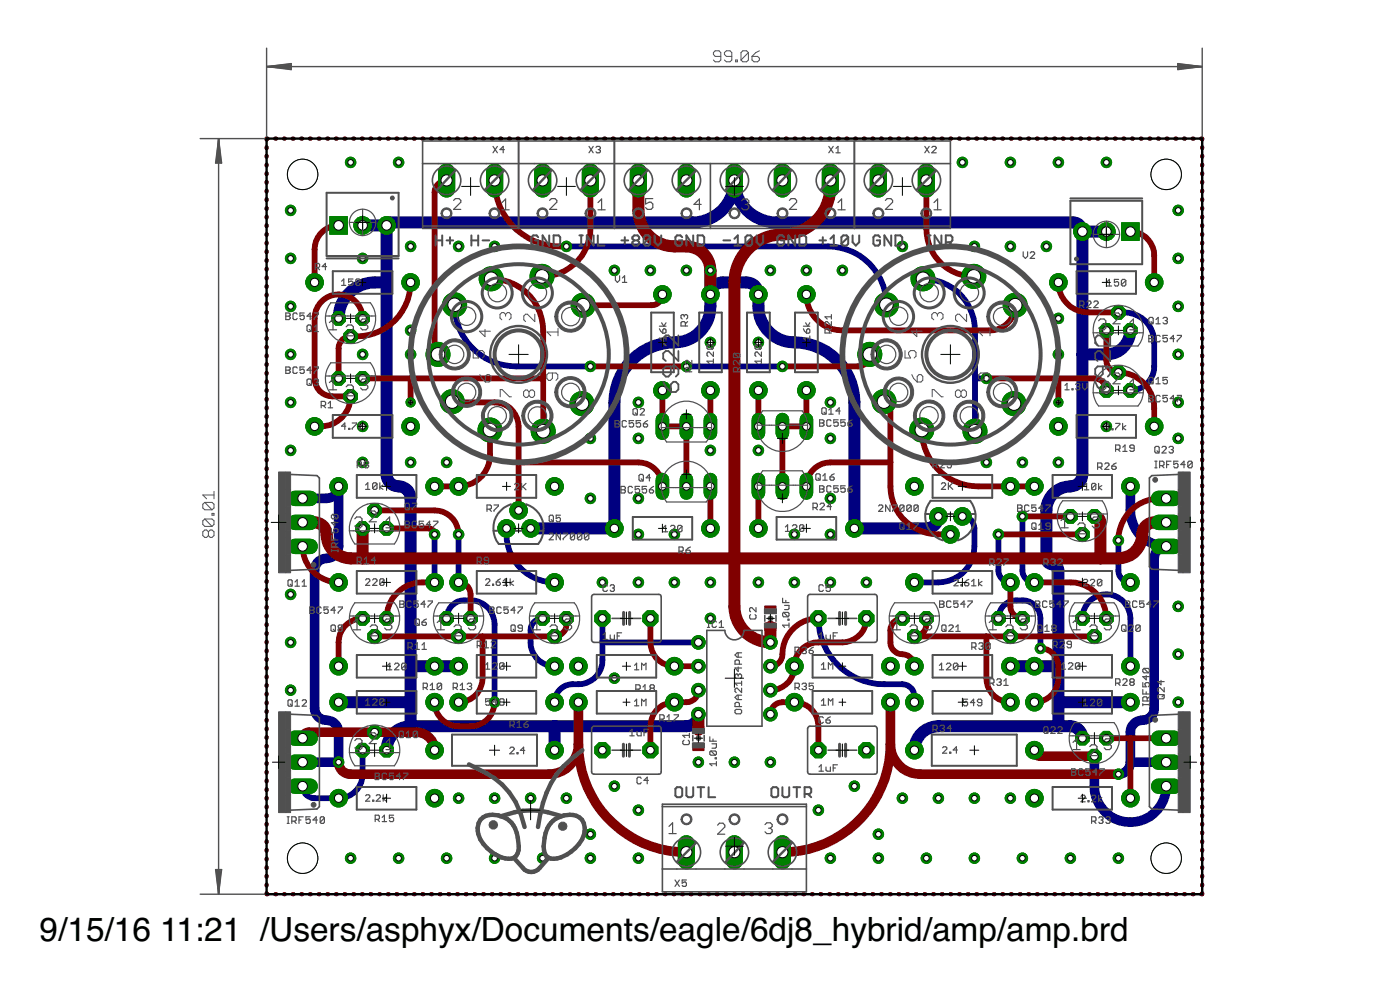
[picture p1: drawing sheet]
<svg xmlns="http://www.w3.org/2000/svg" width="148mm" height="105mm" viewBox="0 0 148 105" stroke-linecap="round" stroke-linejoin="round" font-family="sans-serif">
<defs><g id="words">
<g font-size="3.5">
<text x="4.2" y="99.6">9/15/16</text>
<text x="17" y="99.6">11:21 /Users/asphyx/Documents/eagle/6dj8_hybrid/amp/amp.brd</text>
</g>
</g></defs>
<g fill="none" stroke="#000080" stroke-width="1.3">
<path d="M38.4 23.9h2.5M40.9 23.9l.1-.3 .2-.1h32.1a4.4 4.4 0 0 0 4.4-4.4 4.4 4.4 0 0 0 4.5 4.4h31.4a1.01 1.01 0 0 1 1 1M40.9 29.9a4.7 4.7 0 0 0-3.8 .9 3.7 3.7 0 0 0-1.3 2.9M40.9 23.9v26.3a1.32 1.32 0 0 0 1.6 1.3 1.26 1.26 0 0 1 1 1.2v24.2M75.2 28.6v3.8a3.8 3.8 0 0 1-3.8 3.8 6.4 6.4 0 0 0-6.4 6.4v13.3h-8.8M75.2 31.2a1.28 1.28 0 0 1 1.3-1.3h2.5a1.25 1.25 0 0 1 1.3 1.3 5.1 5.1 0 0 0 .6 3.3 3.7 3.7 0 0 0 3.2 1.7 6.4 6.4 0 0 1 6.3 6.4v13.3h7.6a1.28 1.28 0 0 0 1.3-1.2M114.6 24.5v25.7a1.28 1.28 0 0 1-1.3 1.3 2.54 2.54 0 0 0-2.6 2.5v5.1a.7 .7 0 0 0 .9 .7 .66 .66 0 0 1 .4 .6v16.5M114.6 24.5h2.5M119.6 35a2.58 2.58 0 0 1-2.5 2.5h-2.5M35.8 74.3h7.7M43.5 76.9a2.54 2.54 0 0 0-2.6 2.5M43.5 70.5h5"/>
<path d="M58.7 76.9v2.5M73.9 75.6a1.25 1.25 0 0 1-1.3 1.3h-29.1M106.9 70.5h5.1M112 74.3h7.6M114.6 78.1a1.28 1.28 0 0 0-1.3-1.2h-14a2.54 2.54 0 0 0-2.5 2.5"/>
</g>
<g fill="none" stroke="#000080" stroke-width=".42">
<path d="M28.2 15.6v.1M28.2 16.5v.1M28.2 17.4v.1M28.2 18.3v.1M28.2 19.2v.1M28.3 14.7h-.1v.1M29.1 14.7h.1M30.1 14.7h.1M31 14.7h.1M31.9 14.7h.1M32.8 14.7h.1M33.7 14.7h.1"/>
<path d="M34.6 14.7h.1M35.5 14.7h.1M36.4 14.7h.2M37.4 14.7h.1M38.3 14.7h.1M39.2 14.7h.1M40.1 14.7h.1M41 14.7h.1M42 14.7h.1M42.9 14.7h.1M43.8 14.7h.1M44.7 14.7h.1"/>
<path d="M45.6 14.7h.1M46.5 14.7h.1M47.5 14.7h.1M48.4 14.7h.1M49.3 14.7h.1M50.2 14.7h.1M51.1 14.7h.1M52 14.7h.1M52.9 14.7h.1M53.9 14.7h.1M54.8 14.7h.1M55.7 14.7h.1"/>
<path d="M56.6 14.7h.1M57.5 14.7h.1M58.4 14.7h.1M59.4 14.7h.1M60.3 14.7h.1M61.2 14.7h.1M62.1 14.7h.1M63 14.7h.1M63.9 14.7h.2M64.9 14.7h.1M65.8 14.7h.1M66.7 14.7h.1"/>
<path d="M67.6 14.7h.1M68.5 14.7h.1M69.4 14.7h.1M70.4 14.7h.1M71.3 14.7h.1M72.2 14.7h.1M73.1 14.7h.1M74 14.7h.1M74.9 14.7h.1M75.8 14.7h.1M76.8 14.7h.1M77.7 14.7h.1"/>
<path d="M78.6 14.7h.1M79.5 14.7h.1M80.4 14.7h.1M81.3 14.7h.1M82.3 14.7h.1M83.2 14.7h.1M84.1 14.7h.1M85 14.7h.1M85.9 14.7h.1M86.8 14.7h.1M87.8 14.7h.1M88.7 14.7h.1"/>
<path d="M89.6 14.7h.1M90.5 14.7h.1M91.4 14.7h.1M92.3 14.7h.1M93.2 14.7h.1M94.2 14.7h.1M95.1 14.7h.1M96 14.7h.1M96.9 14.7h.1M97.8 14.7h.1M98.7 14.7h.1M99.7 14.7h.1"/>
<path d="M100.6 14.7h.1M101.5 14.7h.1M102.4 14.7h.1M103.3 14.7h.1M104.2 14.7h.2M105.2 14.7h.1M106.1 14.7h.1M107 14.7h.1M107.9 14.7h.1M108.8 14.7h.1M109.7 14.7h.1M110.7 14.7h.1"/>
<path d="M111.6 14.7h.1M112.5 14.7h.1M113.4 14.7h.1M114.3 14.7h.1M115.2 14.7h.1M116.1 14.7h.1M117.1 14.7h.1M118 14.7h.1M118.9 14.7h.1M119.8 14.7h.1M120.7 14.7h.1M121.6 14.7h.2"/>
<path d="M122.6 14.7h.1M123.5 14.7h.1M124.4 14.7h.1M125.3 14.7h.1M126.2 14.7h.1M127.1 14.7h.1v.1M127.2 15.6v.1M127.2 16.5v.1M127.2 17.4v.1M127.2 18.3v.1M127.2 19.2v.1M28.2 20.2v.1"/>
<path d="M28.2 21.1v.1M28.2 22v.1M28.2 22.9v.1M28.2 23.8v.1M28.2 24.8v.1M28.2 25.7v.1M28.2 26.6v.1M28.2 27.5v.1M28.2 28.4v.1M28.2 29.4v.1M28.2 30.3v.1M28.2 31.2v.1"/>
<path d="M28.2 32.1v.1M28.2 33v.1M28.2 33.9v.1M28.2 34.9v.1M28.2 35.8v.1M28.2 36.7v.1M28.2 37.6v.1M28.2 38.5v.1M28.2 39.5v.1M127.2 20.2v.1M127.2 21.1v.1M127.2 22v.1"/>
<path d="M127.2 22.9v.1M127.2 23.8v.1M127.2 24.8v.1M127.2 25.7v.1M127.2 26.6v.1M127.2 27.5v.1M127.2 28.4v.1M127.2 29.4v.1M127.2 30.3v.1M127.2 31.2v.1M127.2 32.1v.1M127.2 33v.1"/>
<path d="M127.2 33.9v.1M127.2 34.9v.1M127.2 35.8v.1M127.2 36.7v.1M127.2 37.6v.1M127.2 38.5v.1M127.2 39.5v.1M28.2 40.4v.1M28.2 41.3v.1M28.2 42.2v.1M28.2 43.1v.1M28.2 44v.1"/>
<path d="M28.2 45v.1M28.2 45.9v.1M28.2 46.8v.1M28.2 47.7v.1M28.2 48.6v.1M28.2 49.6v.1M28.2 50.5v.1M28.2 51.4v.1M28.2 52.3v.1M28.2 53.2v.1M28.2 54.1v.2M28.2 55.1v.1"/>
<path d="M28.2 56v.1M28.2 56.9v.1M28.2 57.8v.1M28.2 58.7v.1M28.2 59.6v.2M127.2 40.4v.1M127.2 41.3v.1M127.2 42.2v.1M127.2 43.1v.1M127.2 44v.1M127.2 45v.1M127.2 45.9v.1"/>
<path d="M127.2 46.8v.1M127.2 47.7v.1M127.2 48.6v.1M127.2 49.6v.1M127.2 50.5v.1M127.2 51.4v.1M127.2 52.3v.1M127.2 53.2v.1M127.2 54.1v.2M127.2 55.1v.1M127.2 56v.1M127.2 56.9v.1"/>
<path d="M127.2 57.8v.1M127.2 58.7v.1M127.2 59.6v.2M28.2 60.6v.1M28.2 61.5v.1M28.2 62.4v.1M28.2 63.3v.1M28.2 64.2v.1M28.2 65.2v.1M28.2 66.1v.1M28.2 67v.1M28.2 67.9v.1"/>
<path d="M28.2 68.8v.1M28.2 69.7v.1M28.2 70.7v.1M28.2 71.6v.1M28.2 72.5v.1M28.2 73.4v.1M28.2 74.3v.1M28.2 75.2v.2M28.2 76.2v.1M28.2 77.1v.1M28.2 78v.1M28.2 78.9v.1"/>
<path d="M28.2 79.8v.1M127.2 60.6v.1M127.2 61.5v.1M127.2 62.4v.1M127.2 63.3v.1M127.2 64.2v.1M127.2 65.2v.1M127.2 66.1v.1M127.2 67v.1M127.2 67.9v.1M127.2 68.8v.1M127.2 69.7v.1"/>
<path d="M127.2 70.7v.1M127.2 71.6v.1M127.2 72.5v.1M127.2 73.4v.1M127.2 74.3v.1M127.2 75.2v.2M127.2 76.2v.1M127.2 77.1v.1M127.2 78v.1M127.2 78.9v.1M127.2 79.8v.1M28.2 94.5v.1h.1"/>
<path d="M28.2 80.8v.1M28.2 81.7v.1M28.2 82.6v.1M28.2 83.5v.1M28.2 84.4v.1M28.2 85.3v.1M28.2 86.3v.1M28.2 87.2v.1M28.2 88.1v.1M28.2 89v.1M28.2 89.9v.1M28.2 90.9v.1"/>
<path d="M28.2 91.8v.1M28.2 92.7v.1M28.2 93.6v.1M29.1 94.6h.1M30.1 94.6h.1M31 94.6h.1M31.9 94.6h.1M32.8 94.6h.1M33.7 94.6h.1M34.6 94.6h.1M35.5 94.6h.1M36.4 94.6h.2"/>
<path d="M37.4 94.6h.1M38.3 94.6h.1M39.2 94.6h.1M40.1 94.6h.1M41 94.6h.1M42 94.6h.1M42.9 94.6h.1M43.8 94.6h.1M44.7 94.6h.1M45.6 94.6h.1M46.5 94.6h.1M47.5 94.6h.1"/>
<path d="M48.4 94.6h.1M49.3 94.6h.1M50.2 94.6h.1M51.1 94.6h.1M52 94.6h.1M52.9 94.6h.1M53.9 94.6h.1M54.8 94.6h.1M55.7 94.6h.1M56.6 94.6h.1M57.5 94.6h.1M58.4 94.6h.1"/>
<path d="M59.4 94.6h.1M60.3 94.6h.1M61.2 94.6h.1M62.1 94.6h.1M63 94.6h.1M63.9 94.6h.2M64.9 94.6h.1M65.8 94.6h.1M66.7 94.6h.1M67.6 94.6h.1M68.5 94.6h.1M69.4 94.6h.1"/>
<path d="M70.4 94.6h.1M71.3 94.6h.1M72.2 94.6h.1M73.1 94.6h.1M74 94.6h.1M74.9 94.6h.1M75.8 94.6h.1M76.8 94.6h.1M77.7 94.6h.1M78.6 94.6h.1M79.5 94.6h.1M80.4 94.6h.1"/>
<path d="M81.3 94.6h.1M82.3 94.6h.1M83.2 94.6h.1M84.1 94.6h.1M85 94.6h.1M85.9 94.6h.1M86.8 94.6h.1M87.8 94.6h.1M88.7 94.6h.1M89.6 94.6h.1M90.5 94.6h.1M91.4 94.6h.1"/>
<path d="M92.3 94.6h.1M93.2 94.6h.1M94.2 94.6h.1M95.1 94.6h.1M96 94.6h.1M96.9 94.6h.1M97.8 94.6h.1M98.7 94.6h.1M99.7 94.6h.1M100.6 94.6h.1M101.5 94.6h.1M102.4 94.6h.1"/>
<path d="M103.3 94.6h.1M104.2 94.6h.2M105.2 94.6h.1M106.1 94.6h.1M107 94.6h.1M107.9 94.6h.1M108.8 94.6h.1M109.7 94.6h.1M110.7 94.6h.1M111.6 94.6h.1M112.5 94.6h.1M113.4 94.6h.1"/>
<path d="M114.3 94.6h.1M115.2 94.6h.1M116.1 94.6h.1M117.1 94.6h.1M118 94.6h.1M118.9 94.6h.1M119.8 94.6h.1M120.7 94.6h.1M121.6 94.6h.2M122.6 94.6h.1M123.5 94.6h.1M124.4 94.6h.1"/>
<path d="M125.3 94.6h.1M126.2 94.6h.1M127.2 80.8v.1M127.2 81.7v.1M127.2 82.6v.1M127.2 83.5v.1M127.2 84.4v.1M127.2 85.3v.1M127.2 86.3v.1M127.2 87.2v.1M127.2 88.1v.1M127.2 89v.1"/>
<path d="M127.2 89.9v.1M127.2 90.9v.1M127.2 91.8v.1M127.2 92.7v.1M127.2 93.6v.1M127.2 94.5v.1h-.1"/>
</g>
<g fill="none" stroke="#000080" stroke-width=".61">
<path d="M48.1 32.3a6.5 6.5 0 0 0 6.5 6.5h7.9M59.9 26.1h27.8a6.2 6.2 0 0 1 6.1 6.2M72.6 38.8h10.2M97.7 29.5a5.5 5.5 0 0 1 5.5 5.5v10.6M118.4 33.1a3.3 3.3 0 0 1 3.8 3.1v2.6a2.54 2.54 0 0 1-2.6 2.5M46 56.6v5M48.5 56.6v5M53.6 55.9a5.1 5.1 0 0 0 5.1 5.7M101.9 54.7a1.28 1.28 0 0 1 1.2 1.2 6 6 0 0 1-.6 4 3.8 3.8 0 0 1-3.2 1.7h-2.5M103.2 40h1.2M105.7 56.6v3.8a1.28 1.28 0 0 0 1.2 1.2M108.2 54.7v5.7a1.28 1.28 0 0 0 1.3 1.2"/>
<path d="M118.4 57.2v3.2a1.28 1.28 0 0 0 1.2 1.2M38.4 79.4v2.5a2.54 2.54 0 0 1-2.6 2.6h-2.5a1.28 1.28 0 0 1-1.3-1.3M47.3 65.4a1.88 1.88 0 0 1 1.9-1.9 2.64 2.64 0 0 1 3.1 2.6v8.2M57.4 65.4a1.25 1.25 0 0 0-1.2 1.3 3.7 3.7 0 0 0 .3 2.5 2.54 2.54 0 0 0 2.2 1.3M63.8 65.4v4.5a2.62 2.62 0 0 1-3.2 2.5 1.92 1.92 0 0 0-1.9 1.9M63.8 68h10.1M86.6 65.4a7 7 0 0 0 7 7h1.9a1.32 1.32 0 0 1 1.3 1.3v.6M105.7 65.4a1.88 1.88 0 0 1 1.9-1.9 2.04 2.04 0 0 1 2.5 1.6v3.5M114.6 65.4a2.54 2.54 0 0 1 2.5-2.5 2.54 2.54 0 0 1 2.5 2.5v5.1"/>
</g>
<path d="M32 52.7h2.6a1.28 1.28 0 0 0 1.2-1.2v6.3a1.35 1.35 0 0 1-1.5 1.3 1.26 1.26 0 0 0-1 1.3v14.6a1.35 1.35 0 0 0 1.5 1.3 1.26 1.26 0 0 1 1 1.2v3.2h-3.8M119.6 51.5v2.5a3.8 3.8 0 0 0 3.8 3.8 1.28 1.28 0 0 0-1.2 1.3v15.9a1.35 1.35 0 0 1-1.6 1.3 1.27 1.27 0 0 0-1 1.2v3.2M115.8 80v3.2a3.8 3.8 0 0 0 3.8 3.8 3.8 3.8 0 0 0 3.8-3.8M119.6 80.7a1.29 1.29 0 0 1-1.2 1.2M119.6 80.7h3.8" fill="none" stroke="#000080" stroke-width="1"/>
<path d="M70.1 44.4v1.4" fill="none" stroke="#008000" stroke-width="1.4"/>
<circle cx="70.1" cy="45.1" r=".4" fill="#fff" stroke="#000" stroke-width=".11"/>
<path d="M75.2 44.4v1.4" fill="none" stroke="#008000" stroke-width="1.4"/>
<circle cx="75.2" cy="45.1" r=".4" fill="#fff" stroke="#000" stroke-width=".11"/>
<path d="M72.6 44.4v1.4" fill="none" stroke="#008000" stroke-width="1.4"/>
<circle cx="72.6" cy="45.1" r=".4" fill="#fff" stroke="#000" stroke-width=".11"/>
<path d="M70.1 50.8v1.4" fill="none" stroke="#008000" stroke-width="1.4"/>
<circle cx="70.1" cy="51.5" r=".4" fill="#fff" stroke="#000" stroke-width=".11"/>
<path d="M75.2 50.8v1.4" fill="none" stroke="#008000" stroke-width="1.4"/>
<circle cx="75.2" cy="51.5" r=".4" fill="#fff" stroke="#000" stroke-width=".11"/>
<path d="M72.6 50.8v1.4" fill="none" stroke="#008000" stroke-width="1.4"/>
<circle cx="72.6" cy="51.5" r=".4" fill="#fff" stroke="#000" stroke-width=".11"/>
<circle cx="35.8" cy="40" r=".78" fill="#008000" stroke="#008000" stroke-width=".11"/>
<circle cx="35.8" cy="40" r=".4" fill="#fff" stroke="#000" stroke-width=".11"/>
<circle cx="37.1" cy="42" r=".78" fill="#008000" stroke="#008000" stroke-width=".11"/>
<circle cx="37.1" cy="42" r=".4" fill="#fff" stroke="#000" stroke-width=".11"/>
<circle cx="38.4" cy="40" r=".78" fill="#008000" stroke="#008000" stroke-width=".11"/>
<circle cx="38.4" cy="40" r=".4" fill="#fff" stroke="#000" stroke-width=".11"/>
<circle cx="35.8" cy="33.7" r=".78" fill="#008000" stroke="#008000" stroke-width=".11"/>
<circle cx="35.8" cy="33.7" r=".4" fill="#fff" stroke="#000" stroke-width=".11"/>
<circle cx="37.1" cy="35.6" r=".78" fill="#008000" stroke="#008000" stroke-width=".11"/>
<circle cx="37.1" cy="35.6" r=".4" fill="#fff" stroke="#000" stroke-width=".11"/>
<circle cx="38.4" cy="33.7" r=".78" fill="#008000" stroke="#008000" stroke-width=".11"/>
<circle cx="38.4" cy="33.7" r=".4" fill="#fff" stroke="#000" stroke-width=".11"/>
<circle cx="70.1" cy="31.2" r=".93" fill="#008000" stroke="#008000" stroke-width=".11"/>
<circle cx="70.1" cy="31.2" r=".44" fill="#fff" stroke="#000" stroke-width=".11"/>
<circle cx="70.1" cy="41.3" r=".93" fill="#008000" stroke="#008000" stroke-width=".11"/>
<circle cx="70.1" cy="41.3" r=".44" fill="#fff" stroke="#000" stroke-width=".11"/>
<circle cx="75.2" cy="41.3" r=".93" fill="#008000" stroke="#008000" stroke-width=".11"/>
<circle cx="75.2" cy="41.3" r=".44" fill="#fff" stroke="#000" stroke-width=".11"/>
<circle cx="75.2" cy="31.2" r=".93" fill="#008000" stroke="#008000" stroke-width=".11"/>
<circle cx="75.2" cy="31.2" r=".44" fill="#fff" stroke="#000" stroke-width=".11"/>
<circle cx="75.2" cy="55.9" r=".93" fill="#008000" stroke="#008000" stroke-width=".11"/>
<circle cx="75.2" cy="55.9" r=".44" fill="#fff" stroke="#000" stroke-width=".11"/>
<circle cx="65" cy="55.9" r=".93" fill="#008000" stroke="#008000" stroke-width=".11"/>
<circle cx="65" cy="55.9" r=".44" fill="#fff" stroke="#000" stroke-width=".11"/>
<circle cx="33.3" cy="29.9" r=".93" fill="#008000" stroke="#008000" stroke-width=".11"/>
<circle cx="33.3" cy="29.9" r=".44" fill="#fff" stroke="#000" stroke-width=".11"/>
<circle cx="43.5" cy="29.9" r=".93" fill="#008000" stroke="#008000" stroke-width=".11"/>
<circle cx="43.5" cy="29.9" r=".44" fill="#fff" stroke="#000" stroke-width=".11"/>
<circle cx="33.3" cy="45.1" r=".93" fill="#008000" stroke="#008000" stroke-width=".11"/>
<circle cx="33.3" cy="45.1" r=".44" fill="#fff" stroke="#000" stroke-width=".11"/>
<circle cx="43.5" cy="45.1" r=".93" fill="#008000" stroke="#008000" stroke-width=".11"/>
<circle cx="43.5" cy="45.1" r=".44" fill="#fff" stroke="#000" stroke-width=".11"/>
<circle cx="61.6" cy="42.7" r="1.27" fill="#008000" stroke="#008000" stroke-width=".11"/>
<circle cx="61.6" cy="42.7" r=".72" fill="#fff" stroke="#000" stroke-width=".11"/>
<circle cx="61.7" cy="32.3" r="1.27" fill="#008000" stroke="#008000" stroke-width=".11"/>
<circle cx="61.7" cy="32.3" r=".72" fill="#fff" stroke="#000" stroke-width=".11"/>
<circle cx="57.5" cy="45.6" r="1.27" fill="#008000" stroke="#008000" stroke-width=".11"/>
<circle cx="57.5" cy="45.6" r=".72" fill="#fff" stroke="#000" stroke-width=".11"/>
<circle cx="51.9" cy="45.5" r="1.27" fill="#008000" stroke="#008000" stroke-width=".11"/>
<circle cx="51.9" cy="45.5" r=".72" fill="#fff" stroke="#000" stroke-width=".11"/>
<circle cx="47.9" cy="42.5" r="1.27" fill="#008000" stroke="#008000" stroke-width=".11"/>
<circle cx="47.9" cy="42.5" r=".72" fill="#fff" stroke="#000" stroke-width=".11"/>
<circle cx="46.4" cy="37.5" r="1.27" fill="#008000" stroke="#008000" stroke-width=".11"/>
<circle cx="46.4" cy="37.5" r=".72" fill="#fff" stroke="#000" stroke-width=".11"/>
<circle cx="48.1" cy="32.3" r="1.27" fill="#008000" stroke="#008000" stroke-width=".11"/>
<circle cx="48.1" cy="32.3" r=".72" fill="#fff" stroke="#000" stroke-width=".11"/>
<circle cx="57.4" cy="29.3" r="1.27" fill="#008000" stroke="#008000" stroke-width=".11"/>
<circle cx="57.4" cy="29.3" r=".72" fill="#fff" stroke="#000" stroke-width=".11"/>
<circle cx="52" cy="29.5" r="1.27" fill="#008000" stroke="#008000" stroke-width=".11"/>
<circle cx="52" cy="29.5" r=".72" fill="#fff" stroke="#000" stroke-width=".11"/>
<circle cx="53.6" cy="55.9" r=".93" fill="#008000" stroke="#008000" stroke-width=".11"/>
<circle cx="53.6" cy="55.9" r=".4" fill="#fff" stroke="#000" stroke-width=".11"/>
<circle cx="54.9" cy="54" r=".93" fill="#008000" stroke="#008000" stroke-width=".11"/>
<circle cx="54.9" cy="54" r=".4" fill="#fff" stroke="#000" stroke-width=".11"/>
<circle cx="56.2" cy="55.9" r=".93" fill="#008000" stroke="#008000" stroke-width=".11"/>
<circle cx="56.2" cy="55.9" r=".4" fill="#fff" stroke="#000" stroke-width=".11"/>
<circle cx="48.5" cy="61.6" r=".93" fill="#008000" stroke="#008000" stroke-width=".11"/>
<circle cx="48.5" cy="61.6" r=".44" fill="#fff" stroke="#000" stroke-width=".11"/>
<circle cx="58.7" cy="61.6" r=".93" fill="#008000" stroke="#008000" stroke-width=".11"/>
<circle cx="58.7" cy="61.6" r=".44" fill="#fff" stroke="#000" stroke-width=".11"/>
<circle cx="57.4" cy="65.4" r=".78" fill="#008000" stroke="#008000" stroke-width=".11"/>
<circle cx="57.4" cy="65.4" r=".4" fill="#fff" stroke="#000" stroke-width=".11"/>
<circle cx="58.7" cy="67.4" r=".78" fill="#008000" stroke="#008000" stroke-width=".11"/>
<circle cx="58.7" cy="67.4" r=".4" fill="#fff" stroke="#000" stroke-width=".11"/>
<circle cx="59.9" cy="65.4" r=".78" fill="#008000" stroke="#008000" stroke-width=".11"/>
<circle cx="59.9" cy="65.4" r=".4" fill="#fff" stroke="#000" stroke-width=".11"/>
<circle cx="47.3" cy="65.4" r=".78" fill="#008000" stroke="#008000" stroke-width=".11"/>
<circle cx="47.3" cy="65.4" r=".4" fill="#fff" stroke="#000" stroke-width=".11"/>
<circle cx="48.5" cy="67.4" r=".78" fill="#008000" stroke="#008000" stroke-width=".11"/>
<circle cx="48.5" cy="67.4" r=".4" fill="#fff" stroke="#000" stroke-width=".11"/>
<circle cx="49.8" cy="65.4" r=".78" fill="#008000" stroke="#008000" stroke-width=".11"/>
<circle cx="49.8" cy="65.4" r=".4" fill="#fff" stroke="#000" stroke-width=".11"/>
<circle cx="35.8" cy="74.3" r=".93" fill="#008000" stroke="#008000" stroke-width=".11"/>
<circle cx="35.8" cy="74.3" r=".44" fill="#fff" stroke="#000" stroke-width=".11"/>
<circle cx="46" cy="74.3" r=".93" fill="#008000" stroke="#008000" stroke-width=".11"/>
<circle cx="46" cy="74.3" r=".44" fill="#fff" stroke="#000" stroke-width=".11"/>
<circle cx="48.5" cy="70.5" r=".93" fill="#008000" stroke="#008000" stroke-width=".11"/>
<circle cx="48.5" cy="70.5" r=".44" fill="#fff" stroke="#000" stroke-width=".11"/>
<circle cx="58.7" cy="70.5" r=".93" fill="#008000" stroke="#008000" stroke-width=".11"/>
<circle cx="58.7" cy="70.5" r=".44" fill="#fff" stroke="#000" stroke-width=".11"/>
<path d="M31.2 57.8h1.6" fill="none" stroke="#008000" stroke-width="1.6"/>
<circle cx="32" cy="57.8" r=".51" fill="#fff" stroke="#000" stroke-width=".11"/>
<path d="M31.2 55.3h1.6" fill="none" stroke="#008000" stroke-width="1.6"/>
<circle cx="32" cy="55.3" r=".51" fill="#fff" stroke="#000" stroke-width=".11"/>
<path d="M31.2 52.7h1.6" fill="none" stroke="#008000" stroke-width="1.6"/>
<circle cx="32" cy="52.7" r=".51" fill="#fff" stroke="#000" stroke-width=".11"/>
<path d="M31.2 83.2h1.6" fill="none" stroke="#008000" stroke-width="1.6"/>
<circle cx="32" cy="83.2" r=".51" fill="#fff" stroke="#000" stroke-width=".11"/>
<path d="M31.2 80.7h1.6" fill="none" stroke="#008000" stroke-width="1.6"/>
<circle cx="32" cy="80.7" r=".51" fill="#fff" stroke="#000" stroke-width=".11"/>
<path d="M31.2 78.1h1.6" fill="none" stroke="#008000" stroke-width="1.6"/>
<circle cx="32" cy="78.1" r=".51" fill="#fff" stroke="#000" stroke-width=".11"/>
<circle cx="40.9" cy="79.4" r=".78" fill="#008000" stroke="#008000" stroke-width=".11"/>
<circle cx="40.9" cy="79.4" r=".4" fill="#fff" stroke="#000" stroke-width=".11"/>
<circle cx="39.6" cy="77.5" r=".78" fill="#008000" stroke="#008000" stroke-width=".11"/>
<circle cx="39.6" cy="77.5" r=".4" fill="#fff" stroke="#000" stroke-width=".11"/>
<circle cx="38.4" cy="79.4" r=".78" fill="#008000" stroke="#008000" stroke-width=".11"/>
<circle cx="38.4" cy="79.4" r=".4" fill="#fff" stroke="#000" stroke-width=".11"/>
<circle cx="58.7" cy="79.4" r=".93" fill="#008000" stroke="#008000" stroke-width=".11"/>
<circle cx="58.7" cy="79.4" r=".44" fill="#fff" stroke="#000" stroke-width=".11"/>
<circle cx="46" cy="79.4" r=".93" fill="#008000" stroke="#008000" stroke-width=".11"/>
<circle cx="46" cy="79.4" r=".44" fill="#fff" stroke="#000" stroke-width=".11"/>
<circle cx="35.8" cy="84.5" r=".93" fill="#008000" stroke="#008000" stroke-width=".11"/>
<circle cx="35.8" cy="84.5" r=".44" fill="#fff" stroke="#000" stroke-width=".11"/>
<circle cx="46" cy="84.5" r=".93" fill="#008000" stroke="#008000" stroke-width=".11"/>
<circle cx="46" cy="84.5" r=".44" fill="#fff" stroke="#000" stroke-width=".11"/>
<circle cx="35.8" cy="51.5" r=".93" fill="#008000" stroke="#008000" stroke-width=".11"/>
<circle cx="35.8" cy="51.5" r=".44" fill="#fff" stroke="#000" stroke-width=".11"/>
<circle cx="46" cy="51.5" r=".93" fill="#008000" stroke="#008000" stroke-width=".11"/>
<circle cx="46" cy="51.5" r=".44" fill="#fff" stroke="#000" stroke-width=".11"/>
<circle cx="58.7" cy="51.5" r=".93" fill="#008000" stroke="#008000" stroke-width=".11"/>
<circle cx="58.7" cy="51.5" r=".44" fill="#fff" stroke="#000" stroke-width=".11"/>
<circle cx="48.5" cy="51.5" r=".93" fill="#008000" stroke="#008000" stroke-width=".11"/>
<circle cx="48.5" cy="51.5" r=".44" fill="#fff" stroke="#000" stroke-width=".11"/>
<circle cx="73.9" cy="68" r=".72" fill="#008000" stroke="#008000" stroke-width=".11"/>
<circle cx="73.9" cy="68" r=".4" fill="#fff" stroke="#000" stroke-width=".11"/>
<circle cx="73.9" cy="70.5" r=".72" fill="#008000" stroke="#008000" stroke-width=".11"/>
<circle cx="73.9" cy="70.5" r=".4" fill="#fff" stroke="#000" stroke-width=".11"/>
<circle cx="81.5" cy="70.5" r=".72" fill="#008000" stroke="#008000" stroke-width=".11"/>
<circle cx="81.5" cy="70.5" r=".4" fill="#fff" stroke="#000" stroke-width=".11"/>
<circle cx="81.5" cy="68" r=".72" fill="#008000" stroke="#008000" stroke-width=".11"/>
<circle cx="81.5" cy="68" r=".4" fill="#fff" stroke="#000" stroke-width=".11"/>
<circle cx="73.9" cy="73" r=".72" fill="#008000" stroke="#008000" stroke-width=".11"/>
<circle cx="73.9" cy="73" r=".4" fill="#fff" stroke="#000" stroke-width=".11"/>
<circle cx="73.9" cy="75.6" r=".72" fill="#008000" stroke="#008000" stroke-width=".11"/>
<circle cx="73.9" cy="75.6" r=".4" fill="#fff" stroke="#000" stroke-width=".11"/>
<circle cx="81.5" cy="73" r=".72" fill="#008000" stroke="#008000" stroke-width=".11"/>
<circle cx="81.5" cy="73" r=".4" fill="#fff" stroke="#000" stroke-width=".11"/>
<circle cx="81.5" cy="75.6" r=".72" fill="#008000" stroke="#008000" stroke-width=".11"/>
<circle cx="81.5" cy="75.6" r=".4" fill="#fff" stroke="#000" stroke-width=".11"/>
<circle cx="71.4" cy="74.3" r=".93" fill="#008000" stroke="#008000" stroke-width=".11"/>
<circle cx="71.4" cy="74.3" r=".44" fill="#fff" stroke="#000" stroke-width=".11"/>
<circle cx="61.2" cy="74.3" r=".93" fill="#008000" stroke="#008000" stroke-width=".11"/>
<circle cx="61.2" cy="74.3" r=".44" fill="#fff" stroke="#000" stroke-width=".11"/>
<circle cx="71.4" cy="70.5" r=".93" fill="#008000" stroke="#008000" stroke-width=".11"/>
<circle cx="71.4" cy="70.5" r=".44" fill="#fff" stroke="#000" stroke-width=".11"/>
<circle cx="61.2" cy="70.5" r=".93" fill="#008000" stroke="#008000" stroke-width=".11"/>
<circle cx="61.2" cy="70.5" r=".44" fill="#fff" stroke="#000" stroke-width=".11"/>
<circle cx="68.8" cy="79.4" r=".87" fill="#008000" stroke="#008000" stroke-width=".11"/>
<circle cx="68.8" cy="79.4" r=".4" fill="#fff" stroke="#000" stroke-width=".11"/>
<circle cx="63.8" cy="79.4" r=".87" fill="#008000" stroke="#008000" stroke-width=".11"/>
<circle cx="63.8" cy="79.4" r=".4" fill="#fff" stroke="#000" stroke-width=".11"/>
<circle cx="63.8" cy="65.4" r=".87" fill="#008000" stroke="#008000" stroke-width=".11"/>
<circle cx="63.8" cy="65.4" r=".4" fill="#fff" stroke="#000" stroke-width=".11"/>
<circle cx="68.8" cy="65.4" r=".87" fill="#008000" stroke="#008000" stroke-width=".11"/>
<circle cx="68.8" cy="65.4" r=".4" fill="#fff" stroke="#000" stroke-width=".11"/>
<circle cx="48.5" cy="74.3" r=".93" fill="#008000" stroke="#008000" stroke-width=".11"/>
<circle cx="48.5" cy="74.3" r=".44" fill="#fff" stroke="#000" stroke-width=".11"/>
<circle cx="58.7" cy="74.3" r=".93" fill="#008000" stroke="#008000" stroke-width=".11"/>
<circle cx="58.7" cy="74.3" r=".44" fill="#fff" stroke="#000" stroke-width=".11"/>
<path d="M87.9 18.2v1.8" fill="none" stroke="#008000" stroke-width="1.8"/>
<circle cx="87.9" cy="19.1" r=".59" fill="#fff" stroke="#000" stroke-width=".11"/>
<path d="M82.8 18.2v1.8" fill="none" stroke="#008000" stroke-width="1.8"/>
<circle cx="82.8" cy="19.1" r=".59" fill="#fff" stroke="#000" stroke-width=".11"/>
<path d="M77.7 18.2v1.8" fill="none" stroke="#008000" stroke-width="1.8"/>
<circle cx="77.7" cy="19.1" r=".59" fill="#fff" stroke="#000" stroke-width=".11"/>
<path d="M72.6 18.2v1.8" fill="none" stroke="#008000" stroke-width="1.8"/>
<circle cx="72.6" cy="19.1" r=".59" fill="#fff" stroke="#000" stroke-width=".11"/>
<path d="M67.6 18.2v1.8" fill="none" stroke="#008000" stroke-width="1.8"/>
<circle cx="67.6" cy="19.1" r=".59" fill="#fff" stroke="#000" stroke-width=".11"/>
<path d="M52.3 18.2v1.8" fill="none" stroke="#008000" stroke-width="1.8"/>
<circle cx="52.3" cy="19.1" r=".59" fill="#fff" stroke="#000" stroke-width=".11"/>
<path d="M47.3 18.2v1.8" fill="none" stroke="#008000" stroke-width="1.8"/>
<circle cx="47.3" cy="19.1" r=".59" fill="#fff" stroke="#000" stroke-width=".11"/>
<path d="M98 18.2v1.8" fill="none" stroke="#008000" stroke-width="1.8"/>
<circle cx="98" cy="19.1" r=".59" fill="#fff" stroke="#000" stroke-width=".11"/>
<path d="M93 18.2v1.8" fill="none" stroke="#008000" stroke-width="1.8"/>
<circle cx="93" cy="19.1" r=".59" fill="#fff" stroke="#000" stroke-width=".11"/>
<path d="M62.5 18.2v1.8" fill="none" stroke="#008000" stroke-width="1.8"/>
<circle cx="62.5" cy="19.1" r=".59" fill="#fff" stroke="#000" stroke-width=".11"/>
<path d="M57.4 18.2v1.8" fill="none" stroke="#008000" stroke-width="1.8"/>
<circle cx="57.4" cy="19.1" r=".59" fill="#fff" stroke="#000" stroke-width=".11"/>
<path d="M72.6 89.3v1.8" fill="none" stroke="#008000" stroke-width="1.8"/>
<circle cx="72.6" cy="90.2" r=".59" fill="#fff" stroke="#000" stroke-width=".11"/>
<path d="M77.7 89.3v1.8" fill="none" stroke="#008000" stroke-width="1.8"/>
<circle cx="77.7" cy="90.2" r=".59" fill="#fff" stroke="#000" stroke-width=".11"/>
<path d="M82.8 89.3v1.8" fill="none" stroke="#008000" stroke-width="1.8"/>
<circle cx="82.8" cy="90.2" r=".59" fill="#fff" stroke="#000" stroke-width=".11"/>
<circle cx="107.3" cy="42.7" r="1.27" fill="#008000" stroke="#008000" stroke-width=".11"/>
<circle cx="107.3" cy="42.7" r=".72" fill="#fff" stroke="#000" stroke-width=".11"/>
<circle cx="107.4" cy="32.3" r="1.27" fill="#008000" stroke="#008000" stroke-width=".11"/>
<circle cx="107.4" cy="32.3" r=".72" fill="#fff" stroke="#000" stroke-width=".11"/>
<circle cx="103.2" cy="45.6" r="1.27" fill="#008000" stroke="#008000" stroke-width=".11"/>
<circle cx="103.2" cy="45.6" r=".72" fill="#fff" stroke="#000" stroke-width=".11"/>
<circle cx="97.6" cy="45.5" r="1.27" fill="#008000" stroke="#008000" stroke-width=".11"/>
<circle cx="97.6" cy="45.5" r=".72" fill="#fff" stroke="#000" stroke-width=".11"/>
<circle cx="93.6" cy="42.5" r="1.27" fill="#008000" stroke="#008000" stroke-width=".11"/>
<circle cx="93.6" cy="42.5" r=".72" fill="#fff" stroke="#000" stroke-width=".11"/>
<circle cx="92.1" cy="37.5" r="1.27" fill="#008000" stroke="#008000" stroke-width=".11"/>
<circle cx="92.1" cy="37.5" r=".72" fill="#fff" stroke="#000" stroke-width=".11"/>
<circle cx="93.8" cy="32.3" r="1.27" fill="#008000" stroke="#008000" stroke-width=".11"/>
<circle cx="93.8" cy="32.3" r=".72" fill="#fff" stroke="#000" stroke-width=".11"/>
<circle cx="103.1" cy="29.3" r="1.27" fill="#008000" stroke="#008000" stroke-width=".11"/>
<circle cx="103.1" cy="29.3" r=".72" fill="#fff" stroke="#000" stroke-width=".11"/>
<circle cx="97.7" cy="29.5" r="1.27" fill="#008000" stroke="#008000" stroke-width=".11"/>
<circle cx="97.7" cy="29.5" r=".72" fill="#fff" stroke="#000" stroke-width=".11"/>
<path d="M85.3 44.4v1.4" fill="none" stroke="#008000" stroke-width="1.4"/>
<circle cx="85.3" cy="45.1" r=".4" fill="#fff" stroke="#000" stroke-width=".11"/>
<path d="M80.3 44.4v1.4" fill="none" stroke="#008000" stroke-width="1.4"/>
<circle cx="80.3" cy="45.1" r=".4" fill="#fff" stroke="#000" stroke-width=".11"/>
<path d="M82.8 44.4v1.4" fill="none" stroke="#008000" stroke-width="1.4"/>
<circle cx="82.8" cy="45.1" r=".4" fill="#fff" stroke="#000" stroke-width=".11"/>
<path d="M85.3 50.8v1.4" fill="none" stroke="#008000" stroke-width="1.4"/>
<circle cx="85.3" cy="51.5" r=".4" fill="#fff" stroke="#000" stroke-width=".11"/>
<path d="M80.3 50.8v1.4" fill="none" stroke="#008000" stroke-width="1.4"/>
<circle cx="80.3" cy="51.5" r=".4" fill="#fff" stroke="#000" stroke-width=".11"/>
<path d="M82.8 50.8v1.4" fill="none" stroke="#008000" stroke-width="1.4"/>
<circle cx="82.8" cy="51.5" r=".4" fill="#fff" stroke="#000" stroke-width=".11"/>
<circle cx="85.3" cy="31.2" r=".93" fill="#008000" stroke="#008000" stroke-width=".11"/>
<circle cx="85.3" cy="31.2" r=".44" fill="#fff" stroke="#000" stroke-width=".11"/>
<circle cx="85.3" cy="41.3" r=".93" fill="#008000" stroke="#008000" stroke-width=".11"/>
<circle cx="85.3" cy="41.3" r=".44" fill="#fff" stroke="#000" stroke-width=".11"/>
<circle cx="80.3" cy="41.3" r=".93" fill="#008000" stroke="#008000" stroke-width=".11"/>
<circle cx="80.3" cy="41.3" r=".44" fill="#fff" stroke="#000" stroke-width=".11"/>
<circle cx="80.3" cy="31.2" r=".93" fill="#008000" stroke="#008000" stroke-width=".11"/>
<circle cx="80.3" cy="31.2" r=".44" fill="#fff" stroke="#000" stroke-width=".11"/>
<circle cx="80.3" cy="55.9" r=".93" fill="#008000" stroke="#008000" stroke-width=".11"/>
<circle cx="80.3" cy="55.9" r=".44" fill="#fff" stroke="#000" stroke-width=".11"/>
<circle cx="90.4" cy="55.9" r=".93" fill="#008000" stroke="#008000" stroke-width=".11"/>
<circle cx="90.4" cy="55.9" r=".44" fill="#fff" stroke="#000" stroke-width=".11"/>
<circle cx="119.6" cy="41.3" r=".78" fill="#008000" stroke="#008000" stroke-width=".11"/>
<circle cx="119.6" cy="41.3" r=".4" fill="#fff" stroke="#000" stroke-width=".11"/>
<circle cx="118.4" cy="39.4" r=".78" fill="#008000" stroke="#008000" stroke-width=".11"/>
<circle cx="118.4" cy="39.4" r=".4" fill="#fff" stroke="#000" stroke-width=".11"/>
<circle cx="117.1" cy="41.3" r=".78" fill="#008000" stroke="#008000" stroke-width=".11"/>
<circle cx="117.1" cy="41.3" r=".4" fill="#fff" stroke="#000" stroke-width=".11"/>
<circle cx="119.6" cy="35" r=".78" fill="#008000" stroke="#008000" stroke-width=".11"/>
<circle cx="119.6" cy="35" r=".4" fill="#fff" stroke="#000" stroke-width=".11"/>
<circle cx="118.4" cy="33.1" r=".78" fill="#008000" stroke="#008000" stroke-width=".11"/>
<circle cx="118.4" cy="33.1" r=".4" fill="#fff" stroke="#000" stroke-width=".11"/>
<circle cx="117.1" cy="35" r=".78" fill="#008000" stroke="#008000" stroke-width=".11"/>
<circle cx="117.1" cy="35" r=".4" fill="#fff" stroke="#000" stroke-width=".11"/>
<circle cx="122.2" cy="29.9" r=".93" fill="#008000" stroke="#008000" stroke-width=".11"/>
<circle cx="122.2" cy="29.9" r=".44" fill="#fff" stroke="#000" stroke-width=".11"/>
<circle cx="112" cy="29.9" r=".93" fill="#008000" stroke="#008000" stroke-width=".11"/>
<circle cx="112" cy="29.9" r=".44" fill="#fff" stroke="#000" stroke-width=".11"/>
<circle cx="122.2" cy="45.1" r=".93" fill="#008000" stroke="#008000" stroke-width=".11"/>
<circle cx="122.2" cy="45.1" r=".44" fill="#fff" stroke="#000" stroke-width=".11"/>
<circle cx="112" cy="45.1" r=".93" fill="#008000" stroke="#008000" stroke-width=".11"/>
<circle cx="112" cy="45.1" r=".44" fill="#fff" stroke="#000" stroke-width=".11"/>
<circle cx="101.9" cy="54.7" r=".93" fill="#008000" stroke="#008000" stroke-width=".11"/>
<circle cx="101.9" cy="54.7" r=".4" fill="#fff" stroke="#000" stroke-width=".11"/>
<circle cx="100.6" cy="56.6" r=".93" fill="#008000" stroke="#008000" stroke-width=".11"/>
<circle cx="100.6" cy="56.6" r=".4" fill="#fff" stroke="#000" stroke-width=".11"/>
<circle cx="99.3" cy="54.7" r=".93" fill="#008000" stroke="#008000" stroke-width=".11"/>
<circle cx="99.3" cy="54.7" r=".4" fill="#fff" stroke="#000" stroke-width=".11"/>
<circle cx="106.9" cy="61.6" r=".93" fill="#008000" stroke="#008000" stroke-width=".11"/>
<circle cx="106.9" cy="61.6" r=".44" fill="#fff" stroke="#000" stroke-width=".11"/>
<circle cx="96.8" cy="61.6" r=".93" fill="#008000" stroke="#008000" stroke-width=".11"/>
<circle cx="96.8" cy="61.6" r=".44" fill="#fff" stroke="#000" stroke-width=".11"/>
<circle cx="95.5" cy="65.4" r=".78" fill="#008000" stroke="#008000" stroke-width=".11"/>
<circle cx="95.5" cy="65.4" r=".4" fill="#fff" stroke="#000" stroke-width=".11"/>
<circle cx="96.8" cy="67.4" r=".78" fill="#008000" stroke="#008000" stroke-width=".11"/>
<circle cx="96.8" cy="67.4" r=".4" fill="#fff" stroke="#000" stroke-width=".11"/>
<circle cx="98" cy="65.4" r=".78" fill="#008000" stroke="#008000" stroke-width=".11"/>
<circle cx="98" cy="65.4" r=".4" fill="#fff" stroke="#000" stroke-width=".11"/>
<circle cx="105.7" cy="65.4" r=".78" fill="#008000" stroke="#008000" stroke-width=".11"/>
<circle cx="105.7" cy="65.4" r=".4" fill="#fff" stroke="#000" stroke-width=".11"/>
<circle cx="106.9" cy="67.4" r=".78" fill="#008000" stroke="#008000" stroke-width=".11"/>
<circle cx="106.9" cy="67.4" r=".4" fill="#fff" stroke="#000" stroke-width=".11"/>
<circle cx="108.2" cy="65.4" r=".78" fill="#008000" stroke="#008000" stroke-width=".11"/>
<circle cx="108.2" cy="65.4" r=".4" fill="#fff" stroke="#000" stroke-width=".11"/>
<circle cx="119.6" cy="74.3" r=".93" fill="#008000" stroke="#008000" stroke-width=".11"/>
<circle cx="119.6" cy="74.3" r=".44" fill="#fff" stroke="#000" stroke-width=".11"/>
<circle cx="109.5" cy="74.3" r=".93" fill="#008000" stroke="#008000" stroke-width=".11"/>
<circle cx="109.5" cy="74.3" r=".44" fill="#fff" stroke="#000" stroke-width=".11"/>
<circle cx="106.9" cy="70.5" r=".93" fill="#008000" stroke="#008000" stroke-width=".11"/>
<circle cx="106.9" cy="70.5" r=".44" fill="#fff" stroke="#000" stroke-width=".11"/>
<circle cx="96.8" cy="70.5" r=".93" fill="#008000" stroke="#008000" stroke-width=".11"/>
<circle cx="96.8" cy="70.5" r=".44" fill="#fff" stroke="#000" stroke-width=".11"/>
<path d="M122.6 52.7h1.6" fill="none" stroke="#008000" stroke-width="1.6"/>
<circle cx="123.4" cy="52.7" r=".51" fill="#fff" stroke="#000" stroke-width=".11"/>
<path d="M122.6 55.3h1.6" fill="none" stroke="#008000" stroke-width="1.6"/>
<circle cx="123.4" cy="55.3" r=".51" fill="#fff" stroke="#000" stroke-width=".11"/>
<path d="M122.6 57.8h1.6" fill="none" stroke="#008000" stroke-width="1.6"/>
<circle cx="123.4" cy="57.8" r=".51" fill="#fff" stroke="#000" stroke-width=".11"/>
<path d="M122.6 78.1h1.6" fill="none" stroke="#008000" stroke-width="1.6"/>
<circle cx="123.4" cy="78.1" r=".51" fill="#fff" stroke="#000" stroke-width=".11"/>
<path d="M122.6 80.7h1.6" fill="none" stroke="#008000" stroke-width="1.6"/>
<circle cx="123.4" cy="80.7" r=".51" fill="#fff" stroke="#000" stroke-width=".11"/>
<path d="M122.6 83.2h1.6" fill="none" stroke="#008000" stroke-width="1.6"/>
<circle cx="123.4" cy="83.2" r=".51" fill="#fff" stroke="#000" stroke-width=".11"/>
<circle cx="114.6" cy="78.1" r=".78" fill="#008000" stroke="#008000" stroke-width=".11"/>
<circle cx="114.6" cy="78.1" r=".4" fill="#fff" stroke="#000" stroke-width=".11"/>
<circle cx="115.8" cy="80" r=".78" fill="#008000" stroke="#008000" stroke-width=".11"/>
<circle cx="115.8" cy="80" r=".4" fill="#fff" stroke="#000" stroke-width=".11"/>
<circle cx="117.1" cy="78.1" r=".78" fill="#008000" stroke="#008000" stroke-width=".11"/>
<circle cx="117.1" cy="78.1" r=".4" fill="#fff" stroke="#000" stroke-width=".11"/>
<circle cx="96.8" cy="79.4" r=".93" fill="#008000" stroke="#008000" stroke-width=".11"/>
<circle cx="96.8" cy="79.4" r=".44" fill="#fff" stroke="#000" stroke-width=".11"/>
<circle cx="109.5" cy="79.4" r=".93" fill="#008000" stroke="#008000" stroke-width=".11"/>
<circle cx="109.5" cy="79.4" r=".44" fill="#fff" stroke="#000" stroke-width=".11"/>
<circle cx="119.6" cy="84.5" r=".93" fill="#008000" stroke="#008000" stroke-width=".11"/>
<circle cx="119.6" cy="84.5" r=".44" fill="#fff" stroke="#000" stroke-width=".11"/>
<circle cx="109.5" cy="84.5" r=".93" fill="#008000" stroke="#008000" stroke-width=".11"/>
<circle cx="109.5" cy="84.5" r=".44" fill="#fff" stroke="#000" stroke-width=".11"/>
<circle cx="119.6" cy="51.5" r=".93" fill="#008000" stroke="#008000" stroke-width=".11"/>
<circle cx="119.6" cy="51.5" r=".44" fill="#fff" stroke="#000" stroke-width=".11"/>
<circle cx="109.5" cy="51.5" r=".93" fill="#008000" stroke="#008000" stroke-width=".11"/>
<circle cx="109.5" cy="51.5" r=".44" fill="#fff" stroke="#000" stroke-width=".11"/>
<circle cx="96.8" cy="51.5" r=".93" fill="#008000" stroke="#008000" stroke-width=".11"/>
<circle cx="96.8" cy="51.5" r=".44" fill="#fff" stroke="#000" stroke-width=".11"/>
<circle cx="106.9" cy="51.5" r=".93" fill="#008000" stroke="#008000" stroke-width=".11"/>
<circle cx="106.9" cy="51.5" r=".44" fill="#fff" stroke="#000" stroke-width=".11"/>
<circle cx="84.1" cy="74.3" r=".93" fill="#008000" stroke="#008000" stroke-width=".11"/>
<circle cx="84.1" cy="74.3" r=".44" fill="#fff" stroke="#000" stroke-width=".11"/>
<circle cx="94.2" cy="74.3" r=".93" fill="#008000" stroke="#008000" stroke-width=".11"/>
<circle cx="94.2" cy="74.3" r=".44" fill="#fff" stroke="#000" stroke-width=".11"/>
<circle cx="84.1" cy="70.5" r=".93" fill="#008000" stroke="#008000" stroke-width=".11"/>
<circle cx="84.1" cy="70.5" r=".44" fill="#fff" stroke="#000" stroke-width=".11"/>
<circle cx="94.2" cy="70.5" r=".93" fill="#008000" stroke="#008000" stroke-width=".11"/>
<circle cx="94.2" cy="70.5" r=".44" fill="#fff" stroke="#000" stroke-width=".11"/>
<circle cx="86.6" cy="79.4" r=".87" fill="#008000" stroke="#008000" stroke-width=".11"/>
<circle cx="86.6" cy="79.4" r=".4" fill="#fff" stroke="#000" stroke-width=".11"/>
<circle cx="91.7" cy="79.4" r=".87" fill="#008000" stroke="#008000" stroke-width=".11"/>
<circle cx="91.7" cy="79.4" r=".4" fill="#fff" stroke="#000" stroke-width=".11"/>
<circle cx="86.6" cy="65.4" r=".87" fill="#008000" stroke="#008000" stroke-width=".11"/>
<circle cx="86.6" cy="65.4" r=".4" fill="#fff" stroke="#000" stroke-width=".11"/>
<circle cx="91.7" cy="65.4" r=".87" fill="#008000" stroke="#008000" stroke-width=".11"/>
<circle cx="91.7" cy="65.4" r=".4" fill="#fff" stroke="#000" stroke-width=".11"/>
<circle cx="106.9" cy="74.3" r=".93" fill="#008000" stroke="#008000" stroke-width=".11"/>
<circle cx="106.9" cy="74.3" r=".44" fill="#fff" stroke="#000" stroke-width=".11"/>
<circle cx="96.8" cy="74.3" r=".93" fill="#008000" stroke="#008000" stroke-width=".11"/>
<circle cx="96.8" cy="74.3" r=".44" fill="#fff" stroke="#000" stroke-width=".11"/>
<path d="M34.9 22.9h1.9v1.9h-1.9z" fill="#008000" stroke="#008000" stroke-width=".11"/>
<circle cx="35.8" cy="23.9" r=".51" fill="#fff" stroke="#000" stroke-width=".11"/>
<circle cx="38.4" cy="23.9" r=".93" fill="#008000" stroke="#008000" stroke-width=".11"/>
<circle cx="38.4" cy="23.9" r=".51" fill="#fff" stroke="#000" stroke-width=".11"/>
<circle cx="40.9" cy="23.9" r=".93" fill="#008000" stroke="#008000" stroke-width=".11"/>
<circle cx="40.9" cy="23.9" r=".51" fill="#fff" stroke="#000" stroke-width=".11"/>
<path d="M118.7 23.6h1.9v1.8h-1.9z" fill="#008000" stroke="#008000" stroke-width=".11"/>
<circle cx="119.6" cy="24.5" r=".51" fill="#fff" stroke="#000" stroke-width=".11"/>
<circle cx="117.1" cy="24.5" r=".93" fill="#008000" stroke="#008000" stroke-width=".11"/>
<circle cx="117.1" cy="24.5" r=".51" fill="#fff" stroke="#000" stroke-width=".11"/>
<circle cx="114.6" cy="24.5" r=".93" fill="#008000" stroke="#008000" stroke-width=".11"/>
<circle cx="114.6" cy="24.5" r=".51" fill="#fff" stroke="#000" stroke-width=".11"/>
<circle cx="112" cy="42.6" r=".49" fill="#008000" stroke="#008000" stroke-width=".11"/>
<circle cx="112" cy="42.6" r=".19" fill="#fff" stroke="#000" stroke-width=".11"/>
<circle cx="43.5" cy="42.6" r=".49" fill="#008000" stroke="#008000" stroke-width=".11"/>
<circle cx="43.5" cy="42.6" r=".19" fill="#fff" stroke="#000" stroke-width=".11"/>
<circle cx="35.8" cy="61.6" r=".93" fill="#008000" stroke="#008000" stroke-width=".11"/>
<circle cx="35.8" cy="61.6" r=".44" fill="#fff" stroke="#000" stroke-width=".11"/>
<circle cx="46" cy="61.6" r=".93" fill="#008000" stroke="#008000" stroke-width=".11"/>
<circle cx="46" cy="61.6" r=".44" fill="#fff" stroke="#000" stroke-width=".11"/>
<circle cx="119.6" cy="61.6" r=".93" fill="#008000" stroke="#008000" stroke-width=".11"/>
<circle cx="119.6" cy="61.6" r=".44" fill="#fff" stroke="#000" stroke-width=".11"/>
<circle cx="109.5" cy="61.6" r=".93" fill="#008000" stroke="#008000" stroke-width=".11"/>
<circle cx="109.5" cy="61.6" r=".44" fill="#fff" stroke="#000" stroke-width=".11"/>
<circle cx="38.4" cy="65.4" r=".78" fill="#008000" stroke="#008000" stroke-width=".11"/>
<circle cx="38.4" cy="65.4" r=".4" fill="#fff" stroke="#000" stroke-width=".11"/>
<circle cx="39.6" cy="67.4" r=".78" fill="#008000" stroke="#008000" stroke-width=".11"/>
<circle cx="39.6" cy="67.4" r=".4" fill="#fff" stroke="#000" stroke-width=".11"/>
<circle cx="40.9" cy="65.4" r=".78" fill="#008000" stroke="#008000" stroke-width=".11"/>
<circle cx="40.9" cy="65.4" r=".4" fill="#fff" stroke="#000" stroke-width=".11"/>
<circle cx="46" cy="70.5" r=".93" fill="#008000" stroke="#008000" stroke-width=".11"/>
<circle cx="46" cy="70.5" r=".44" fill="#fff" stroke="#000" stroke-width=".11"/>
<circle cx="35.8" cy="70.5" r=".93" fill="#008000" stroke="#008000" stroke-width=".11"/>
<circle cx="35.8" cy="70.5" r=".44" fill="#fff" stroke="#000" stroke-width=".11"/>
<circle cx="40.9" cy="55.9" r=".78" fill="#008000" stroke="#008000" stroke-width=".11"/>
<circle cx="40.9" cy="55.9" r=".4" fill="#fff" stroke="#000" stroke-width=".11"/>
<circle cx="39.6" cy="54" r=".78" fill="#008000" stroke="#008000" stroke-width=".11"/>
<circle cx="39.6" cy="54" r=".4" fill="#fff" stroke="#000" stroke-width=".11"/>
<circle cx="38.4" cy="55.9" r=".78" fill="#008000" stroke="#008000" stroke-width=".11"/>
<circle cx="38.4" cy="55.9" r=".4" fill="#fff" stroke="#000" stroke-width=".11"/>
<circle cx="114.6" cy="65.4" r=".78" fill="#008000" stroke="#008000" stroke-width=".11"/>
<circle cx="114.6" cy="65.4" r=".4" fill="#fff" stroke="#000" stroke-width=".11"/>
<circle cx="115.8" cy="67.4" r=".78" fill="#008000" stroke="#008000" stroke-width=".11"/>
<circle cx="115.8" cy="67.4" r=".4" fill="#fff" stroke="#000" stroke-width=".11"/>
<circle cx="117.1" cy="65.4" r=".78" fill="#008000" stroke="#008000" stroke-width=".11"/>
<circle cx="117.1" cy="65.4" r=".4" fill="#fff" stroke="#000" stroke-width=".11"/>
<circle cx="109.5" cy="70.5" r=".93" fill="#008000" stroke="#008000" stroke-width=".11"/>
<circle cx="109.5" cy="70.5" r=".44" fill="#fff" stroke="#000" stroke-width=".11"/>
<circle cx="119.6" cy="70.5" r=".93" fill="#008000" stroke="#008000" stroke-width=".11"/>
<circle cx="119.6" cy="70.5" r=".44" fill="#fff" stroke="#000" stroke-width=".11"/>
<circle cx="113.3" cy="54.7" r=".78" fill="#008000" stroke="#008000" stroke-width=".11"/>
<circle cx="113.3" cy="54.7" r=".4" fill="#fff" stroke="#000" stroke-width=".11"/>
<circle cx="114.6" cy="56.6" r=".78" fill="#008000" stroke="#008000" stroke-width=".11"/>
<circle cx="114.6" cy="56.6" r=".4" fill="#fff" stroke="#000" stroke-width=".11"/>
<circle cx="115.8" cy="54.7" r=".78" fill="#008000" stroke="#008000" stroke-width=".11"/>
<circle cx="115.8" cy="54.7" r=".4" fill="#fff" stroke="#000" stroke-width=".11"/>
<circle cx="75.2" cy="28.6" r=".55" fill="#008000" stroke="#008000" stroke-width=".11"/>
<circle cx="75.2" cy="28.6" r=".3" fill="#fff" stroke="#000" stroke-width=".11"/>
<circle cx="37.1" cy="90.8" r=".55" fill="#008000" stroke="#008000" stroke-width=".11"/>
<circle cx="37.1" cy="90.8" r=".3" fill="#fff" stroke="#000" stroke-width=".11"/>
<circle cx="42.2" cy="90.8" r=".55" fill="#008000" stroke="#008000" stroke-width=".11"/>
<circle cx="42.2" cy="90.8" r=".3" fill="#fff" stroke="#000" stroke-width=".11"/>
<circle cx="47.3" cy="90.8" r=".55" fill="#008000" stroke="#008000" stroke-width=".11"/>
<circle cx="47.3" cy="90.8" r=".3" fill="#fff" stroke="#000" stroke-width=".11"/>
<circle cx="52.3" cy="90.8" r=".55" fill="#008000" stroke="#008000" stroke-width=".11"/>
<circle cx="52.3" cy="90.8" r=".3" fill="#fff" stroke="#000" stroke-width=".11"/>
<circle cx="57.4" cy="90.8" r=".55" fill="#008000" stroke="#008000" stroke-width=".11"/>
<circle cx="57.4" cy="90.8" r=".3" fill="#fff" stroke="#000" stroke-width=".11"/>
<circle cx="62.5" cy="90.8" r=".55" fill="#008000" stroke="#008000" stroke-width=".11"/>
<circle cx="62.5" cy="90.8" r=".3" fill="#fff" stroke="#000" stroke-width=".11"/>
<circle cx="67.6" cy="90.8" r=".55" fill="#008000" stroke="#008000" stroke-width=".11"/>
<circle cx="67.6" cy="90.8" r=".3" fill="#fff" stroke="#000" stroke-width=".11"/>
<circle cx="87.9" cy="90.8" r=".55" fill="#008000" stroke="#008000" stroke-width=".11"/>
<circle cx="87.9" cy="90.8" r=".3" fill="#fff" stroke="#000" stroke-width=".11"/>
<circle cx="93" cy="90.8" r=".55" fill="#008000" stroke="#008000" stroke-width=".11"/>
<circle cx="93" cy="90.8" r=".3" fill="#fff" stroke="#000" stroke-width=".11"/>
<circle cx="98" cy="90.8" r=".55" fill="#008000" stroke="#008000" stroke-width=".11"/>
<circle cx="98" cy="90.8" r=".3" fill="#fff" stroke="#000" stroke-width=".11"/>
<circle cx="103.1" cy="90.8" r=".55" fill="#008000" stroke="#008000" stroke-width=".11"/>
<circle cx="103.1" cy="90.8" r=".3" fill="#fff" stroke="#000" stroke-width=".11"/>
<circle cx="108.2" cy="90.8" r=".55" fill="#008000" stroke="#008000" stroke-width=".11"/>
<circle cx="108.2" cy="90.8" r=".3" fill="#fff" stroke="#000" stroke-width=".11"/>
<circle cx="113.3" cy="90.8" r=".55" fill="#008000" stroke="#008000" stroke-width=".11"/>
<circle cx="113.3" cy="90.8" r=".3" fill="#fff" stroke="#000" stroke-width=".11"/>
<circle cx="118.4" cy="90.8" r=".55" fill="#008000" stroke="#008000" stroke-width=".11"/>
<circle cx="118.4" cy="90.8" r=".3" fill="#fff" stroke="#000" stroke-width=".11"/>
<circle cx="30.8" cy="47.7" r=".55" fill="#008000" stroke="#008000" stroke-width=".11"/>
<circle cx="30.8" cy="47.7" r=".3" fill="#fff" stroke="#000" stroke-width=".11"/>
<circle cx="30.8" cy="42.6" r=".55" fill="#008000" stroke="#008000" stroke-width=".11"/>
<circle cx="30.8" cy="42.6" r=".3" fill="#fff" stroke="#000" stroke-width=".11"/>
<circle cx="30.8" cy="37.5" r=".55" fill="#008000" stroke="#008000" stroke-width=".11"/>
<circle cx="30.8" cy="37.5" r=".3" fill="#fff" stroke="#000" stroke-width=".11"/>
<circle cx="30.8" cy="32.4" r=".55" fill="#008000" stroke="#008000" stroke-width=".11"/>
<circle cx="30.8" cy="32.4" r=".3" fill="#fff" stroke="#000" stroke-width=".11"/>
<circle cx="30.8" cy="27.3" r=".55" fill="#008000" stroke="#008000" stroke-width=".11"/>
<circle cx="30.8" cy="27.3" r=".3" fill="#fff" stroke="#000" stroke-width=".11"/>
<circle cx="30.8" cy="22.3" r=".55" fill="#008000" stroke="#008000" stroke-width=".11"/>
<circle cx="30.8" cy="22.3" r=".3" fill="#fff" stroke="#000" stroke-width=".11"/>
<circle cx="37.1" cy="17.2" r=".55" fill="#008000" stroke="#008000" stroke-width=".11"/>
<circle cx="37.1" cy="17.2" r=".3" fill="#fff" stroke="#000" stroke-width=".11"/>
<circle cx="42.2" cy="17.2" r=".55" fill="#008000" stroke="#008000" stroke-width=".11"/>
<circle cx="42.2" cy="17.2" r=".3" fill="#fff" stroke="#000" stroke-width=".11"/>
<circle cx="101.9" cy="17.2" r=".55" fill="#008000" stroke="#008000" stroke-width=".11"/>
<circle cx="101.9" cy="17.2" r=".3" fill="#fff" stroke="#000" stroke-width=".11"/>
<circle cx="106.9" cy="17.2" r=".55" fill="#008000" stroke="#008000" stroke-width=".11"/>
<circle cx="106.9" cy="17.2" r=".3" fill="#fff" stroke="#000" stroke-width=".11"/>
<circle cx="112" cy="17.2" r=".55" fill="#008000" stroke="#008000" stroke-width=".11"/>
<circle cx="112" cy="17.2" r=".3" fill="#fff" stroke="#000" stroke-width=".11"/>
<circle cx="117.1" cy="17.2" r=".55" fill="#008000" stroke="#008000" stroke-width=".11"/>
<circle cx="117.1" cy="17.2" r=".3" fill="#fff" stroke="#000" stroke-width=".11"/>
<circle cx="124.7" cy="22.3" r=".55" fill="#008000" stroke="#008000" stroke-width=".11"/>
<circle cx="124.7" cy="22.3" r=".3" fill="#fff" stroke="#000" stroke-width=".11"/>
<circle cx="124.7" cy="27.3" r=".55" fill="#008000" stroke="#008000" stroke-width=".11"/>
<circle cx="124.7" cy="27.3" r=".3" fill="#fff" stroke="#000" stroke-width=".11"/>
<circle cx="124.7" cy="32.4" r=".55" fill="#008000" stroke="#008000" stroke-width=".11"/>
<circle cx="124.7" cy="32.4" r=".3" fill="#fff" stroke="#000" stroke-width=".11"/>
<circle cx="124.7" cy="37.5" r=".55" fill="#008000" stroke="#008000" stroke-width=".11"/>
<circle cx="124.7" cy="37.5" r=".3" fill="#fff" stroke="#000" stroke-width=".11"/>
<circle cx="124.7" cy="42.6" r=".55" fill="#008000" stroke="#008000" stroke-width=".11"/>
<circle cx="124.7" cy="42.6" r=".3" fill="#fff" stroke="#000" stroke-width=".11"/>
<circle cx="124.7" cy="46.4" r=".55" fill="#008000" stroke="#008000" stroke-width=".11"/>
<circle cx="124.7" cy="46.4" r=".3" fill="#fff" stroke="#000" stroke-width=".11"/>
<circle cx="124.7" cy="74.3" r=".55" fill="#008000" stroke="#008000" stroke-width=".11"/>
<circle cx="124.7" cy="74.3" r=".3" fill="#fff" stroke="#000" stroke-width=".11"/>
<circle cx="73.9" cy="80.7" r=".55" fill="#008000" stroke="#008000" stroke-width=".11"/>
<circle cx="73.9" cy="80.7" r=".3" fill="#fff" stroke="#000" stroke-width=".11"/>
<circle cx="81.5" cy="80.7" r=".55" fill="#008000" stroke="#008000" stroke-width=".11"/>
<circle cx="81.5" cy="80.7" r=".3" fill="#fff" stroke="#000" stroke-width=".11"/>
<circle cx="75.2" cy="61.6" r=".55" fill="#008000" stroke="#008000" stroke-width=".11"/>
<circle cx="75.2" cy="61.6" r=".3" fill="#fff" stroke="#000" stroke-width=".11"/>
<circle cx="84.1" cy="61.6" r=".55" fill="#008000" stroke="#008000" stroke-width=".11"/>
<circle cx="84.1" cy="61.6" r=".3" fill="#fff" stroke="#000" stroke-width=".11"/>
<circle cx="87.9" cy="61.6" r=".55" fill="#008000" stroke="#008000" stroke-width=".11"/>
<circle cx="87.9" cy="61.6" r=".3" fill="#fff" stroke="#000" stroke-width=".11"/>
<circle cx="91.7" cy="61.6" r=".55" fill="#008000" stroke="#008000" stroke-width=".11"/>
<circle cx="91.7" cy="61.6" r=".3" fill="#fff" stroke="#000" stroke-width=".11"/>
<circle cx="75.2" cy="47.7" r=".55" fill="#008000" stroke="#008000" stroke-width=".11"/>
<circle cx="75.2" cy="47.7" r=".3" fill="#fff" stroke="#000" stroke-width=".11"/>
<circle cx="80.3" cy="47.7" r=".55" fill="#008000" stroke="#008000" stroke-width=".11"/>
<circle cx="80.3" cy="47.7" r=".3" fill="#fff" stroke="#000" stroke-width=".11"/>
<circle cx="80.3" cy="36.2" r=".55" fill="#008000" stroke="#008000" stroke-width=".11"/>
<circle cx="80.3" cy="36.2" r=".3" fill="#fff" stroke="#000" stroke-width=".11"/>
<circle cx="75.2" cy="36.2" r=".55" fill="#008000" stroke="#008000" stroke-width=".11"/>
<circle cx="75.2" cy="36.2" r=".3" fill="#fff" stroke="#000" stroke-width=".11"/>
<circle cx="72.6" cy="28.6" r=".55" fill="#008000" stroke="#008000" stroke-width=".11"/>
<circle cx="72.6" cy="28.6" r=".3" fill="#fff" stroke="#000" stroke-width=".11"/>
<circle cx="68.8" cy="28.6" r=".55" fill="#008000" stroke="#008000" stroke-width=".11"/>
<circle cx="68.8" cy="28.6" r=".3" fill="#fff" stroke="#000" stroke-width=".11"/>
<circle cx="65" cy="28.6" r=".55" fill="#008000" stroke="#008000" stroke-width=".11"/>
<circle cx="65" cy="28.6" r=".3" fill="#fff" stroke="#000" stroke-width=".11"/>
<circle cx="81.5" cy="28.6" r=".55" fill="#008000" stroke="#008000" stroke-width=".11"/>
<circle cx="81.5" cy="28.6" r=".3" fill="#fff" stroke="#000" stroke-width=".11"/>
<circle cx="85.3" cy="28.6" r=".55" fill="#008000" stroke="#008000" stroke-width=".11"/>
<circle cx="85.3" cy="28.6" r=".3" fill="#fff" stroke="#000" stroke-width=".11"/>
<circle cx="89.2" cy="28.6" r=".55" fill="#008000" stroke="#008000" stroke-width=".11"/>
<circle cx="89.2" cy="28.6" r=".3" fill="#fff" stroke="#000" stroke-width=".11"/>
<circle cx="106.9" cy="26.1" r=".55" fill="#008000" stroke="#008000" stroke-width=".11"/>
<circle cx="106.9" cy="26.1" r=".3" fill="#fff" stroke="#000" stroke-width=".11"/>
<circle cx="110.7" cy="26.1" r=".55" fill="#008000" stroke="#008000" stroke-width=".11"/>
<circle cx="110.7" cy="26.1" r=".3" fill="#fff" stroke="#000" stroke-width=".11"/>
<circle cx="48.5" cy="26.1" r=".55" fill="#008000" stroke="#008000" stroke-width=".11"/>
<circle cx="48.5" cy="26.1" r=".3" fill="#fff" stroke="#000" stroke-width=".11"/>
<circle cx="52.3" cy="26.1" r=".55" fill="#008000" stroke="#008000" stroke-width=".11"/>
<circle cx="52.3" cy="26.1" r=".3" fill="#fff" stroke="#000" stroke-width=".11"/>
<circle cx="43.5" cy="26.1" r=".55" fill="#008000" stroke="#008000" stroke-width=".11"/>
<circle cx="43.5" cy="26.1" r=".3" fill="#fff" stroke="#000" stroke-width=".11"/>
<circle cx="43.5" cy="37.5" r=".55" fill="#008000" stroke="#008000" stroke-width=".11"/>
<circle cx="43.5" cy="37.5" r=".3" fill="#fff" stroke="#000" stroke-width=".11"/>
<circle cx="112" cy="37.5" r=".55" fill="#008000" stroke="#008000" stroke-width=".11"/>
<circle cx="112" cy="37.5" r=".3" fill="#fff" stroke="#000" stroke-width=".11"/>
<circle cx="112" cy="33.7" r=".55" fill="#008000" stroke="#008000" stroke-width=".11"/>
<circle cx="112" cy="33.7" r=".3" fill="#fff" stroke="#000" stroke-width=".11"/>
<circle cx="43.5" cy="35" r=".55" fill="#008000" stroke="#008000" stroke-width=".11"/>
<circle cx="43.5" cy="35" r=".3" fill="#fff" stroke="#000" stroke-width=".11"/>
<circle cx="62.5" cy="88.3" r=".55" fill="#008000" stroke="#008000" stroke-width=".11"/>
<circle cx="62.5" cy="88.3" r=".3" fill="#fff" stroke="#000" stroke-width=".11"/>
<circle cx="59.9" cy="84.5" r=".55" fill="#008000" stroke="#008000" stroke-width=".11"/>
<circle cx="59.9" cy="84.5" r=".3" fill="#fff" stroke="#000" stroke-width=".11"/>
<circle cx="65" cy="83.2" r=".55" fill="#008000" stroke="#008000" stroke-width=".11"/>
<circle cx="65" cy="83.2" r=".3" fill="#fff" stroke="#000" stroke-width=".11"/>
<circle cx="67.6" cy="85.7" r=".55" fill="#008000" stroke="#008000" stroke-width=".11"/>
<circle cx="67.6" cy="85.7" r=".3" fill="#fff" stroke="#000" stroke-width=".11"/>
<circle cx="86.6" cy="85.7" r=".55" fill="#008000" stroke="#008000" stroke-width=".11"/>
<circle cx="86.6" cy="85.7" r=".3" fill="#fff" stroke="#000" stroke-width=".11"/>
<circle cx="90.4" cy="83.2" r=".55" fill="#008000" stroke="#008000" stroke-width=".11"/>
<circle cx="90.4" cy="83.2" r=".3" fill="#fff" stroke="#000" stroke-width=".11"/>
<circle cx="93" cy="88.3" r=".55" fill="#008000" stroke="#008000" stroke-width=".11"/>
<circle cx="93" cy="88.3" r=".3" fill="#fff" stroke="#000" stroke-width=".11"/>
<circle cx="99.3" cy="84.5" r=".55" fill="#008000" stroke="#008000" stroke-width=".11"/>
<circle cx="99.3" cy="84.5" r=".3" fill="#fff" stroke="#000" stroke-width=".11"/>
<circle cx="38.4" cy="45.1" r=".55" fill="#008000" stroke="#008000" stroke-width=".11"/>
<circle cx="38.4" cy="45.1" r=".3" fill="#fff" stroke="#000" stroke-width=".11"/>
<circle cx="43.5" cy="48.9" r=".55" fill="#008000" stroke="#008000" stroke-width=".11"/>
<circle cx="43.5" cy="48.9" r=".3" fill="#fff" stroke="#000" stroke-width=".11"/>
<circle cx="112" cy="48.9" r=".55" fill="#008000" stroke="#008000" stroke-width=".11"/>
<circle cx="112" cy="48.9" r=".3" fill="#fff" stroke="#000" stroke-width=".11"/>
<circle cx="117.1" cy="45.1" r=".55" fill="#008000" stroke="#008000" stroke-width=".11"/>
<circle cx="117.1" cy="45.1" r=".3" fill="#fff" stroke="#000" stroke-width=".11"/>
<circle cx="95.5" cy="84.5" r=".55" fill="#008000" stroke="#008000" stroke-width=".11"/>
<circle cx="95.5" cy="84.5" r=".3" fill="#fff" stroke="#000" stroke-width=".11"/>
<circle cx="77.7" cy="80.7" r=".55" fill="#008000" stroke="#008000" stroke-width=".11"/>
<circle cx="77.7" cy="80.7" r=".3" fill="#fff" stroke="#000" stroke-width=".11"/>
<circle cx="65" cy="71.8" r=".55" fill="#008000" stroke="#008000" stroke-width=".11"/>
<circle cx="65" cy="71.8" r=".3" fill="#fff" stroke="#000" stroke-width=".11"/>
<circle cx="71.4" cy="61.6" r=".55" fill="#008000" stroke="#008000" stroke-width=".11"/>
<circle cx="71.4" cy="61.6" r=".3" fill="#fff" stroke="#000" stroke-width=".11"/>
<circle cx="67.6" cy="61.6" r=".55" fill="#008000" stroke="#008000" stroke-width=".11"/>
<circle cx="67.6" cy="61.6" r=".3" fill="#fff" stroke="#000" stroke-width=".11"/>
<circle cx="63.8" cy="61.6" r=".55" fill="#008000" stroke="#008000" stroke-width=".11"/>
<circle cx="63.8" cy="61.6" r=".3" fill="#fff" stroke="#000" stroke-width=".11"/>
<circle cx="75.2" cy="65.4" r=".55" fill="#008000" stroke="#008000" stroke-width=".11"/>
<circle cx="75.2" cy="65.4" r=".3" fill="#fff" stroke="#000" stroke-width=".11"/>
<circle cx="80.3" cy="61.6" r=".55" fill="#008000" stroke="#008000" stroke-width=".11"/>
<circle cx="80.3" cy="61.6" r=".3" fill="#fff" stroke="#000" stroke-width=".11"/>
<circle cx="71.4" cy="56.6" r=".55" fill="#008000" stroke="#008000" stroke-width=".11"/>
<circle cx="71.4" cy="56.6" r=".3" fill="#fff" stroke="#000" stroke-width=".11"/>
<circle cx="67.6" cy="56.6" r=".55" fill="#008000" stroke="#008000" stroke-width=".11"/>
<circle cx="67.6" cy="56.6" r=".3" fill="#fff" stroke="#000" stroke-width=".11"/>
<circle cx="84.1" cy="56.6" r=".55" fill="#008000" stroke="#008000" stroke-width=".11"/>
<circle cx="84.1" cy="56.6" r=".3" fill="#fff" stroke="#000" stroke-width=".11"/>
<circle cx="87.9" cy="56.6" r=".55" fill="#008000" stroke="#008000" stroke-width=".11"/>
<circle cx="87.9" cy="56.6" r=".3" fill="#fff" stroke="#000" stroke-width=".11"/>
<circle cx="56.2" cy="84.5" r=".55" fill="#008000" stroke="#008000" stroke-width=".11"/>
<circle cx="56.2" cy="84.5" r=".3" fill="#fff" stroke="#000" stroke-width=".11"/>
<circle cx="52.3" cy="84.5" r=".55" fill="#008000" stroke="#008000" stroke-width=".11"/>
<circle cx="52.3" cy="84.5" r=".3" fill="#fff" stroke="#000" stroke-width=".11"/>
<circle cx="48.5" cy="84.5" r=".55" fill="#008000" stroke="#008000" stroke-width=".11"/>
<circle cx="48.5" cy="84.5" r=".3" fill="#fff" stroke="#000" stroke-width=".11"/>
<circle cx="103.1" cy="84.5" r=".55" fill="#008000" stroke="#008000" stroke-width=".11"/>
<circle cx="103.1" cy="84.5" r=".3" fill="#fff" stroke="#000" stroke-width=".11"/>
<circle cx="106.9" cy="84.5" r=".55" fill="#008000" stroke="#008000" stroke-width=".11"/>
<circle cx="106.9" cy="84.5" r=".3" fill="#fff" stroke="#000" stroke-width=".11"/>
<circle cx="38.4" cy="48.9" r=".55" fill="#008000" stroke="#008000" stroke-width=".11"/>
<circle cx="38.4" cy="48.9" r=".3" fill="#fff" stroke="#000" stroke-width=".11"/>
<circle cx="38.4" cy="37.5" r=".55" fill="#008000" stroke="#008000" stroke-width=".11"/>
<circle cx="38.4" cy="37.5" r=".3" fill="#fff" stroke="#000" stroke-width=".11"/>
<circle cx="38.4" cy="27.3" r=".55" fill="#008000" stroke="#008000" stroke-width=".11"/>
<circle cx="38.4" cy="27.3" r=".3" fill="#fff" stroke="#000" stroke-width=".11"/>
<circle cx="103.1" cy="26.1" r=".55" fill="#008000" stroke="#008000" stroke-width=".11"/>
<circle cx="103.1" cy="26.1" r=".3" fill="#fff" stroke="#000" stroke-width=".11"/>
<circle cx="95.5" cy="26.1" r=".55" fill="#008000" stroke="#008000" stroke-width=".11"/>
<circle cx="95.5" cy="26.1" r=".3" fill="#fff" stroke="#000" stroke-width=".11"/>
<circle cx="87.9" cy="42.6" r=".55" fill="#008000" stroke="#008000" stroke-width=".11"/>
<circle cx="87.9" cy="42.6" r=".3" fill="#fff" stroke="#000" stroke-width=".11"/>
<circle cx="87.9" cy="46.4" r=".55" fill="#008000" stroke="#008000" stroke-width=".11"/>
<circle cx="87.9" cy="46.4" r=".3" fill="#fff" stroke="#000" stroke-width=".11"/>
<circle cx="67.6" cy="42.6" r=".55" fill="#008000" stroke="#008000" stroke-width=".11"/>
<circle cx="67.6" cy="42.6" r=".3" fill="#fff" stroke="#000" stroke-width=".11"/>
<circle cx="67.6" cy="46.4" r=".55" fill="#008000" stroke="#008000" stroke-width=".11"/>
<circle cx="67.6" cy="46.4" r=".3" fill="#fff" stroke="#000" stroke-width=".11"/>
<circle cx="67.6" cy="52.7" r=".55" fill="#008000" stroke="#008000" stroke-width=".11"/>
<circle cx="67.6" cy="52.7" r=".3" fill="#fff" stroke="#000" stroke-width=".11"/>
<circle cx="87.9" cy="52.7" r=".55" fill="#008000" stroke="#008000" stroke-width=".11"/>
<circle cx="87.9" cy="52.7" r=".3" fill="#fff" stroke="#000" stroke-width=".11"/>
<circle cx="108.2" cy="48.9" r=".55" fill="#008000" stroke="#008000" stroke-width=".11"/>
<circle cx="108.2" cy="48.9" r=".3" fill="#fff" stroke="#000" stroke-width=".11"/>
<circle cx="104.4" cy="48.9" r=".55" fill="#008000" stroke="#008000" stroke-width=".11"/>
<circle cx="104.4" cy="48.9" r=".3" fill="#fff" stroke="#000" stroke-width=".11"/>
<circle cx="47.3" cy="48.9" r=".55" fill="#008000" stroke="#008000" stroke-width=".11"/>
<circle cx="47.3" cy="48.9" r=".3" fill="#fff" stroke="#000" stroke-width=".11"/>
<circle cx="62.5" cy="52.7" r=".55" fill="#008000" stroke="#008000" stroke-width=".11"/>
<circle cx="62.5" cy="52.7" r=".3" fill="#fff" stroke="#000" stroke-width=".11"/>
<circle cx="62.5" cy="46.4" r=".55" fill="#008000" stroke="#008000" stroke-width=".11"/>
<circle cx="62.5" cy="46.4" r=".3" fill="#fff" stroke="#000" stroke-width=".11"/>
<circle cx="30.8" cy="62.9" r=".55" fill="#008000" stroke="#008000" stroke-width=".11"/>
<circle cx="30.8" cy="62.9" r=".3" fill="#fff" stroke="#000" stroke-width=".11"/>
<circle cx="30.8" cy="68" r=".55" fill="#008000" stroke="#008000" stroke-width=".11"/>
<circle cx="30.8" cy="68" r=".3" fill="#fff" stroke="#000" stroke-width=".11"/>
<circle cx="30.8" cy="73" r=".55" fill="#008000" stroke="#008000" stroke-width=".11"/>
<circle cx="30.8" cy="73" r=".3" fill="#fff" stroke="#000" stroke-width=".11"/>
<circle cx="124.7" cy="69.2" r=".55" fill="#008000" stroke="#008000" stroke-width=".11"/>
<circle cx="124.7" cy="69.2" r=".3" fill="#fff" stroke="#000" stroke-width=".11"/>
<circle cx="124.7" cy="64.2" r=".55" fill="#008000" stroke="#008000" stroke-width=".11"/>
<circle cx="124.7" cy="64.2" r=".3" fill="#fff" stroke="#000" stroke-width=".11"/>
<circle cx="52.3" cy="74.3" r=".55" fill="#008000" stroke="#008000" stroke-width=".11"/>
<circle cx="52.3" cy="74.3" r=".3" fill="#fff" stroke="#000" stroke-width=".11"/>
<circle cx="35.8" cy="80.7" r=".55" fill="#008000" stroke="#008000" stroke-width=".11"/>
<circle cx="35.8" cy="80.7" r=".3" fill="#fff" stroke="#000" stroke-width=".11"/>
<circle cx="118.4" cy="81.9" r=".55" fill="#008000" stroke="#008000" stroke-width=".11"/>
<circle cx="118.4" cy="81.9" r=".3" fill="#fff" stroke="#000" stroke-width=".11"/>
<circle cx="62.5" cy="38.8" r=".55" fill="#008000" stroke="#008000" stroke-width=".11"/>
<circle cx="62.5" cy="38.8" r=".3" fill="#fff" stroke="#000" stroke-width=".11"/>
<circle cx="72.6" cy="38.8" r=".55" fill="#008000" stroke="#008000" stroke-width=".11"/>
<circle cx="72.6" cy="38.8" r=".3" fill="#fff" stroke="#000" stroke-width=".11"/>
<circle cx="82.8" cy="38.8" r=".55" fill="#008000" stroke="#008000" stroke-width=".11"/>
<circle cx="82.8" cy="38.8" r=".3" fill="#fff" stroke="#000" stroke-width=".11"/>
<circle cx="104.4" cy="40" r=".55" fill="#008000" stroke="#008000" stroke-width=".11"/>
<circle cx="104.4" cy="40" r=".3" fill="#fff" stroke="#000" stroke-width=".11"/>
<circle cx="110.1" cy="68.6" r=".55" fill="#008000" stroke="#008000" stroke-width=".11"/>
<circle cx="110.1" cy="68.6" r=".3" fill="#fff" stroke="#000" stroke-width=".11"/>
<circle cx="108.2" cy="54.7" r=".55" fill="#008000" stroke="#008000" stroke-width=".11"/>
<circle cx="108.2" cy="54.7" r=".3" fill="#fff" stroke="#000" stroke-width=".11"/>
<circle cx="59.9" cy="26.1" r=".55" fill="#008000" stroke="#008000" stroke-width=".11"/>
<circle cx="59.9" cy="26.1" r=".3" fill="#fff" stroke="#000" stroke-width=".11"/>
<circle cx="118.4" cy="57.2" r=".55" fill="#008000" stroke="#008000" stroke-width=".11"/>
<circle cx="118.4" cy="57.2" r=".3" fill="#fff" stroke="#000" stroke-width=".11"/>
<circle cx="48.5" cy="56.6" r=".55" fill="#008000" stroke="#008000" stroke-width=".11"/>
<circle cx="48.5" cy="56.6" r=".3" fill="#fff" stroke="#000" stroke-width=".11"/>
<circle cx="46" cy="56.6" r=".55" fill="#008000" stroke="#008000" stroke-width=".11"/>
<circle cx="46" cy="56.6" r=".3" fill="#fff" stroke="#000" stroke-width=".11"/>
<circle cx="105.7" cy="56.6" r=".55" fill="#008000" stroke="#008000" stroke-width=".11"/>
<circle cx="105.7" cy="56.6" r=".3" fill="#fff" stroke="#000" stroke-width=".11"/>
<g fill="#800000" stroke="#800000" stroke-width=".11">
<path d="M73.3 76.8h1.2v.8h-1.2z"/>
<path d="M73.3 78.6h1.2v.8h-1.2z"/>
<path d="M80.9 65.9h1.2v.8h-1.2z"/>
<path d="M80.9 64.1h1.2v.8h-1.2z"/>
</g>
<g fill="none" stroke="#800000" stroke-width=".61">
<path d="M47.3 19.1a1.29 1.29 0 0 0-1.3 1.3v16.7a.36 .36 0 0 0 .4 .4M52.3 19.1a7 7 0 0 0 7.6 7M62.5 19.1v5a5.1 5.1 0 0 1-5.1 5.2M98 19.1v5.1a5 5 0 0 0 5.1 5.1M35.8 23.9a2.54 2.54 0 0 0-2.5 2.5v3.5M38.4 33.7a2.54 2.54 0 0 0-2.6-2.5 2.54 2.54 0 0 0-2.5 2.5v6.3a1.88 1.88 0 0 0 1.9 2h1.9a3.3 3.3 0 0 1-3.8 3.1M43.5 29.9a5.8 5.8 0 0 1-6.4 5.7 1.25 1.25 0 0 0-1.3 1.3v3.1M52 29.5a5.5 5.5 0 0 1 5.5 5.5v10.6M62.5 38.8h10.1M70.1 31.2a1.1 1.1 0 0 1-1.1 1.1h-7.3M85.3 31.2a3.8 3.8 0 0 0 3.9 3.8h15.6a2.67 2.67 0 0 0 2.6-2.7M92.1 37.5a1.25 1.25 0 0 1-1.3 1.3h-8"/>
<path d="M112 29.9a3.2 3.2 0 0 0 3.2 3.2h3.2M117.1 35v3.1a1.28 1.28 0 0 0 1.3 1.3 3.8 3.8 0 0 1 3.8 3.8v1.9M119.6 24.5a2.51 2.51 0 0 1 2.6 2.6v2.8M32 57.8a3.8 3.8 0 0 0 3.8 3.8M38.4 40h19.1M39.6 54h6.4a2.54 2.54 0 0 1 2.5 2.6M40.9 55.9h4.5a.62 .62 0 0 1 .6 .7M43.5 40v2.6M47.9 42.5v.1h4.4a2.54 2.54 0 0 1 2.6 2.5v8.9M51.9 45.5v2.7a3.3 3.3 0 0 1-3.4 3.3h-2.5M54.9 48.9h12.7a2.54 2.54 0 0 1 2.5 2.6M70.1 41.3v3.8h2.5v6.4"/>
<path d="M75.2 41.3v3.8M75.2 51.5v4.4M80.3 41.3v3.8M80.3 51.5v4.4M85.3 41.3v3.8h-2.5v6.4M93.6 42.5a.67 .67 0 0 1 .6 .7v8.3a5.1 5.1 0 0 0 5.1 5.1h1.3M94.2 48.9h-6.3a2.54 2.54 0 0 0-2.6 2.6M97.6 45.5a6 6 0 0 0 5.9 6h6M104.4 40h11.4a1.28 1.28 0 0 1 1.3 1.3M105.7 56.6h8.9M108.2 54.7h5.1M112 40v2.6"/>
<path d="M123.4 52.7a4.5 4.5 0 0 0-5 4.5M38.4 65.4a2.54 2.54 0 0 0-2.6 2.6v2.5M46 74.3a2.54 2.54 0 0 0 2.5 2.6 3.8 3.8 0 0 0 2.6-.4 2.54 2.54 0 0 0 1.2-2.2M46 61.6a5 5 0 0 0-3.3 .6 3.8 3.8 0 0 0-1.8 3.2M48.5 61.6a1.28 1.28 0 0 1 1.3 1.3v2.5M51.1 67.4v4.4a2.51 2.51 0 0 1-2.6 2.5M59.9 65.4a1.62 1.62 0 0 1-.4 1.7l-.3 .1-.5 .2h-19.1M68.8 65.4v2.6a2.51 2.51 0 0 0 2.6 2.5h2.5M73.9 73a1.25 1.25 0 0 1-1.3 1.3 3.7 3.7 0 0 0-2.9 .6 2.52 2.52 0 0 0-.9 2v2.5M81.5 75.6a1.28 1.28 0 0 1 1.3-1.3 3.7 3.7 0 0 1 2.9 .6 2.52 2.52 0 0 1 .9 2v2.5M86.6 65.4a3.9 3.9 0 0 0-3.8 4.1 1.27 1.27 0 0 1-1.3 1M91.7 65.4a2.54 2.54 0 0 1-2.5 2.6h-2.6a2.54 2.54 0 0 0-2.5 2.5 2.51 2.51 0 0 1-2.6 2.5"/>
<path d="M95.5 65.4a1.28 1.28 0 0 0-1.3 1.3 2.38 2.38 0 0 0 .3 2.1 1.42 1.42 0 0 0 1.3 .5 1.26 1.26 0 0 1 1 1.2M98 65.4a1.47 1.47 0 0 1-1 1.9l-.2 .1h19M104.4 67.4v4.4a2.51 2.51 0 0 0 2.5 2.5M106.9 61.6v2.6a1.28 1.28 0 0 0 1.3 1.2M109.5 61.6h3.8a3.8 3.8 0 0 1 3.8 3.8M110.1 68.6a1.92 1.92 0 0 1 1.9 1.9 3.8 3.8 0 0 1-.6 2.9 2.61 2.61 0 0 1-1.9 .9M117.1 78.1h6.3M119.6 78.1v6.4"/>
</g>
<path d="M67.6 19.1v3.2a3.8 3.8 0 0 0 3.8 3.8 3.7 3.7 0 0 1 2.9 .6 2.52 2.52 0 0 1 .9 1.9v2.6M87.9 19.1a5.1 5.1 0 0 1-5.1 5.7 5.1 5.1 0 0 0-5.1 5.1v34.3a3.8 3.8 0 0 0 3.8 3.8v-1.7M32 55.3a2.38 2.38 0 0 1 2.1 .3 1.57 1.57 0 0 1 .5 1.4 2.54 2.54 0 0 0 2.5 2.1h81.3a2.64 2.64 0 0 0 2.5-2.8 1.27 1.27 0 0 1 1.3-1h1.2M38.4 55.9v3.2M115.8 54.7a.67 .67 0 0 1 .7 .6v3.8M73.9 75.6v1.6" fill="none" stroke="#800000" stroke-width="1.3"/>
<g fill="none" stroke="#800000" stroke-width=".42">
<path d="M28.2 15.6v.1M28.2 16.5v.1M28.2 17.4v.1M28.2 18.3v.1M28.2 19.2v.1M28.3 14.7h-.1v.1M29.1 14.7h.1M30.1 14.7h.1M31 14.7h.1M31.9 14.7h.1M32.8 14.7h.1M33.7 14.7h.1"/>
<path d="M34.6 14.7h.1M35.5 14.7h.1M36.4 14.7h.2M37.4 14.7h.1M38.3 14.7h.1M39.2 14.7h.1M40.1 14.7h.1M41 14.7h.1M42 14.7h.1M42.9 14.7h.1M43.8 14.7h.1M44.7 14.7h.1"/>
<path d="M45.6 14.7h.1M46.5 14.7h.1M47.5 14.7h.1M48.4 14.7h.1M49.3 14.7h.1M50.2 14.7h.1M51.1 14.7h.1M52 14.7h.1M52.9 14.7h.1M53.9 14.7h.1M54.8 14.7h.1M55.7 14.7h.1"/>
<path d="M56.6 14.7h.1M57.5 14.7h.1M58.4 14.7h.1M59.4 14.7h.1M60.3 14.7h.1M61.2 14.7h.1M62.1 14.7h.1M63 14.7h.1M63.9 14.7h.2M64.9 14.7h.1M65.8 14.7h.1M66.7 14.7h.1"/>
<path d="M67.6 14.7h.1M68.5 14.7h.1M69.4 14.7h.1M70.4 14.7h.1M71.3 14.7h.1M72.2 14.7h.1M73.1 14.7h.1M74 14.7h.1M74.9 14.7h.1M75.8 14.7h.1M76.8 14.7h.1M77.7 14.7h.1"/>
<path d="M78.6 14.7h.1M79.5 14.7h.1M80.4 14.7h.1M81.3 14.7h.1M82.3 14.7h.1M83.2 14.7h.1M84.1 14.7h.1M85 14.7h.1M85.9 14.7h.1M86.8 14.7h.1M87.8 14.7h.1M88.7 14.7h.1"/>
<path d="M89.6 14.7h.1M90.5 14.7h.1M91.4 14.7h.1M92.3 14.7h.1M93.2 14.7h.1M94.2 14.7h.1M95.1 14.7h.1M96 14.7h.1M96.9 14.7h.1M97.8 14.7h.1M98.7 14.7h.1M99.7 14.7h.1"/>
<path d="M100.6 14.7h.1M101.5 14.7h.1M102.4 14.7h.1M103.3 14.7h.1M104.2 14.7h.2M105.2 14.7h.1M106.1 14.7h.1M107 14.7h.1M107.9 14.7h.1M108.8 14.7h.1M109.7 14.7h.1M110.7 14.7h.1"/>
<path d="M111.6 14.7h.1M112.5 14.7h.1M113.4 14.7h.1M114.3 14.7h.1M115.2 14.7h.1M116.1 14.7h.1M117.1 14.7h.1M118 14.7h.1M118.9 14.7h.1M119.8 14.7h.1M120.7 14.7h.1M121.6 14.7h.2"/>
<path d="M122.6 14.7h.1M123.5 14.7h.1M124.4 14.7h.1M125.3 14.7h.1M126.2 14.7h.1M127.1 14.7h.1v.1M127.2 15.6v.1M127.2 16.5v.1M127.2 17.4v.1M127.2 18.3v.1M127.2 19.2v.1M28.2 20.2v.1"/>
<path d="M28.2 21.1v.1M28.2 22v.1M28.2 22.9v.1M28.2 23.8v.1M28.2 24.8v.1M28.2 25.7v.1M28.2 26.6v.1M28.2 27.5v.1M28.2 28.4v.1M28.2 29.4v.1M28.2 30.3v.1M28.2 31.2v.1"/>
<path d="M28.2 32.1v.1M28.2 33v.1M28.2 33.9v.1M28.2 34.9v.1M28.2 35.8v.1M28.2 36.7v.1M28.2 37.6v.1M28.2 38.5v.1M28.2 39.5v.1M127.2 20.2v.1M127.2 21.1v.1M127.2 22v.1"/>
<path d="M127.2 22.9v.1M127.2 23.8v.1M127.2 24.8v.1M127.2 25.7v.1M127.2 26.6v.1M127.2 27.5v.1M127.2 28.4v.1M127.2 29.4v.1M127.2 30.3v.1M127.2 31.2v.1M127.2 32.1v.1M127.2 33v.1"/>
<path d="M127.2 33.9v.1M127.2 34.9v.1M127.2 35.8v.1M127.2 36.7v.1M127.2 37.6v.1M127.2 38.5v.1M127.2 39.5v.1M28.2 40.4v.1M28.2 41.3v.1M28.2 42.2v.1M28.2 43.1v.1M28.2 44v.1"/>
<path d="M28.2 45v.1M28.2 45.9v.1M28.2 46.8v.1M28.2 47.7v.1M28.2 48.6v.1M28.2 49.6v.1M28.2 50.5v.1M28.2 51.4v.1M28.2 52.3v.1M28.2 53.2v.1M28.2 54.1v.2M28.2 55.1v.1"/>
<path d="M28.2 56v.1M28.2 56.9v.1M28.2 57.8v.1M28.2 58.7v.1M28.2 59.6v.2M127.2 40.4v.1M127.2 41.3v.1M127.2 42.2v.1M127.2 43.1v.1M127.2 44v.1M127.2 45v.1M127.2 45.9v.1"/>
<path d="M127.2 46.8v.1M127.2 47.7v.1M127.2 48.6v.1M127.2 49.6v.1M127.2 50.5v.1M127.2 51.4v.1M127.2 52.3v.1M127.2 53.2v.1M127.2 54.1v.2M127.2 55.1v.1M127.2 56v.1M127.2 56.9v.1"/>
<path d="M127.2 57.8v.1M127.2 58.7v.1M127.2 59.6v.2M28.2 60.6v.1M28.2 61.5v.1M28.2 62.4v.1M28.2 63.3v.1M28.2 64.2v.1M28.2 65.2v.1M28.2 66.1v.1M28.2 67v.1M28.2 67.9v.1"/>
<path d="M28.2 68.8v.1M28.2 69.7v.1M28.2 70.7v.1M28.2 71.6v.1M28.2 72.5v.1M28.2 73.4v.1M28.2 74.3v.1M28.2 75.2v.2M28.2 76.2v.1M28.2 77.1v.1M28.2 78v.1M28.2 78.9v.1"/>
<path d="M28.2 79.8v.1M127.2 60.6v.1M127.2 61.5v.1M127.2 62.4v.1M127.2 63.3v.1M127.2 64.2v.1M127.2 65.2v.1M127.2 66.1v.1M127.2 67v.1M127.2 67.9v.1M127.2 68.8v.1M127.2 69.7v.1"/>
<path d="M127.2 70.7v.1M127.2 71.6v.1M127.2 72.5v.1M127.2 73.4v.1M127.2 74.3v.1M127.2 75.2v.2M127.2 76.2v.1M127.2 77.1v.1M127.2 78v.1M127.2 78.9v.1M127.2 79.8v.1M28.2 94.5v.1h.1"/>
<path d="M28.2 80.8v.1M28.2 81.7v.1M28.2 82.6v.1M28.2 83.5v.1M28.2 84.4v.1M28.2 85.3v.1M28.2 86.3v.1M28.2 87.2v.1M28.2 88.1v.1M28.2 89v.1M28.2 89.9v.1M28.2 90.9v.1"/>
<path d="M28.2 91.8v.1M28.2 92.7v.1M28.2 93.6v.1M29.1 94.6h.1M30.1 94.6h.1M31 94.6h.1M31.9 94.6h.1M32.8 94.6h.1M33.7 94.6h.1M34.6 94.6h.1M35.5 94.6h.1M36.4 94.6h.2"/>
<path d="M37.4 94.6h.1M38.3 94.6h.1M39.2 94.6h.1M40.1 94.6h.1M41 94.6h.1M42 94.6h.1M42.9 94.6h.1M43.8 94.6h.1M44.7 94.6h.1M45.6 94.6h.1M46.5 94.6h.1M47.5 94.6h.1"/>
<path d="M48.4 94.6h.1M49.3 94.6h.1M50.2 94.6h.1M51.1 94.6h.1M52 94.6h.1M52.9 94.6h.1M53.9 94.6h.1M54.8 94.6h.1M55.7 94.6h.1M56.6 94.6h.1M57.5 94.6h.1M58.4 94.6h.1"/>
<path d="M59.4 94.6h.1M60.3 94.6h.1M61.2 94.6h.1M62.1 94.6h.1M63 94.6h.1M63.9 94.6h.2M64.9 94.6h.1M65.8 94.6h.1M66.7 94.6h.1M67.6 94.6h.1M68.5 94.6h.1M69.4 94.6h.1"/>
<path d="M70.4 94.6h.1M71.3 94.6h.1M72.2 94.6h.1M73.1 94.6h.1M74 94.6h.1M74.9 94.6h.1M75.8 94.6h.1M76.8 94.6h.1M77.7 94.6h.1M78.6 94.6h.1M79.5 94.6h.1M80.4 94.6h.1"/>
<path d="M81.3 94.6h.1M82.3 94.6h.1M83.2 94.6h.1M84.1 94.6h.1M85 94.6h.1M85.9 94.6h.1M86.8 94.6h.1M87.8 94.6h.1M88.7 94.6h.1M89.6 94.6h.1M90.5 94.6h.1M91.4 94.6h.1"/>
<path d="M92.3 94.6h.1M93.2 94.6h.1M94.2 94.6h.1M95.1 94.6h.1M96 94.6h.1M96.9 94.6h.1M97.8 94.6h.1M98.7 94.6h.1M99.7 94.6h.1M100.6 94.6h.1M101.5 94.6h.1M102.4 94.6h.1"/>
<path d="M103.3 94.6h.1M104.2 94.6h.2M105.2 94.6h.1M106.1 94.6h.1M107 94.6h.1M107.9 94.6h.1M108.8 94.6h.1M109.7 94.6h.1M110.7 94.6h.1M111.6 94.6h.1M112.5 94.6h.1M113.4 94.6h.1"/>
<path d="M114.3 94.6h.1M115.2 94.6h.1M116.1 94.6h.1M117.1 94.6h.1M118 94.6h.1M118.9 94.6h.1M119.8 94.6h.1M120.7 94.6h.1M121.6 94.6h.2M122.6 94.6h.1M123.5 94.6h.1M124.4 94.6h.1"/>
<path d="M125.3 94.6h.1M126.2 94.6h.1M127.2 80.8v.1M127.2 81.7v.1M127.2 82.6v.1M127.2 83.5v.1M127.2 84.4v.1M127.2 85.3v.1M127.2 86.3v.1M127.2 87.2v.1M127.2 88.1v.1M127.2 89v.1"/>
<path d="M127.2 89.9v.1M127.2 90.9v.1M127.2 91.8v.1M127.2 92.7v.1M127.2 93.6v.1M127.2 94.5v.1h-.1"/>
</g>
<path d="M32 78.1a.67 .67 0 0 1 .7-.6h11.4a1.95 1.95 0 0 1 1.9 1.9M61.2 78.8a11.4 11.4 0 0 0 11.4 11.4M61.2 78.8a3.1 3.1 0 0 1-3.1 3.1h-21a1.25 1.25 0 0 1-1.3-1.2M61.2 74.3v4.5M94.2 78.8a11.4 11.4 0 0 1-11.4 11.4M94.2 78.8a3.2 3.2 0 0 0 3.2 3.1h21M94.2 74.3v4.5M109.5 79.4a.6 .6 0 0 0 .6 .6h5.7" fill="none" stroke="#800000" stroke-width="1"/>
<path d="M70.1 44.4v1.4" fill="none" stroke="#008000" stroke-width="1.4"/>
<circle cx="70.1" cy="45.1" r=".4" fill="#fff" stroke="#000" stroke-width=".11"/>
<path d="M75.2 44.4v1.4" fill="none" stroke="#008000" stroke-width="1.4"/>
<circle cx="75.2" cy="45.1" r=".4" fill="#fff" stroke="#000" stroke-width=".11"/>
<path d="M72.6 44.4v1.4" fill="none" stroke="#008000" stroke-width="1.4"/>
<circle cx="72.6" cy="45.1" r=".4" fill="#fff" stroke="#000" stroke-width=".11"/>
<path d="M70.1 50.8v1.4" fill="none" stroke="#008000" stroke-width="1.4"/>
<circle cx="70.1" cy="51.5" r=".4" fill="#fff" stroke="#000" stroke-width=".11"/>
<path d="M75.2 50.8v1.4" fill="none" stroke="#008000" stroke-width="1.4"/>
<circle cx="75.2" cy="51.5" r=".4" fill="#fff" stroke="#000" stroke-width=".11"/>
<path d="M72.6 50.8v1.4" fill="none" stroke="#008000" stroke-width="1.4"/>
<circle cx="72.6" cy="51.5" r=".4" fill="#fff" stroke="#000" stroke-width=".11"/>
<circle cx="35.8" cy="40" r=".78" fill="#008000" stroke="#008000" stroke-width=".11"/>
<circle cx="35.8" cy="40" r=".4" fill="#fff" stroke="#000" stroke-width=".11"/>
<circle cx="37.1" cy="42" r=".78" fill="#008000" stroke="#008000" stroke-width=".11"/>
<circle cx="37.1" cy="42" r=".4" fill="#fff" stroke="#000" stroke-width=".11"/>
<circle cx="38.4" cy="40" r=".78" fill="#008000" stroke="#008000" stroke-width=".11"/>
<circle cx="38.4" cy="40" r=".4" fill="#fff" stroke="#000" stroke-width=".11"/>
<circle cx="35.8" cy="33.7" r=".78" fill="#008000" stroke="#008000" stroke-width=".11"/>
<circle cx="35.8" cy="33.7" r=".4" fill="#fff" stroke="#000" stroke-width=".11"/>
<circle cx="37.1" cy="35.6" r=".78" fill="#008000" stroke="#008000" stroke-width=".11"/>
<circle cx="37.1" cy="35.6" r=".4" fill="#fff" stroke="#000" stroke-width=".11"/>
<circle cx="38.4" cy="33.7" r=".78" fill="#008000" stroke="#008000" stroke-width=".11"/>
<circle cx="38.4" cy="33.7" r=".4" fill="#fff" stroke="#000" stroke-width=".11"/>
<circle cx="70.1" cy="31.2" r=".93" fill="#008000" stroke="#008000" stroke-width=".11"/>
<circle cx="70.1" cy="31.2" r=".44" fill="#fff" stroke="#000" stroke-width=".11"/>
<circle cx="70.1" cy="41.3" r=".93" fill="#008000" stroke="#008000" stroke-width=".11"/>
<circle cx="70.1" cy="41.3" r=".44" fill="#fff" stroke="#000" stroke-width=".11"/>
<circle cx="75.2" cy="41.3" r=".93" fill="#008000" stroke="#008000" stroke-width=".11"/>
<circle cx="75.2" cy="41.3" r=".44" fill="#fff" stroke="#000" stroke-width=".11"/>
<circle cx="75.2" cy="31.2" r=".93" fill="#008000" stroke="#008000" stroke-width=".11"/>
<circle cx="75.2" cy="31.2" r=".44" fill="#fff" stroke="#000" stroke-width=".11"/>
<circle cx="75.2" cy="55.9" r=".93" fill="#008000" stroke="#008000" stroke-width=".11"/>
<circle cx="75.2" cy="55.9" r=".44" fill="#fff" stroke="#000" stroke-width=".11"/>
<circle cx="65" cy="55.9" r=".93" fill="#008000" stroke="#008000" stroke-width=".11"/>
<circle cx="65" cy="55.9" r=".44" fill="#fff" stroke="#000" stroke-width=".11"/>
<circle cx="33.3" cy="29.9" r=".93" fill="#008000" stroke="#008000" stroke-width=".11"/>
<circle cx="33.3" cy="29.9" r=".44" fill="#fff" stroke="#000" stroke-width=".11"/>
<circle cx="43.5" cy="29.9" r=".93" fill="#008000" stroke="#008000" stroke-width=".11"/>
<circle cx="43.5" cy="29.9" r=".44" fill="#fff" stroke="#000" stroke-width=".11"/>
<circle cx="33.3" cy="45.1" r=".93" fill="#008000" stroke="#008000" stroke-width=".11"/>
<circle cx="33.3" cy="45.1" r=".44" fill="#fff" stroke="#000" stroke-width=".11"/>
<circle cx="43.5" cy="45.1" r=".93" fill="#008000" stroke="#008000" stroke-width=".11"/>
<circle cx="43.5" cy="45.1" r=".44" fill="#fff" stroke="#000" stroke-width=".11"/>
<circle cx="61.6" cy="42.7" r="1.27" fill="#008000" stroke="#008000" stroke-width=".11"/>
<circle cx="61.6" cy="42.7" r=".72" fill="#fff" stroke="#000" stroke-width=".11"/>
<circle cx="61.7" cy="32.3" r="1.27" fill="#008000" stroke="#008000" stroke-width=".11"/>
<circle cx="61.7" cy="32.3" r=".72" fill="#fff" stroke="#000" stroke-width=".11"/>
<circle cx="57.5" cy="45.6" r="1.27" fill="#008000" stroke="#008000" stroke-width=".11"/>
<circle cx="57.5" cy="45.6" r=".72" fill="#fff" stroke="#000" stroke-width=".11"/>
<circle cx="51.9" cy="45.5" r="1.27" fill="#008000" stroke="#008000" stroke-width=".11"/>
<circle cx="51.9" cy="45.5" r=".72" fill="#fff" stroke="#000" stroke-width=".11"/>
<circle cx="47.9" cy="42.5" r="1.27" fill="#008000" stroke="#008000" stroke-width=".11"/>
<circle cx="47.9" cy="42.5" r=".72" fill="#fff" stroke="#000" stroke-width=".11"/>
<circle cx="46.4" cy="37.5" r="1.27" fill="#008000" stroke="#008000" stroke-width=".11"/>
<circle cx="46.4" cy="37.5" r=".72" fill="#fff" stroke="#000" stroke-width=".11"/>
<circle cx="48.1" cy="32.3" r="1.27" fill="#008000" stroke="#008000" stroke-width=".11"/>
<circle cx="48.1" cy="32.3" r=".72" fill="#fff" stroke="#000" stroke-width=".11"/>
<circle cx="57.4" cy="29.3" r="1.27" fill="#008000" stroke="#008000" stroke-width=".11"/>
<circle cx="57.4" cy="29.3" r=".72" fill="#fff" stroke="#000" stroke-width=".11"/>
<circle cx="52" cy="29.5" r="1.27" fill="#008000" stroke="#008000" stroke-width=".11"/>
<circle cx="52" cy="29.5" r=".72" fill="#fff" stroke="#000" stroke-width=".11"/>
<circle cx="53.6" cy="55.9" r=".93" fill="#008000" stroke="#008000" stroke-width=".11"/>
<circle cx="53.6" cy="55.9" r=".4" fill="#fff" stroke="#000" stroke-width=".11"/>
<circle cx="54.9" cy="54" r=".93" fill="#008000" stroke="#008000" stroke-width=".11"/>
<circle cx="54.9" cy="54" r=".4" fill="#fff" stroke="#000" stroke-width=".11"/>
<circle cx="56.2" cy="55.9" r=".93" fill="#008000" stroke="#008000" stroke-width=".11"/>
<circle cx="56.2" cy="55.9" r=".4" fill="#fff" stroke="#000" stroke-width=".11"/>
<circle cx="48.5" cy="61.6" r=".93" fill="#008000" stroke="#008000" stroke-width=".11"/>
<circle cx="48.5" cy="61.6" r=".44" fill="#fff" stroke="#000" stroke-width=".11"/>
<circle cx="58.7" cy="61.6" r=".93" fill="#008000" stroke="#008000" stroke-width=".11"/>
<circle cx="58.7" cy="61.6" r=".44" fill="#fff" stroke="#000" stroke-width=".11"/>
<circle cx="57.4" cy="65.4" r=".78" fill="#008000" stroke="#008000" stroke-width=".11"/>
<circle cx="57.4" cy="65.4" r=".4" fill="#fff" stroke="#000" stroke-width=".11"/>
<circle cx="58.7" cy="67.4" r=".78" fill="#008000" stroke="#008000" stroke-width=".11"/>
<circle cx="58.7" cy="67.4" r=".4" fill="#fff" stroke="#000" stroke-width=".11"/>
<circle cx="59.9" cy="65.4" r=".78" fill="#008000" stroke="#008000" stroke-width=".11"/>
<circle cx="59.9" cy="65.4" r=".4" fill="#fff" stroke="#000" stroke-width=".11"/>
<circle cx="47.3" cy="65.4" r=".78" fill="#008000" stroke="#008000" stroke-width=".11"/>
<circle cx="47.3" cy="65.4" r=".4" fill="#fff" stroke="#000" stroke-width=".11"/>
<circle cx="48.5" cy="67.4" r=".78" fill="#008000" stroke="#008000" stroke-width=".11"/>
<circle cx="48.5" cy="67.4" r=".4" fill="#fff" stroke="#000" stroke-width=".11"/>
<circle cx="49.8" cy="65.4" r=".78" fill="#008000" stroke="#008000" stroke-width=".11"/>
<circle cx="49.8" cy="65.4" r=".4" fill="#fff" stroke="#000" stroke-width=".11"/>
<circle cx="35.8" cy="74.3" r=".93" fill="#008000" stroke="#008000" stroke-width=".11"/>
<circle cx="35.8" cy="74.3" r=".44" fill="#fff" stroke="#000" stroke-width=".11"/>
<circle cx="46" cy="74.3" r=".93" fill="#008000" stroke="#008000" stroke-width=".11"/>
<circle cx="46" cy="74.3" r=".44" fill="#fff" stroke="#000" stroke-width=".11"/>
<circle cx="48.5" cy="70.5" r=".93" fill="#008000" stroke="#008000" stroke-width=".11"/>
<circle cx="48.5" cy="70.5" r=".44" fill="#fff" stroke="#000" stroke-width=".11"/>
<circle cx="58.7" cy="70.5" r=".93" fill="#008000" stroke="#008000" stroke-width=".11"/>
<circle cx="58.7" cy="70.5" r=".44" fill="#fff" stroke="#000" stroke-width=".11"/>
<path d="M31.2 57.8h1.6" fill="none" stroke="#008000" stroke-width="1.6"/>
<circle cx="32" cy="57.8" r=".51" fill="#fff" stroke="#000" stroke-width=".11"/>
<path d="M31.2 55.3h1.6" fill="none" stroke="#008000" stroke-width="1.6"/>
<circle cx="32" cy="55.3" r=".51" fill="#fff" stroke="#000" stroke-width=".11"/>
<path d="M31.2 52.7h1.6" fill="none" stroke="#008000" stroke-width="1.6"/>
<circle cx="32" cy="52.7" r=".51" fill="#fff" stroke="#000" stroke-width=".11"/>
<path d="M31.2 83.2h1.6" fill="none" stroke="#008000" stroke-width="1.6"/>
<circle cx="32" cy="83.2" r=".51" fill="#fff" stroke="#000" stroke-width=".11"/>
<path d="M31.2 80.7h1.6" fill="none" stroke="#008000" stroke-width="1.6"/>
<circle cx="32" cy="80.7" r=".51" fill="#fff" stroke="#000" stroke-width=".11"/>
<path d="M31.2 78.1h1.6" fill="none" stroke="#008000" stroke-width="1.6"/>
<circle cx="32" cy="78.1" r=".51" fill="#fff" stroke="#000" stroke-width=".11"/>
<circle cx="40.9" cy="79.4" r=".78" fill="#008000" stroke="#008000" stroke-width=".11"/>
<circle cx="40.9" cy="79.4" r=".4" fill="#fff" stroke="#000" stroke-width=".11"/>
<circle cx="39.6" cy="77.5" r=".78" fill="#008000" stroke="#008000" stroke-width=".11"/>
<circle cx="39.6" cy="77.5" r=".4" fill="#fff" stroke="#000" stroke-width=".11"/>
<circle cx="38.4" cy="79.4" r=".78" fill="#008000" stroke="#008000" stroke-width=".11"/>
<circle cx="38.4" cy="79.4" r=".4" fill="#fff" stroke="#000" stroke-width=".11"/>
<circle cx="58.7" cy="79.4" r=".93" fill="#008000" stroke="#008000" stroke-width=".11"/>
<circle cx="58.7" cy="79.4" r=".44" fill="#fff" stroke="#000" stroke-width=".11"/>
<circle cx="46" cy="79.4" r=".93" fill="#008000" stroke="#008000" stroke-width=".11"/>
<circle cx="46" cy="79.4" r=".44" fill="#fff" stroke="#000" stroke-width=".11"/>
<circle cx="35.8" cy="84.5" r=".93" fill="#008000" stroke="#008000" stroke-width=".11"/>
<circle cx="35.8" cy="84.5" r=".44" fill="#fff" stroke="#000" stroke-width=".11"/>
<circle cx="46" cy="84.5" r=".93" fill="#008000" stroke="#008000" stroke-width=".11"/>
<circle cx="46" cy="84.5" r=".44" fill="#fff" stroke="#000" stroke-width=".11"/>
<circle cx="35.8" cy="51.5" r=".93" fill="#008000" stroke="#008000" stroke-width=".11"/>
<circle cx="35.8" cy="51.5" r=".44" fill="#fff" stroke="#000" stroke-width=".11"/>
<circle cx="46" cy="51.5" r=".93" fill="#008000" stroke="#008000" stroke-width=".11"/>
<circle cx="46" cy="51.5" r=".44" fill="#fff" stroke="#000" stroke-width=".11"/>
<circle cx="58.7" cy="51.5" r=".93" fill="#008000" stroke="#008000" stroke-width=".11"/>
<circle cx="58.7" cy="51.5" r=".44" fill="#fff" stroke="#000" stroke-width=".11"/>
<circle cx="48.5" cy="51.5" r=".93" fill="#008000" stroke="#008000" stroke-width=".11"/>
<circle cx="48.5" cy="51.5" r=".44" fill="#fff" stroke="#000" stroke-width=".11"/>
<circle cx="73.9" cy="68" r=".72" fill="#008000" stroke="#008000" stroke-width=".11"/>
<circle cx="73.9" cy="68" r=".4" fill="#fff" stroke="#000" stroke-width=".11"/>
<circle cx="73.9" cy="70.5" r=".72" fill="#008000" stroke="#008000" stroke-width=".11"/>
<circle cx="73.9" cy="70.5" r=".4" fill="#fff" stroke="#000" stroke-width=".11"/>
<circle cx="81.5" cy="70.5" r=".72" fill="#008000" stroke="#008000" stroke-width=".11"/>
<circle cx="81.5" cy="70.5" r=".4" fill="#fff" stroke="#000" stroke-width=".11"/>
<circle cx="81.5" cy="68" r=".72" fill="#008000" stroke="#008000" stroke-width=".11"/>
<circle cx="81.5" cy="68" r=".4" fill="#fff" stroke="#000" stroke-width=".11"/>
<circle cx="73.9" cy="73" r=".72" fill="#008000" stroke="#008000" stroke-width=".11"/>
<circle cx="73.9" cy="73" r=".4" fill="#fff" stroke="#000" stroke-width=".11"/>
<circle cx="73.9" cy="75.6" r=".72" fill="#008000" stroke="#008000" stroke-width=".11"/>
<circle cx="73.9" cy="75.6" r=".4" fill="#fff" stroke="#000" stroke-width=".11"/>
<circle cx="81.5" cy="73" r=".72" fill="#008000" stroke="#008000" stroke-width=".11"/>
<circle cx="81.5" cy="73" r=".4" fill="#fff" stroke="#000" stroke-width=".11"/>
<circle cx="81.5" cy="75.6" r=".72" fill="#008000" stroke="#008000" stroke-width=".11"/>
<circle cx="81.5" cy="75.6" r=".4" fill="#fff" stroke="#000" stroke-width=".11"/>
<circle cx="71.4" cy="74.3" r=".93" fill="#008000" stroke="#008000" stroke-width=".11"/>
<circle cx="71.4" cy="74.3" r=".44" fill="#fff" stroke="#000" stroke-width=".11"/>
<circle cx="61.2" cy="74.3" r=".93" fill="#008000" stroke="#008000" stroke-width=".11"/>
<circle cx="61.2" cy="74.3" r=".44" fill="#fff" stroke="#000" stroke-width=".11"/>
<circle cx="71.4" cy="70.5" r=".93" fill="#008000" stroke="#008000" stroke-width=".11"/>
<circle cx="71.4" cy="70.5" r=".44" fill="#fff" stroke="#000" stroke-width=".11"/>
<circle cx="61.2" cy="70.5" r=".93" fill="#008000" stroke="#008000" stroke-width=".11"/>
<circle cx="61.2" cy="70.5" r=".44" fill="#fff" stroke="#000" stroke-width=".11"/>
<circle cx="68.8" cy="79.4" r=".87" fill="#008000" stroke="#008000" stroke-width=".11"/>
<circle cx="68.8" cy="79.4" r=".4" fill="#fff" stroke="#000" stroke-width=".11"/>
<circle cx="63.8" cy="79.4" r=".87" fill="#008000" stroke="#008000" stroke-width=".11"/>
<circle cx="63.8" cy="79.4" r=".4" fill="#fff" stroke="#000" stroke-width=".11"/>
<circle cx="63.8" cy="65.4" r=".87" fill="#008000" stroke="#008000" stroke-width=".11"/>
<circle cx="63.8" cy="65.4" r=".4" fill="#fff" stroke="#000" stroke-width=".11"/>
<circle cx="68.8" cy="65.4" r=".87" fill="#008000" stroke="#008000" stroke-width=".11"/>
<circle cx="68.8" cy="65.4" r=".4" fill="#fff" stroke="#000" stroke-width=".11"/>
<circle cx="48.5" cy="74.3" r=".93" fill="#008000" stroke="#008000" stroke-width=".11"/>
<circle cx="48.5" cy="74.3" r=".44" fill="#fff" stroke="#000" stroke-width=".11"/>
<circle cx="58.7" cy="74.3" r=".93" fill="#008000" stroke="#008000" stroke-width=".11"/>
<circle cx="58.7" cy="74.3" r=".44" fill="#fff" stroke="#000" stroke-width=".11"/>
<path d="M87.9 18.2v1.8" fill="none" stroke="#008000" stroke-width="1.8"/>
<circle cx="87.9" cy="19.1" r=".59" fill="#fff" stroke="#000" stroke-width=".11"/>
<path d="M82.8 18.2v1.8" fill="none" stroke="#008000" stroke-width="1.8"/>
<circle cx="82.8" cy="19.1" r=".59" fill="#fff" stroke="#000" stroke-width=".11"/>
<path d="M77.7 18.2v1.8" fill="none" stroke="#008000" stroke-width="1.8"/>
<circle cx="77.7" cy="19.1" r=".59" fill="#fff" stroke="#000" stroke-width=".11"/>
<path d="M72.6 18.2v1.8" fill="none" stroke="#008000" stroke-width="1.8"/>
<circle cx="72.6" cy="19.1" r=".59" fill="#fff" stroke="#000" stroke-width=".11"/>
<path d="M67.6 18.2v1.8" fill="none" stroke="#008000" stroke-width="1.8"/>
<circle cx="67.6" cy="19.1" r=".59" fill="#fff" stroke="#000" stroke-width=".11"/>
<path d="M52.3 18.2v1.8" fill="none" stroke="#008000" stroke-width="1.8"/>
<circle cx="52.3" cy="19.1" r=".59" fill="#fff" stroke="#000" stroke-width=".11"/>
<path d="M47.3 18.2v1.8" fill="none" stroke="#008000" stroke-width="1.8"/>
<circle cx="47.3" cy="19.1" r=".59" fill="#fff" stroke="#000" stroke-width=".11"/>
<path d="M98 18.2v1.8" fill="none" stroke="#008000" stroke-width="1.8"/>
<circle cx="98" cy="19.1" r=".59" fill="#fff" stroke="#000" stroke-width=".11"/>
<path d="M93 18.2v1.8" fill="none" stroke="#008000" stroke-width="1.8"/>
<circle cx="93" cy="19.1" r=".59" fill="#fff" stroke="#000" stroke-width=".11"/>
<path d="M62.5 18.2v1.8" fill="none" stroke="#008000" stroke-width="1.8"/>
<circle cx="62.5" cy="19.1" r=".59" fill="#fff" stroke="#000" stroke-width=".11"/>
<path d="M57.4 18.2v1.8" fill="none" stroke="#008000" stroke-width="1.8"/>
<circle cx="57.4" cy="19.1" r=".59" fill="#fff" stroke="#000" stroke-width=".11"/>
<path d="M72.6 89.3v1.8" fill="none" stroke="#008000" stroke-width="1.8"/>
<circle cx="72.6" cy="90.2" r=".59" fill="#fff" stroke="#000" stroke-width=".11"/>
<path d="M77.7 89.3v1.8" fill="none" stroke="#008000" stroke-width="1.8"/>
<circle cx="77.7" cy="90.2" r=".59" fill="#fff" stroke="#000" stroke-width=".11"/>
<path d="M82.8 89.3v1.8" fill="none" stroke="#008000" stroke-width="1.8"/>
<circle cx="82.8" cy="90.2" r=".59" fill="#fff" stroke="#000" stroke-width=".11"/>
<circle cx="107.3" cy="42.7" r="1.27" fill="#008000" stroke="#008000" stroke-width=".11"/>
<circle cx="107.3" cy="42.7" r=".72" fill="#fff" stroke="#000" stroke-width=".11"/>
<circle cx="107.4" cy="32.3" r="1.27" fill="#008000" stroke="#008000" stroke-width=".11"/>
<circle cx="107.4" cy="32.3" r=".72" fill="#fff" stroke="#000" stroke-width=".11"/>
<circle cx="103.2" cy="45.6" r="1.27" fill="#008000" stroke="#008000" stroke-width=".11"/>
<circle cx="103.2" cy="45.6" r=".72" fill="#fff" stroke="#000" stroke-width=".11"/>
<circle cx="97.6" cy="45.5" r="1.27" fill="#008000" stroke="#008000" stroke-width=".11"/>
<circle cx="97.6" cy="45.5" r=".72" fill="#fff" stroke="#000" stroke-width=".11"/>
<circle cx="93.6" cy="42.5" r="1.27" fill="#008000" stroke="#008000" stroke-width=".11"/>
<circle cx="93.6" cy="42.5" r=".72" fill="#fff" stroke="#000" stroke-width=".11"/>
<circle cx="92.1" cy="37.5" r="1.27" fill="#008000" stroke="#008000" stroke-width=".11"/>
<circle cx="92.1" cy="37.5" r=".72" fill="#fff" stroke="#000" stroke-width=".11"/>
<circle cx="93.8" cy="32.3" r="1.27" fill="#008000" stroke="#008000" stroke-width=".11"/>
<circle cx="93.8" cy="32.3" r=".72" fill="#fff" stroke="#000" stroke-width=".11"/>
<circle cx="103.1" cy="29.3" r="1.27" fill="#008000" stroke="#008000" stroke-width=".11"/>
<circle cx="103.1" cy="29.3" r=".72" fill="#fff" stroke="#000" stroke-width=".11"/>
<circle cx="97.7" cy="29.5" r="1.27" fill="#008000" stroke="#008000" stroke-width=".11"/>
<circle cx="97.7" cy="29.5" r=".72" fill="#fff" stroke="#000" stroke-width=".11"/>
<path d="M85.3 44.4v1.4" fill="none" stroke="#008000" stroke-width="1.4"/>
<circle cx="85.3" cy="45.1" r=".4" fill="#fff" stroke="#000" stroke-width=".11"/>
<path d="M80.3 44.4v1.4" fill="none" stroke="#008000" stroke-width="1.4"/>
<circle cx="80.3" cy="45.1" r=".4" fill="#fff" stroke="#000" stroke-width=".11"/>
<path d="M82.8 44.4v1.4" fill="none" stroke="#008000" stroke-width="1.4"/>
<circle cx="82.8" cy="45.1" r=".4" fill="#fff" stroke="#000" stroke-width=".11"/>
<path d="M85.3 50.8v1.4" fill="none" stroke="#008000" stroke-width="1.4"/>
<circle cx="85.3" cy="51.5" r=".4" fill="#fff" stroke="#000" stroke-width=".11"/>
<path d="M80.3 50.8v1.4" fill="none" stroke="#008000" stroke-width="1.4"/>
<circle cx="80.3" cy="51.5" r=".4" fill="#fff" stroke="#000" stroke-width=".11"/>
<path d="M82.8 50.8v1.4" fill="none" stroke="#008000" stroke-width="1.4"/>
<circle cx="82.8" cy="51.5" r=".4" fill="#fff" stroke="#000" stroke-width=".11"/>
<circle cx="85.3" cy="31.2" r=".93" fill="#008000" stroke="#008000" stroke-width=".11"/>
<circle cx="85.3" cy="31.2" r=".44" fill="#fff" stroke="#000" stroke-width=".11"/>
<circle cx="85.3" cy="41.3" r=".93" fill="#008000" stroke="#008000" stroke-width=".11"/>
<circle cx="85.3" cy="41.3" r=".44" fill="#fff" stroke="#000" stroke-width=".11"/>
<circle cx="80.3" cy="41.3" r=".93" fill="#008000" stroke="#008000" stroke-width=".11"/>
<circle cx="80.3" cy="41.3" r=".44" fill="#fff" stroke="#000" stroke-width=".11"/>
<circle cx="80.3" cy="31.2" r=".93" fill="#008000" stroke="#008000" stroke-width=".11"/>
<circle cx="80.3" cy="31.2" r=".44" fill="#fff" stroke="#000" stroke-width=".11"/>
<circle cx="80.3" cy="55.9" r=".93" fill="#008000" stroke="#008000" stroke-width=".11"/>
<circle cx="80.3" cy="55.9" r=".44" fill="#fff" stroke="#000" stroke-width=".11"/>
<circle cx="90.4" cy="55.9" r=".93" fill="#008000" stroke="#008000" stroke-width=".11"/>
<circle cx="90.4" cy="55.9" r=".44" fill="#fff" stroke="#000" stroke-width=".11"/>
<circle cx="119.6" cy="41.3" r=".78" fill="#008000" stroke="#008000" stroke-width=".11"/>
<circle cx="119.6" cy="41.3" r=".4" fill="#fff" stroke="#000" stroke-width=".11"/>
<circle cx="118.4" cy="39.4" r=".78" fill="#008000" stroke="#008000" stroke-width=".11"/>
<circle cx="118.4" cy="39.4" r=".4" fill="#fff" stroke="#000" stroke-width=".11"/>
<circle cx="117.1" cy="41.3" r=".78" fill="#008000" stroke="#008000" stroke-width=".11"/>
<circle cx="117.1" cy="41.3" r=".4" fill="#fff" stroke="#000" stroke-width=".11"/>
<circle cx="119.6" cy="35" r=".78" fill="#008000" stroke="#008000" stroke-width=".11"/>
<circle cx="119.6" cy="35" r=".4" fill="#fff" stroke="#000" stroke-width=".11"/>
<circle cx="118.4" cy="33.1" r=".78" fill="#008000" stroke="#008000" stroke-width=".11"/>
<circle cx="118.4" cy="33.1" r=".4" fill="#fff" stroke="#000" stroke-width=".11"/>
<circle cx="117.1" cy="35" r=".78" fill="#008000" stroke="#008000" stroke-width=".11"/>
<circle cx="117.1" cy="35" r=".4" fill="#fff" stroke="#000" stroke-width=".11"/>
<circle cx="122.2" cy="29.9" r=".93" fill="#008000" stroke="#008000" stroke-width=".11"/>
<circle cx="122.2" cy="29.9" r=".44" fill="#fff" stroke="#000" stroke-width=".11"/>
<circle cx="112" cy="29.9" r=".93" fill="#008000" stroke="#008000" stroke-width=".11"/>
<circle cx="112" cy="29.9" r=".44" fill="#fff" stroke="#000" stroke-width=".11"/>
<circle cx="122.2" cy="45.1" r=".93" fill="#008000" stroke="#008000" stroke-width=".11"/>
<circle cx="122.2" cy="45.1" r=".44" fill="#fff" stroke="#000" stroke-width=".11"/>
<circle cx="112" cy="45.1" r=".93" fill="#008000" stroke="#008000" stroke-width=".11"/>
<circle cx="112" cy="45.1" r=".44" fill="#fff" stroke="#000" stroke-width=".11"/>
<circle cx="101.9" cy="54.7" r=".93" fill="#008000" stroke="#008000" stroke-width=".11"/>
<circle cx="101.9" cy="54.7" r=".4" fill="#fff" stroke="#000" stroke-width=".11"/>
<circle cx="100.6" cy="56.6" r=".93" fill="#008000" stroke="#008000" stroke-width=".11"/>
<circle cx="100.6" cy="56.6" r=".4" fill="#fff" stroke="#000" stroke-width=".11"/>
<circle cx="99.3" cy="54.7" r=".93" fill="#008000" stroke="#008000" stroke-width=".11"/>
<circle cx="99.3" cy="54.7" r=".4" fill="#fff" stroke="#000" stroke-width=".11"/>
<circle cx="106.9" cy="61.6" r=".93" fill="#008000" stroke="#008000" stroke-width=".11"/>
<circle cx="106.9" cy="61.6" r=".44" fill="#fff" stroke="#000" stroke-width=".11"/>
<circle cx="96.8" cy="61.6" r=".93" fill="#008000" stroke="#008000" stroke-width=".11"/>
<circle cx="96.8" cy="61.6" r=".44" fill="#fff" stroke="#000" stroke-width=".11"/>
<circle cx="95.5" cy="65.4" r=".78" fill="#008000" stroke="#008000" stroke-width=".11"/>
<circle cx="95.5" cy="65.4" r=".4" fill="#fff" stroke="#000" stroke-width=".11"/>
<circle cx="96.8" cy="67.4" r=".78" fill="#008000" stroke="#008000" stroke-width=".11"/>
<circle cx="96.8" cy="67.4" r=".4" fill="#fff" stroke="#000" stroke-width=".11"/>
<circle cx="98" cy="65.4" r=".78" fill="#008000" stroke="#008000" stroke-width=".11"/>
<circle cx="98" cy="65.4" r=".4" fill="#fff" stroke="#000" stroke-width=".11"/>
<circle cx="105.7" cy="65.4" r=".78" fill="#008000" stroke="#008000" stroke-width=".11"/>
<circle cx="105.7" cy="65.4" r=".4" fill="#fff" stroke="#000" stroke-width=".11"/>
<circle cx="106.9" cy="67.4" r=".78" fill="#008000" stroke="#008000" stroke-width=".11"/>
<circle cx="106.9" cy="67.4" r=".4" fill="#fff" stroke="#000" stroke-width=".11"/>
<circle cx="108.2" cy="65.4" r=".78" fill="#008000" stroke="#008000" stroke-width=".11"/>
<circle cx="108.2" cy="65.4" r=".4" fill="#fff" stroke="#000" stroke-width=".11"/>
<circle cx="119.6" cy="74.3" r=".93" fill="#008000" stroke="#008000" stroke-width=".11"/>
<circle cx="119.6" cy="74.3" r=".44" fill="#fff" stroke="#000" stroke-width=".11"/>
<circle cx="109.5" cy="74.3" r=".93" fill="#008000" stroke="#008000" stroke-width=".11"/>
<circle cx="109.5" cy="74.3" r=".44" fill="#fff" stroke="#000" stroke-width=".11"/>
<circle cx="106.9" cy="70.5" r=".93" fill="#008000" stroke="#008000" stroke-width=".11"/>
<circle cx="106.9" cy="70.5" r=".44" fill="#fff" stroke="#000" stroke-width=".11"/>
<circle cx="96.8" cy="70.5" r=".93" fill="#008000" stroke="#008000" stroke-width=".11"/>
<circle cx="96.8" cy="70.5" r=".44" fill="#fff" stroke="#000" stroke-width=".11"/>
<path d="M122.6 52.7h1.6" fill="none" stroke="#008000" stroke-width="1.6"/>
<circle cx="123.4" cy="52.7" r=".51" fill="#fff" stroke="#000" stroke-width=".11"/>
<path d="M122.6 55.3h1.6" fill="none" stroke="#008000" stroke-width="1.6"/>
<circle cx="123.4" cy="55.3" r=".51" fill="#fff" stroke="#000" stroke-width=".11"/>
<path d="M122.6 57.8h1.6" fill="none" stroke="#008000" stroke-width="1.6"/>
<circle cx="123.4" cy="57.8" r=".51" fill="#fff" stroke="#000" stroke-width=".11"/>
<path d="M122.6 78.1h1.6" fill="none" stroke="#008000" stroke-width="1.6"/>
<circle cx="123.4" cy="78.1" r=".51" fill="#fff" stroke="#000" stroke-width=".11"/>
<path d="M122.6 80.7h1.6" fill="none" stroke="#008000" stroke-width="1.6"/>
<circle cx="123.4" cy="80.7" r=".51" fill="#fff" stroke="#000" stroke-width=".11"/>
<path d="M122.6 83.2h1.6" fill="none" stroke="#008000" stroke-width="1.6"/>
<circle cx="123.4" cy="83.2" r=".51" fill="#fff" stroke="#000" stroke-width=".11"/>
<circle cx="114.6" cy="78.1" r=".78" fill="#008000" stroke="#008000" stroke-width=".11"/>
<circle cx="114.6" cy="78.1" r=".4" fill="#fff" stroke="#000" stroke-width=".11"/>
<circle cx="115.8" cy="80" r=".78" fill="#008000" stroke="#008000" stroke-width=".11"/>
<circle cx="115.8" cy="80" r=".4" fill="#fff" stroke="#000" stroke-width=".11"/>
<circle cx="117.1" cy="78.1" r=".78" fill="#008000" stroke="#008000" stroke-width=".11"/>
<circle cx="117.1" cy="78.1" r=".4" fill="#fff" stroke="#000" stroke-width=".11"/>
<circle cx="96.8" cy="79.4" r=".93" fill="#008000" stroke="#008000" stroke-width=".11"/>
<circle cx="96.8" cy="79.4" r=".44" fill="#fff" stroke="#000" stroke-width=".11"/>
<circle cx="109.5" cy="79.4" r=".93" fill="#008000" stroke="#008000" stroke-width=".11"/>
<circle cx="109.5" cy="79.4" r=".44" fill="#fff" stroke="#000" stroke-width=".11"/>
<circle cx="119.6" cy="84.5" r=".93" fill="#008000" stroke="#008000" stroke-width=".11"/>
<circle cx="119.6" cy="84.5" r=".44" fill="#fff" stroke="#000" stroke-width=".11"/>
<circle cx="109.5" cy="84.5" r=".93" fill="#008000" stroke="#008000" stroke-width=".11"/>
<circle cx="109.5" cy="84.5" r=".44" fill="#fff" stroke="#000" stroke-width=".11"/>
<circle cx="119.6" cy="51.5" r=".93" fill="#008000" stroke="#008000" stroke-width=".11"/>
<circle cx="119.6" cy="51.5" r=".44" fill="#fff" stroke="#000" stroke-width=".11"/>
<circle cx="109.5" cy="51.5" r=".93" fill="#008000" stroke="#008000" stroke-width=".11"/>
<circle cx="109.5" cy="51.5" r=".44" fill="#fff" stroke="#000" stroke-width=".11"/>
<circle cx="96.8" cy="51.5" r=".93" fill="#008000" stroke="#008000" stroke-width=".11"/>
<circle cx="96.8" cy="51.5" r=".44" fill="#fff" stroke="#000" stroke-width=".11"/>
<circle cx="106.9" cy="51.5" r=".93" fill="#008000" stroke="#008000" stroke-width=".11"/>
<circle cx="106.9" cy="51.5" r=".44" fill="#fff" stroke="#000" stroke-width=".11"/>
<circle cx="84.1" cy="74.3" r=".93" fill="#008000" stroke="#008000" stroke-width=".11"/>
<circle cx="84.1" cy="74.3" r=".44" fill="#fff" stroke="#000" stroke-width=".11"/>
<circle cx="94.2" cy="74.3" r=".93" fill="#008000" stroke="#008000" stroke-width=".11"/>
<circle cx="94.2" cy="74.3" r=".44" fill="#fff" stroke="#000" stroke-width=".11"/>
<circle cx="84.1" cy="70.5" r=".93" fill="#008000" stroke="#008000" stroke-width=".11"/>
<circle cx="84.1" cy="70.5" r=".44" fill="#fff" stroke="#000" stroke-width=".11"/>
<circle cx="94.2" cy="70.5" r=".93" fill="#008000" stroke="#008000" stroke-width=".11"/>
<circle cx="94.2" cy="70.5" r=".44" fill="#fff" stroke="#000" stroke-width=".11"/>
<circle cx="86.6" cy="79.4" r=".87" fill="#008000" stroke="#008000" stroke-width=".11"/>
<circle cx="86.6" cy="79.4" r=".4" fill="#fff" stroke="#000" stroke-width=".11"/>
<circle cx="91.7" cy="79.4" r=".87" fill="#008000" stroke="#008000" stroke-width=".11"/>
<circle cx="91.7" cy="79.4" r=".4" fill="#fff" stroke="#000" stroke-width=".11"/>
<circle cx="86.6" cy="65.4" r=".87" fill="#008000" stroke="#008000" stroke-width=".11"/>
<circle cx="86.6" cy="65.4" r=".4" fill="#fff" stroke="#000" stroke-width=".11"/>
<circle cx="91.7" cy="65.4" r=".87" fill="#008000" stroke="#008000" stroke-width=".11"/>
<circle cx="91.7" cy="65.4" r=".4" fill="#fff" stroke="#000" stroke-width=".11"/>
<circle cx="106.9" cy="74.3" r=".93" fill="#008000" stroke="#008000" stroke-width=".11"/>
<circle cx="106.9" cy="74.3" r=".44" fill="#fff" stroke="#000" stroke-width=".11"/>
<circle cx="96.8" cy="74.3" r=".93" fill="#008000" stroke="#008000" stroke-width=".11"/>
<circle cx="96.8" cy="74.3" r=".44" fill="#fff" stroke="#000" stroke-width=".11"/>
<path d="M34.9 22.9h1.9v1.9h-1.9z" fill="#008000" stroke="#008000" stroke-width=".11"/>
<circle cx="35.8" cy="23.9" r=".51" fill="#fff" stroke="#000" stroke-width=".11"/>
<circle cx="38.4" cy="23.9" r=".93" fill="#008000" stroke="#008000" stroke-width=".11"/>
<circle cx="38.4" cy="23.9" r=".51" fill="#fff" stroke="#000" stroke-width=".11"/>
<circle cx="40.9" cy="23.9" r=".93" fill="#008000" stroke="#008000" stroke-width=".11"/>
<circle cx="40.9" cy="23.9" r=".51" fill="#fff" stroke="#000" stroke-width=".11"/>
<path d="M118.7 23.6h1.9v1.8h-1.9z" fill="#008000" stroke="#008000" stroke-width=".11"/>
<circle cx="119.6" cy="24.5" r=".51" fill="#fff" stroke="#000" stroke-width=".11"/>
<circle cx="117.1" cy="24.5" r=".93" fill="#008000" stroke="#008000" stroke-width=".11"/>
<circle cx="117.1" cy="24.5" r=".51" fill="#fff" stroke="#000" stroke-width=".11"/>
<circle cx="114.6" cy="24.5" r=".93" fill="#008000" stroke="#008000" stroke-width=".11"/>
<circle cx="114.6" cy="24.5" r=".51" fill="#fff" stroke="#000" stroke-width=".11"/>
<circle cx="112" cy="42.6" r=".49" fill="#008000" stroke="#008000" stroke-width=".11"/>
<circle cx="112" cy="42.6" r=".19" fill="#fff" stroke="#000" stroke-width=".11"/>
<circle cx="43.5" cy="42.6" r=".49" fill="#008000" stroke="#008000" stroke-width=".11"/>
<circle cx="43.5" cy="42.6" r=".19" fill="#fff" stroke="#000" stroke-width=".11"/>
<circle cx="35.8" cy="61.6" r=".93" fill="#008000" stroke="#008000" stroke-width=".11"/>
<circle cx="35.8" cy="61.6" r=".44" fill="#fff" stroke="#000" stroke-width=".11"/>
<circle cx="46" cy="61.6" r=".93" fill="#008000" stroke="#008000" stroke-width=".11"/>
<circle cx="46" cy="61.6" r=".44" fill="#fff" stroke="#000" stroke-width=".11"/>
<circle cx="119.6" cy="61.6" r=".93" fill="#008000" stroke="#008000" stroke-width=".11"/>
<circle cx="119.6" cy="61.6" r=".44" fill="#fff" stroke="#000" stroke-width=".11"/>
<circle cx="109.5" cy="61.6" r=".93" fill="#008000" stroke="#008000" stroke-width=".11"/>
<circle cx="109.5" cy="61.6" r=".44" fill="#fff" stroke="#000" stroke-width=".11"/>
<circle cx="38.4" cy="65.4" r=".78" fill="#008000" stroke="#008000" stroke-width=".11"/>
<circle cx="38.4" cy="65.4" r=".4" fill="#fff" stroke="#000" stroke-width=".11"/>
<circle cx="39.6" cy="67.4" r=".78" fill="#008000" stroke="#008000" stroke-width=".11"/>
<circle cx="39.6" cy="67.4" r=".4" fill="#fff" stroke="#000" stroke-width=".11"/>
<circle cx="40.9" cy="65.4" r=".78" fill="#008000" stroke="#008000" stroke-width=".11"/>
<circle cx="40.9" cy="65.4" r=".4" fill="#fff" stroke="#000" stroke-width=".11"/>
<circle cx="46" cy="70.5" r=".93" fill="#008000" stroke="#008000" stroke-width=".11"/>
<circle cx="46" cy="70.5" r=".44" fill="#fff" stroke="#000" stroke-width=".11"/>
<circle cx="35.8" cy="70.5" r=".93" fill="#008000" stroke="#008000" stroke-width=".11"/>
<circle cx="35.8" cy="70.5" r=".44" fill="#fff" stroke="#000" stroke-width=".11"/>
<circle cx="40.9" cy="55.9" r=".78" fill="#008000" stroke="#008000" stroke-width=".11"/>
<circle cx="40.9" cy="55.9" r=".4" fill="#fff" stroke="#000" stroke-width=".11"/>
<circle cx="39.6" cy="54" r=".78" fill="#008000" stroke="#008000" stroke-width=".11"/>
<circle cx="39.6" cy="54" r=".4" fill="#fff" stroke="#000" stroke-width=".11"/>
<circle cx="38.4" cy="55.9" r=".78" fill="#008000" stroke="#008000" stroke-width=".11"/>
<circle cx="38.4" cy="55.9" r=".4" fill="#fff" stroke="#000" stroke-width=".11"/>
<circle cx="114.6" cy="65.4" r=".78" fill="#008000" stroke="#008000" stroke-width=".11"/>
<circle cx="114.6" cy="65.4" r=".4" fill="#fff" stroke="#000" stroke-width=".11"/>
<circle cx="115.8" cy="67.4" r=".78" fill="#008000" stroke="#008000" stroke-width=".11"/>
<circle cx="115.8" cy="67.4" r=".4" fill="#fff" stroke="#000" stroke-width=".11"/>
<circle cx="117.1" cy="65.4" r=".78" fill="#008000" stroke="#008000" stroke-width=".11"/>
<circle cx="117.1" cy="65.4" r=".4" fill="#fff" stroke="#000" stroke-width=".11"/>
<circle cx="109.5" cy="70.5" r=".93" fill="#008000" stroke="#008000" stroke-width=".11"/>
<circle cx="109.5" cy="70.5" r=".44" fill="#fff" stroke="#000" stroke-width=".11"/>
<circle cx="119.6" cy="70.5" r=".93" fill="#008000" stroke="#008000" stroke-width=".11"/>
<circle cx="119.6" cy="70.5" r=".44" fill="#fff" stroke="#000" stroke-width=".11"/>
<circle cx="113.3" cy="54.7" r=".78" fill="#008000" stroke="#008000" stroke-width=".11"/>
<circle cx="113.3" cy="54.7" r=".4" fill="#fff" stroke="#000" stroke-width=".11"/>
<circle cx="114.6" cy="56.6" r=".78" fill="#008000" stroke="#008000" stroke-width=".11"/>
<circle cx="114.6" cy="56.6" r=".4" fill="#fff" stroke="#000" stroke-width=".11"/>
<circle cx="115.8" cy="54.7" r=".78" fill="#008000" stroke="#008000" stroke-width=".11"/>
<circle cx="115.8" cy="54.7" r=".4" fill="#fff" stroke="#000" stroke-width=".11"/>
<circle cx="75.2" cy="28.6" r=".55" fill="#008000" stroke="#008000" stroke-width=".11"/>
<circle cx="75.2" cy="28.6" r=".3" fill="#fff" stroke="#000" stroke-width=".11"/>
<circle cx="37.1" cy="90.8" r=".55" fill="#008000" stroke="#008000" stroke-width=".11"/>
<circle cx="37.1" cy="90.8" r=".3" fill="#fff" stroke="#000" stroke-width=".11"/>
<circle cx="42.2" cy="90.8" r=".55" fill="#008000" stroke="#008000" stroke-width=".11"/>
<circle cx="42.2" cy="90.8" r=".3" fill="#fff" stroke="#000" stroke-width=".11"/>
<circle cx="47.3" cy="90.8" r=".55" fill="#008000" stroke="#008000" stroke-width=".11"/>
<circle cx="47.3" cy="90.8" r=".3" fill="#fff" stroke="#000" stroke-width=".11"/>
<circle cx="52.3" cy="90.8" r=".55" fill="#008000" stroke="#008000" stroke-width=".11"/>
<circle cx="52.3" cy="90.8" r=".3" fill="#fff" stroke="#000" stroke-width=".11"/>
<circle cx="57.4" cy="90.8" r=".55" fill="#008000" stroke="#008000" stroke-width=".11"/>
<circle cx="57.4" cy="90.8" r=".3" fill="#fff" stroke="#000" stroke-width=".11"/>
<circle cx="62.5" cy="90.8" r=".55" fill="#008000" stroke="#008000" stroke-width=".11"/>
<circle cx="62.5" cy="90.8" r=".3" fill="#fff" stroke="#000" stroke-width=".11"/>
<circle cx="67.6" cy="90.8" r=".55" fill="#008000" stroke="#008000" stroke-width=".11"/>
<circle cx="67.6" cy="90.8" r=".3" fill="#fff" stroke="#000" stroke-width=".11"/>
<circle cx="87.9" cy="90.8" r=".55" fill="#008000" stroke="#008000" stroke-width=".11"/>
<circle cx="87.9" cy="90.8" r=".3" fill="#fff" stroke="#000" stroke-width=".11"/>
<circle cx="93" cy="90.8" r=".55" fill="#008000" stroke="#008000" stroke-width=".11"/>
<circle cx="93" cy="90.8" r=".3" fill="#fff" stroke="#000" stroke-width=".11"/>
<circle cx="98" cy="90.8" r=".55" fill="#008000" stroke="#008000" stroke-width=".11"/>
<circle cx="98" cy="90.8" r=".3" fill="#fff" stroke="#000" stroke-width=".11"/>
<circle cx="103.1" cy="90.8" r=".55" fill="#008000" stroke="#008000" stroke-width=".11"/>
<circle cx="103.1" cy="90.8" r=".3" fill="#fff" stroke="#000" stroke-width=".11"/>
<circle cx="108.2" cy="90.8" r=".55" fill="#008000" stroke="#008000" stroke-width=".11"/>
<circle cx="108.2" cy="90.8" r=".3" fill="#fff" stroke="#000" stroke-width=".11"/>
<circle cx="113.3" cy="90.8" r=".55" fill="#008000" stroke="#008000" stroke-width=".11"/>
<circle cx="113.3" cy="90.8" r=".3" fill="#fff" stroke="#000" stroke-width=".11"/>
<circle cx="118.4" cy="90.8" r=".55" fill="#008000" stroke="#008000" stroke-width=".11"/>
<circle cx="118.4" cy="90.8" r=".3" fill="#fff" stroke="#000" stroke-width=".11"/>
<circle cx="30.8" cy="47.7" r=".55" fill="#008000" stroke="#008000" stroke-width=".11"/>
<circle cx="30.8" cy="47.7" r=".3" fill="#fff" stroke="#000" stroke-width=".11"/>
<circle cx="30.8" cy="42.6" r=".55" fill="#008000" stroke="#008000" stroke-width=".11"/>
<circle cx="30.8" cy="42.6" r=".3" fill="#fff" stroke="#000" stroke-width=".11"/>
<circle cx="30.8" cy="37.5" r=".55" fill="#008000" stroke="#008000" stroke-width=".11"/>
<circle cx="30.8" cy="37.5" r=".3" fill="#fff" stroke="#000" stroke-width=".11"/>
<circle cx="30.8" cy="32.4" r=".55" fill="#008000" stroke="#008000" stroke-width=".11"/>
<circle cx="30.8" cy="32.4" r=".3" fill="#fff" stroke="#000" stroke-width=".11"/>
<circle cx="30.8" cy="27.3" r=".55" fill="#008000" stroke="#008000" stroke-width=".11"/>
<circle cx="30.8" cy="27.3" r=".3" fill="#fff" stroke="#000" stroke-width=".11"/>
<circle cx="30.8" cy="22.3" r=".55" fill="#008000" stroke="#008000" stroke-width=".11"/>
<circle cx="30.8" cy="22.3" r=".3" fill="#fff" stroke="#000" stroke-width=".11"/>
<circle cx="37.1" cy="17.2" r=".55" fill="#008000" stroke="#008000" stroke-width=".11"/>
<circle cx="37.1" cy="17.2" r=".3" fill="#fff" stroke="#000" stroke-width=".11"/>
<circle cx="42.2" cy="17.2" r=".55" fill="#008000" stroke="#008000" stroke-width=".11"/>
<circle cx="42.2" cy="17.2" r=".3" fill="#fff" stroke="#000" stroke-width=".11"/>
<circle cx="101.9" cy="17.2" r=".55" fill="#008000" stroke="#008000" stroke-width=".11"/>
<circle cx="101.9" cy="17.2" r=".3" fill="#fff" stroke="#000" stroke-width=".11"/>
<circle cx="106.9" cy="17.2" r=".55" fill="#008000" stroke="#008000" stroke-width=".11"/>
<circle cx="106.9" cy="17.2" r=".3" fill="#fff" stroke="#000" stroke-width=".11"/>
<circle cx="112" cy="17.2" r=".55" fill="#008000" stroke="#008000" stroke-width=".11"/>
<circle cx="112" cy="17.2" r=".3" fill="#fff" stroke="#000" stroke-width=".11"/>
<circle cx="117.1" cy="17.2" r=".55" fill="#008000" stroke="#008000" stroke-width=".11"/>
<circle cx="117.1" cy="17.2" r=".3" fill="#fff" stroke="#000" stroke-width=".11"/>
<circle cx="124.7" cy="22.3" r=".55" fill="#008000" stroke="#008000" stroke-width=".11"/>
<circle cx="124.7" cy="22.3" r=".3" fill="#fff" stroke="#000" stroke-width=".11"/>
<circle cx="124.7" cy="27.3" r=".55" fill="#008000" stroke="#008000" stroke-width=".11"/>
<circle cx="124.7" cy="27.3" r=".3" fill="#fff" stroke="#000" stroke-width=".11"/>
<circle cx="124.7" cy="32.4" r=".55" fill="#008000" stroke="#008000" stroke-width=".11"/>
<circle cx="124.7" cy="32.4" r=".3" fill="#fff" stroke="#000" stroke-width=".11"/>
<circle cx="124.7" cy="37.5" r=".55" fill="#008000" stroke="#008000" stroke-width=".11"/>
<circle cx="124.7" cy="37.5" r=".3" fill="#fff" stroke="#000" stroke-width=".11"/>
<circle cx="124.7" cy="42.6" r=".55" fill="#008000" stroke="#008000" stroke-width=".11"/>
<circle cx="124.7" cy="42.6" r=".3" fill="#fff" stroke="#000" stroke-width=".11"/>
<circle cx="124.7" cy="46.4" r=".55" fill="#008000" stroke="#008000" stroke-width=".11"/>
<circle cx="124.7" cy="46.4" r=".3" fill="#fff" stroke="#000" stroke-width=".11"/>
<circle cx="124.7" cy="74.3" r=".55" fill="#008000" stroke="#008000" stroke-width=".11"/>
<circle cx="124.7" cy="74.3" r=".3" fill="#fff" stroke="#000" stroke-width=".11"/>
<circle cx="73.9" cy="80.7" r=".55" fill="#008000" stroke="#008000" stroke-width=".11"/>
<circle cx="73.9" cy="80.7" r=".3" fill="#fff" stroke="#000" stroke-width=".11"/>
<circle cx="81.5" cy="80.7" r=".55" fill="#008000" stroke="#008000" stroke-width=".11"/>
<circle cx="81.5" cy="80.7" r=".3" fill="#fff" stroke="#000" stroke-width=".11"/>
<circle cx="75.2" cy="61.6" r=".55" fill="#008000" stroke="#008000" stroke-width=".11"/>
<circle cx="75.2" cy="61.6" r=".3" fill="#fff" stroke="#000" stroke-width=".11"/>
<circle cx="84.1" cy="61.6" r=".55" fill="#008000" stroke="#008000" stroke-width=".11"/>
<circle cx="84.1" cy="61.6" r=".3" fill="#fff" stroke="#000" stroke-width=".11"/>
<circle cx="87.9" cy="61.6" r=".55" fill="#008000" stroke="#008000" stroke-width=".11"/>
<circle cx="87.9" cy="61.6" r=".3" fill="#fff" stroke="#000" stroke-width=".11"/>
<circle cx="91.7" cy="61.6" r=".55" fill="#008000" stroke="#008000" stroke-width=".11"/>
<circle cx="91.7" cy="61.6" r=".3" fill="#fff" stroke="#000" stroke-width=".11"/>
<circle cx="75.2" cy="47.7" r=".55" fill="#008000" stroke="#008000" stroke-width=".11"/>
<circle cx="75.2" cy="47.7" r=".3" fill="#fff" stroke="#000" stroke-width=".11"/>
<circle cx="80.3" cy="47.7" r=".55" fill="#008000" stroke="#008000" stroke-width=".11"/>
<circle cx="80.3" cy="47.7" r=".3" fill="#fff" stroke="#000" stroke-width=".11"/>
<circle cx="80.3" cy="36.2" r=".55" fill="#008000" stroke="#008000" stroke-width=".11"/>
<circle cx="80.3" cy="36.2" r=".3" fill="#fff" stroke="#000" stroke-width=".11"/>
<circle cx="75.2" cy="36.2" r=".55" fill="#008000" stroke="#008000" stroke-width=".11"/>
<circle cx="75.2" cy="36.2" r=".3" fill="#fff" stroke="#000" stroke-width=".11"/>
<circle cx="72.6" cy="28.6" r=".55" fill="#008000" stroke="#008000" stroke-width=".11"/>
<circle cx="72.6" cy="28.6" r=".3" fill="#fff" stroke="#000" stroke-width=".11"/>
<circle cx="68.8" cy="28.6" r=".55" fill="#008000" stroke="#008000" stroke-width=".11"/>
<circle cx="68.8" cy="28.6" r=".3" fill="#fff" stroke="#000" stroke-width=".11"/>
<circle cx="65" cy="28.6" r=".55" fill="#008000" stroke="#008000" stroke-width=".11"/>
<circle cx="65" cy="28.6" r=".3" fill="#fff" stroke="#000" stroke-width=".11"/>
<circle cx="81.5" cy="28.6" r=".55" fill="#008000" stroke="#008000" stroke-width=".11"/>
<circle cx="81.5" cy="28.6" r=".3" fill="#fff" stroke="#000" stroke-width=".11"/>
<circle cx="85.3" cy="28.6" r=".55" fill="#008000" stroke="#008000" stroke-width=".11"/>
<circle cx="85.3" cy="28.6" r=".3" fill="#fff" stroke="#000" stroke-width=".11"/>
<circle cx="89.2" cy="28.6" r=".55" fill="#008000" stroke="#008000" stroke-width=".11"/>
<circle cx="89.2" cy="28.6" r=".3" fill="#fff" stroke="#000" stroke-width=".11"/>
<circle cx="106.9" cy="26.1" r=".55" fill="#008000" stroke="#008000" stroke-width=".11"/>
<circle cx="106.9" cy="26.1" r=".3" fill="#fff" stroke="#000" stroke-width=".11"/>
<circle cx="110.7" cy="26.1" r=".55" fill="#008000" stroke="#008000" stroke-width=".11"/>
<circle cx="110.7" cy="26.1" r=".3" fill="#fff" stroke="#000" stroke-width=".11"/>
<circle cx="48.5" cy="26.1" r=".55" fill="#008000" stroke="#008000" stroke-width=".11"/>
<circle cx="48.5" cy="26.1" r=".3" fill="#fff" stroke="#000" stroke-width=".11"/>
<circle cx="52.3" cy="26.1" r=".55" fill="#008000" stroke="#008000" stroke-width=".11"/>
<circle cx="52.3" cy="26.1" r=".3" fill="#fff" stroke="#000" stroke-width=".11"/>
<circle cx="43.5" cy="26.1" r=".55" fill="#008000" stroke="#008000" stroke-width=".11"/>
<circle cx="43.5" cy="26.1" r=".3" fill="#fff" stroke="#000" stroke-width=".11"/>
<circle cx="43.5" cy="37.5" r=".55" fill="#008000" stroke="#008000" stroke-width=".11"/>
<circle cx="43.5" cy="37.5" r=".3" fill="#fff" stroke="#000" stroke-width=".11"/>
<circle cx="112" cy="37.5" r=".55" fill="#008000" stroke="#008000" stroke-width=".11"/>
<circle cx="112" cy="37.5" r=".3" fill="#fff" stroke="#000" stroke-width=".11"/>
<circle cx="112" cy="33.7" r=".55" fill="#008000" stroke="#008000" stroke-width=".11"/>
<circle cx="112" cy="33.7" r=".3" fill="#fff" stroke="#000" stroke-width=".11"/>
<circle cx="43.5" cy="35" r=".55" fill="#008000" stroke="#008000" stroke-width=".11"/>
<circle cx="43.5" cy="35" r=".3" fill="#fff" stroke="#000" stroke-width=".11"/>
<circle cx="62.5" cy="88.3" r=".55" fill="#008000" stroke="#008000" stroke-width=".11"/>
<circle cx="62.5" cy="88.3" r=".3" fill="#fff" stroke="#000" stroke-width=".11"/>
<circle cx="59.9" cy="84.5" r=".55" fill="#008000" stroke="#008000" stroke-width=".11"/>
<circle cx="59.9" cy="84.5" r=".3" fill="#fff" stroke="#000" stroke-width=".11"/>
<circle cx="65" cy="83.2" r=".55" fill="#008000" stroke="#008000" stroke-width=".11"/>
<circle cx="65" cy="83.2" r=".3" fill="#fff" stroke="#000" stroke-width=".11"/>
<circle cx="67.6" cy="85.7" r=".55" fill="#008000" stroke="#008000" stroke-width=".11"/>
<circle cx="67.6" cy="85.7" r=".3" fill="#fff" stroke="#000" stroke-width=".11"/>
<circle cx="86.6" cy="85.7" r=".55" fill="#008000" stroke="#008000" stroke-width=".11"/>
<circle cx="86.6" cy="85.7" r=".3" fill="#fff" stroke="#000" stroke-width=".11"/>
<circle cx="90.4" cy="83.2" r=".55" fill="#008000" stroke="#008000" stroke-width=".11"/>
<circle cx="90.4" cy="83.2" r=".3" fill="#fff" stroke="#000" stroke-width=".11"/>
<circle cx="93" cy="88.3" r=".55" fill="#008000" stroke="#008000" stroke-width=".11"/>
<circle cx="93" cy="88.3" r=".3" fill="#fff" stroke="#000" stroke-width=".11"/>
<circle cx="99.3" cy="84.5" r=".55" fill="#008000" stroke="#008000" stroke-width=".11"/>
<circle cx="99.3" cy="84.5" r=".3" fill="#fff" stroke="#000" stroke-width=".11"/>
<circle cx="38.4" cy="45.1" r=".55" fill="#008000" stroke="#008000" stroke-width=".11"/>
<circle cx="38.4" cy="45.1" r=".3" fill="#fff" stroke="#000" stroke-width=".11"/>
<circle cx="43.5" cy="48.9" r=".55" fill="#008000" stroke="#008000" stroke-width=".11"/>
<circle cx="43.5" cy="48.9" r=".3" fill="#fff" stroke="#000" stroke-width=".11"/>
<circle cx="112" cy="48.9" r=".55" fill="#008000" stroke="#008000" stroke-width=".11"/>
<circle cx="112" cy="48.9" r=".3" fill="#fff" stroke="#000" stroke-width=".11"/>
<circle cx="117.1" cy="45.1" r=".55" fill="#008000" stroke="#008000" stroke-width=".11"/>
<circle cx="117.1" cy="45.1" r=".3" fill="#fff" stroke="#000" stroke-width=".11"/>
<circle cx="95.5" cy="84.5" r=".55" fill="#008000" stroke="#008000" stroke-width=".11"/>
<circle cx="95.5" cy="84.5" r=".3" fill="#fff" stroke="#000" stroke-width=".11"/>
<circle cx="77.7" cy="80.7" r=".55" fill="#008000" stroke="#008000" stroke-width=".11"/>
<circle cx="77.7" cy="80.7" r=".3" fill="#fff" stroke="#000" stroke-width=".11"/>
<circle cx="65" cy="71.8" r=".55" fill="#008000" stroke="#008000" stroke-width=".11"/>
<circle cx="65" cy="71.8" r=".3" fill="#fff" stroke="#000" stroke-width=".11"/>
<circle cx="71.4" cy="61.6" r=".55" fill="#008000" stroke="#008000" stroke-width=".11"/>
<circle cx="71.4" cy="61.6" r=".3" fill="#fff" stroke="#000" stroke-width=".11"/>
<circle cx="67.6" cy="61.6" r=".55" fill="#008000" stroke="#008000" stroke-width=".11"/>
<circle cx="67.6" cy="61.6" r=".3" fill="#fff" stroke="#000" stroke-width=".11"/>
<circle cx="63.8" cy="61.6" r=".55" fill="#008000" stroke="#008000" stroke-width=".11"/>
<circle cx="63.8" cy="61.6" r=".3" fill="#fff" stroke="#000" stroke-width=".11"/>
<circle cx="75.2" cy="65.4" r=".55" fill="#008000" stroke="#008000" stroke-width=".11"/>
<circle cx="75.2" cy="65.4" r=".3" fill="#fff" stroke="#000" stroke-width=".11"/>
<circle cx="80.3" cy="61.6" r=".55" fill="#008000" stroke="#008000" stroke-width=".11"/>
<circle cx="80.3" cy="61.6" r=".3" fill="#fff" stroke="#000" stroke-width=".11"/>
<circle cx="71.4" cy="56.6" r=".55" fill="#008000" stroke="#008000" stroke-width=".11"/>
<circle cx="71.4" cy="56.6" r=".3" fill="#fff" stroke="#000" stroke-width=".11"/>
<circle cx="67.6" cy="56.6" r=".55" fill="#008000" stroke="#008000" stroke-width=".11"/>
<circle cx="67.6" cy="56.6" r=".3" fill="#fff" stroke="#000" stroke-width=".11"/>
<circle cx="84.1" cy="56.6" r=".55" fill="#008000" stroke="#008000" stroke-width=".11"/>
<circle cx="84.1" cy="56.6" r=".3" fill="#fff" stroke="#000" stroke-width=".11"/>
<circle cx="87.9" cy="56.6" r=".55" fill="#008000" stroke="#008000" stroke-width=".11"/>
<circle cx="87.9" cy="56.6" r=".3" fill="#fff" stroke="#000" stroke-width=".11"/>
<circle cx="56.2" cy="84.5" r=".55" fill="#008000" stroke="#008000" stroke-width=".11"/>
<circle cx="56.2" cy="84.5" r=".3" fill="#fff" stroke="#000" stroke-width=".11"/>
<circle cx="52.3" cy="84.5" r=".55" fill="#008000" stroke="#008000" stroke-width=".11"/>
<circle cx="52.3" cy="84.5" r=".3" fill="#fff" stroke="#000" stroke-width=".11"/>
<circle cx="48.5" cy="84.5" r=".55" fill="#008000" stroke="#008000" stroke-width=".11"/>
<circle cx="48.5" cy="84.5" r=".3" fill="#fff" stroke="#000" stroke-width=".11"/>
<circle cx="103.1" cy="84.5" r=".55" fill="#008000" stroke="#008000" stroke-width=".11"/>
<circle cx="103.1" cy="84.5" r=".3" fill="#fff" stroke="#000" stroke-width=".11"/>
<circle cx="106.9" cy="84.5" r=".55" fill="#008000" stroke="#008000" stroke-width=".11"/>
<circle cx="106.9" cy="84.5" r=".3" fill="#fff" stroke="#000" stroke-width=".11"/>
<circle cx="38.4" cy="48.9" r=".55" fill="#008000" stroke="#008000" stroke-width=".11"/>
<circle cx="38.4" cy="48.9" r=".3" fill="#fff" stroke="#000" stroke-width=".11"/>
<circle cx="38.4" cy="37.5" r=".55" fill="#008000" stroke="#008000" stroke-width=".11"/>
<circle cx="38.4" cy="37.5" r=".3" fill="#fff" stroke="#000" stroke-width=".11"/>
<circle cx="38.4" cy="27.3" r=".55" fill="#008000" stroke="#008000" stroke-width=".11"/>
<circle cx="38.4" cy="27.3" r=".3" fill="#fff" stroke="#000" stroke-width=".11"/>
<circle cx="103.1" cy="26.1" r=".55" fill="#008000" stroke="#008000" stroke-width=".11"/>
<circle cx="103.1" cy="26.1" r=".3" fill="#fff" stroke="#000" stroke-width=".11"/>
<circle cx="95.5" cy="26.1" r=".55" fill="#008000" stroke="#008000" stroke-width=".11"/>
<circle cx="95.5" cy="26.1" r=".3" fill="#fff" stroke="#000" stroke-width=".11"/>
<circle cx="87.9" cy="42.6" r=".55" fill="#008000" stroke="#008000" stroke-width=".11"/>
<circle cx="87.9" cy="42.6" r=".3" fill="#fff" stroke="#000" stroke-width=".11"/>
<circle cx="87.9" cy="46.4" r=".55" fill="#008000" stroke="#008000" stroke-width=".11"/>
<circle cx="87.9" cy="46.4" r=".3" fill="#fff" stroke="#000" stroke-width=".11"/>
<circle cx="67.6" cy="42.6" r=".55" fill="#008000" stroke="#008000" stroke-width=".11"/>
<circle cx="67.6" cy="42.6" r=".3" fill="#fff" stroke="#000" stroke-width=".11"/>
<circle cx="67.6" cy="46.4" r=".55" fill="#008000" stroke="#008000" stroke-width=".11"/>
<circle cx="67.6" cy="46.4" r=".3" fill="#fff" stroke="#000" stroke-width=".11"/>
<circle cx="67.6" cy="52.7" r=".55" fill="#008000" stroke="#008000" stroke-width=".11"/>
<circle cx="67.6" cy="52.7" r=".3" fill="#fff" stroke="#000" stroke-width=".11"/>
<circle cx="87.9" cy="52.7" r=".55" fill="#008000" stroke="#008000" stroke-width=".11"/>
<circle cx="87.9" cy="52.7" r=".3" fill="#fff" stroke="#000" stroke-width=".11"/>
<circle cx="108.2" cy="48.9" r=".55" fill="#008000" stroke="#008000" stroke-width=".11"/>
<circle cx="108.2" cy="48.9" r=".3" fill="#fff" stroke="#000" stroke-width=".11"/>
<circle cx="104.4" cy="48.9" r=".55" fill="#008000" stroke="#008000" stroke-width=".11"/>
<circle cx="104.4" cy="48.9" r=".3" fill="#fff" stroke="#000" stroke-width=".11"/>
<circle cx="47.3" cy="48.9" r=".55" fill="#008000" stroke="#008000" stroke-width=".11"/>
<circle cx="47.3" cy="48.9" r=".3" fill="#fff" stroke="#000" stroke-width=".11"/>
<circle cx="62.5" cy="52.7" r=".55" fill="#008000" stroke="#008000" stroke-width=".11"/>
<circle cx="62.5" cy="52.7" r=".3" fill="#fff" stroke="#000" stroke-width=".11"/>
<circle cx="62.5" cy="46.4" r=".55" fill="#008000" stroke="#008000" stroke-width=".11"/>
<circle cx="62.5" cy="46.4" r=".3" fill="#fff" stroke="#000" stroke-width=".11"/>
<circle cx="30.8" cy="62.9" r=".55" fill="#008000" stroke="#008000" stroke-width=".11"/>
<circle cx="30.8" cy="62.9" r=".3" fill="#fff" stroke="#000" stroke-width=".11"/>
<circle cx="30.8" cy="68" r=".55" fill="#008000" stroke="#008000" stroke-width=".11"/>
<circle cx="30.8" cy="68" r=".3" fill="#fff" stroke="#000" stroke-width=".11"/>
<circle cx="30.8" cy="73" r=".55" fill="#008000" stroke="#008000" stroke-width=".11"/>
<circle cx="30.8" cy="73" r=".3" fill="#fff" stroke="#000" stroke-width=".11"/>
<circle cx="124.7" cy="69.2" r=".55" fill="#008000" stroke="#008000" stroke-width=".11"/>
<circle cx="124.7" cy="69.2" r=".3" fill="#fff" stroke="#000" stroke-width=".11"/>
<circle cx="124.7" cy="64.2" r=".55" fill="#008000" stroke="#008000" stroke-width=".11"/>
<circle cx="124.7" cy="64.2" r=".3" fill="#fff" stroke="#000" stroke-width=".11"/>
<circle cx="52.3" cy="74.3" r=".55" fill="#008000" stroke="#008000" stroke-width=".11"/>
<circle cx="52.3" cy="74.3" r=".3" fill="#fff" stroke="#000" stroke-width=".11"/>
<circle cx="35.8" cy="80.7" r=".55" fill="#008000" stroke="#008000" stroke-width=".11"/>
<circle cx="35.8" cy="80.7" r=".3" fill="#fff" stroke="#000" stroke-width=".11"/>
<circle cx="118.4" cy="81.9" r=".55" fill="#008000" stroke="#008000" stroke-width=".11"/>
<circle cx="118.4" cy="81.9" r=".3" fill="#fff" stroke="#000" stroke-width=".11"/>
<circle cx="62.5" cy="38.8" r=".55" fill="#008000" stroke="#008000" stroke-width=".11"/>
<circle cx="62.5" cy="38.8" r=".3" fill="#fff" stroke="#000" stroke-width=".11"/>
<circle cx="72.6" cy="38.8" r=".55" fill="#008000" stroke="#008000" stroke-width=".11"/>
<circle cx="72.6" cy="38.8" r=".3" fill="#fff" stroke="#000" stroke-width=".11"/>
<circle cx="82.8" cy="38.8" r=".55" fill="#008000" stroke="#008000" stroke-width=".11"/>
<circle cx="82.8" cy="38.8" r=".3" fill="#fff" stroke="#000" stroke-width=".11"/>
<circle cx="104.4" cy="40" r=".55" fill="#008000" stroke="#008000" stroke-width=".11"/>
<circle cx="104.4" cy="40" r=".3" fill="#fff" stroke="#000" stroke-width=".11"/>
<circle cx="110.1" cy="68.6" r=".55" fill="#008000" stroke="#008000" stroke-width=".11"/>
<circle cx="110.1" cy="68.6" r=".3" fill="#fff" stroke="#000" stroke-width=".11"/>
<circle cx="108.2" cy="54.7" r=".55" fill="#008000" stroke="#008000" stroke-width=".11"/>
<circle cx="108.2" cy="54.7" r=".3" fill="#fff" stroke="#000" stroke-width=".11"/>
<circle cx="59.9" cy="26.1" r=".55" fill="#008000" stroke="#008000" stroke-width=".11"/>
<circle cx="59.9" cy="26.1" r=".3" fill="#fff" stroke="#000" stroke-width=".11"/>
<circle cx="118.4" cy="57.2" r=".55" fill="#008000" stroke="#008000" stroke-width=".11"/>
<circle cx="118.4" cy="57.2" r=".3" fill="#fff" stroke="#000" stroke-width=".11"/>
<circle cx="48.5" cy="56.6" r=".55" fill="#008000" stroke="#008000" stroke-width=".11"/>
<circle cx="48.5" cy="56.6" r=".3" fill="#fff" stroke="#000" stroke-width=".11"/>
<circle cx="46" cy="56.6" r=".55" fill="#008000" stroke="#008000" stroke-width=".11"/>
<circle cx="46" cy="56.6" r=".3" fill="#fff" stroke="#000" stroke-width=".11"/>
<circle cx="105.7" cy="56.6" r=".55" fill="#008000" stroke="#008000" stroke-width=".11"/>
<circle cx="105.7" cy="56.6" r=".3" fill="#fff" stroke="#000" stroke-width=".11"/>
<g fill="none" stroke="#505050" stroke-width=".11">
<path d="M31 18.5h2M32 17.4v2.1M76.3 6h-.6l-.2-.2v-.2l.2-.2h.4l.2 .2v.7l-.2 .2h-.4l-.2-.2M77.4 6h-.5l-.2-.2v-.2l.2-.2h.4l.1 .2v.7l-.1 .2h-.4l-.2-.2M77.9 6.3h.1v.2h-.1zM79.2 5.6v.7l-.2 .2h-.4l-.2-.2M79.2 5.6l-.2-.2h-.4l-.2 .2v.7M79.2 5.6l-.8 .7M79.6 6h.6l.2 .2v.1l-.2 .2h-.4l-.2-.2zM80.4 5.4l-.4 .2-.4 .4M122.4 18.5h2M123.4 17.4v2.1"/>
<path d="M50.1 37.1v.8h.6l-.2-.4v-.2l.2-.2h.4l.1 .2v.4l-.1 .2M50.8 39.6l.2 .4 .4 .4M51.3 34.9v.7l-.6-.5h1.2M51.4 39.8l.2-.2h.2l.2 .2v.4l-.2 .2h-.4zM53.5 33.3l-.2-.2h-.2l-.2 .2v.4l.2 .1M53.5 33.3l.2-.2h.2l.2 .2v.4l-.2 .1M53.5 33.3v.2M56.6 33.3v.7l-.8-.7h-.2l-.2 .1v.4l.2 .2M58.5 39.5v.5l-.2 .3h-.2l-.2-.3v-.3l.2-.2h.7l.2 .2v.3l-.2 .3M59.1 34.8v.7M59.1 35.1h-1.2l.4 .4M95.8 37.1v.8h.6l-.2-.4v-.2l.2-.2h.4l.1 .2v.4l-.1 .2"/>
<path d="M96.5 39.6l.2 .4 .4 .4M97 34.9v.7l-.6-.5h1.2M97.1 39.8l.2-.2h.2l.2 .2v.4l-.2 .2h-.4zM99.2 33.3l-.2-.2h-.2l-.2 .2v.4l.2 .1M99.2 33.3l.2-.2h.2l.2 .2v.4l-.2 .1M99.2 33.3v.2M102.3 33.3v.7l-.8-.7h-.2l-.2 .1v.4l.2 .2M104.2 39.5v.5l-.2 .3h-.2l-.2-.3v-.3l.2-.2h.7l.3 .2v.3l-.3 .3M104.8 35.1h-1.2l.4 .4M104.8 34.8v.7M21.7 53.2l-.2 .2v.4l.2 .2h.7M21.7 54.9l-.2 .2v.4l.2 .2h.7"/>
<path d="M21.7 53.2h.7l.2 .2v.4l-.2 .2M21.7 54.9h.7l.2 .2v.4l-.2 .2M21.7 54.9l.7 .8M21.7 53.2l.7 .8M22.1 56.3l-.2-.2h-.2l-.2 .2v.4l.2 .2h.2l.2-.2M22.1 56.3l.1-.2h.2l.2 .2v.4l-.2 .2h-.2l-.1-.2M22.1 56.3v.4M22.4 54.3h.2v.2h-.2zM22.6 52v.8M22.6 52.4h-1.1l.4 .4M52.9 42v-.8h.2l.8 .8h.2M56 41.5l-.2-.2h-.2l-.2 .2v.4l.2 .2h.2l.2-.2"/>
<path d="M56 41.5l.2-.2h.2l.2 .2v.4l-.2 .2h-.2l-.2-.2M56 41.5v.4M98.7 42v-.8h.1l.8 .8h.2M101.7 41.5l-.2-.2h-.2l-.2 .2v.4l.2 .2h.2l.2-.2M101.7 41.5l.2-.2h.2l.2 .2v.4l-.2 .2h-.2l-.2-.2M101.7 41.5v.4M31 90.8h2M32 89.8v2M122.4 90.8h2M123.4 89.8v2"/>
<circle cx="32" cy="18.5" r=".99"/>
<circle cx="32" cy="18.5" r=".49"/>
<circle cx="123.4" cy="18.5" r=".99"/>
<circle cx="123.4" cy="18.5" r=".49"/>
<circle cx="32" cy="90.8" r=".99"/>
<circle cx="32" cy="90.8" r=".49"/>
<circle cx="123.4" cy="90.8" r=".99"/>
<circle cx="123.4" cy="90.8" r=".49"/>
</g>
<g fill="none" stroke="#505050" stroke-width=".21">
<path d="M34.6 20.4h7.6v6.7h-7.6zM34.6 27.3h7.6M35.2 28.7h6.3v2.4h-6.3zM46.1 24.9v1.1M46.1 25.4h.7M46.8 24.9v1.1M47.3 25.4h.7M47.6 25.1v.7M49.9 25.4h.7M49.9 24.9v1.1M50.6 24.9v1.1M51.1 25.4h.7"/>
<path d="M57 25.1l-.2-.2h-.4l-.2 .2v.7l.2 .2h.4l.2-.2v-.4h-.4M58.1 24.9v1.1l-.7-1.1v1.1M58.6 24.9h.5l.2 .2v.7l-.2 .2h-.5zM61.3 26h.4M61.3 24.9h.4M61.5 24.9v1.1M62.8 24.9v1.1l-.7-1.1v1.1M63.3 24.9v1.1h.7M65.8 25.4h.7M66.1 25.1v.7M67.1 25.4l-.2 .2v.2l.2 .2h.4l.1-.2v-.2l-.1-.2M67.1 25.4l-.2-.1v-.2l.2-.2h.4l.1 .2v.2l-.1 .1"/>
<path d="M67.1 25.4h.4M68.8 25.1v.7l-.2 .2h-.3l-.2-.2M68.8 25.1l-.2-.2h-.3l-.2 .2v.7M68.8 25.1l-.7 .7M68.9 33.1h2.4v6.3h-2.4zM69.3 24.9v.7l.3 .4 .4-.4v-.7M72.2 25.1l-.2-.2h-.4l-.1 .2v.7l.1 .2h.4l.2-.2v-.4h-.4M73.4 24.9v1.1l-.8-1.1v1.1M73.8 24.9h.6l.1 .2v.7l-.1 .2h-.6zM74 33.1h2.4v6.3h-2.4zM76.6 25.4h.7M77.7 26h.7"/>
<path d="M77.7 25.3l.4-.4v1.1M79.1 33.1h2.4v6.3h-2.4zM79.6 25.1v.7l-.2 .2h-.3l-.2-.2M79.6 25.1l-.2-.2h-.3l-.2 .2v.7M79.6 25.1l-.7 .7M80.1 24.9v.7l.3 .4 .4-.4v-.7M83 25.1l-.2-.2h-.4l-.1 .2v.7l.1 .2h.4l.2-.2v-.4h-.4M84.1 33.1h2.5v6.3h-2.5zM84.2 24.9v1.1l-.8-1.1v1.1M84.6 24.9h.6l.1 .2v.7l-.1 .2h-.6zM86.7 25.4h.7M87.1 25.1v.7"/>
<path d="M87.9 26h.7M87.9 25.3l.3-.4v1.1M89.8 25.1v.7l-.2 .2h-.4l-.2-.2M89.8 25.1l-.2-.2h-.4l-.2 .2v.7M89.8 25.1l-.8 .7M90.2 24.9v.7l.4 .4 .3-.4v-.7M93.1 25.1l-.1-.2h-.4l-.2 .2v.7l.2 .2h.4l.1-.2v-.4h-.3M94.3 24.9v1.1l-.7-1.1v1.1M94.8 24.9h.5l.2 .2v.7l-.2 .2h-.5zM98.1 26h.4M98.1 24.9h.4M98.3 24.9v1.1"/>
<path d="M99.6 24.9v1.1l-.7-1.1v1.1M100.1 25.6h.5l.2-.2v-.3l-.2-.2h-.5v1.1M100.5 25.6l.3 .4M113.3 21.3h7.6v6.7h-7.6zM113.3 21h7.6M113.9 28.7h6.3v2.4h-6.3zM35.2 43.9h6.3v2.4h-6.3zM37.8 50.3h6.3v2.4h-6.3zM50.5 50.3h6.2v2.4h-6.2zM52.2 56.2h.4M54.1 53.4a2.67 2.67 0 0 0-1.3 4.2h4.2a2.67 2.67 0 0 0-1.3-4.2M54.6 56.2h.6"/>
<path d="M57.1 56.2h.4M67 54.7h6.3v2.4h-6.3zM82.2 54.7h6.3v2.4h-6.3zM97.9 54.4h.4M98.7 50.3h6.3v2.4h-6.3zM99.8 57.2a2.67 2.67 0 0 1-1.3-4.2h4.2a2.67 2.67 0 0 1-1.3 4.2M100.3 54.4h.6M102.8 54.4h.4M111.4 50.3h6.3v2.4h-6.3zM113.9 43.9h6.3v2.4h-6.3zM37.8 60.4h6.3v2.4h-6.3zM37.8 69.3h6.3v2.4h-6.3z"/>
<path d="M37.8 73.1h6.3v2.4h-6.3zM47.8 77.7h9v3.3h-9zM50.5 60.4h6.2v2.4h-6.2zM50.5 69.3h6.2v2.4h-6.2zM50.5 73.1h6.2v2.4h-6.2zM63.2 73.1h6.2v2.4h-6.2zM63.2 69.3h6.2v2.4h-6.2zM86 73.1h6.3v2.4h-6.3zM86 69.3h6.3v2.4h-6.3zM98.6 77.7h9v3.3h-9zM98.7 60.4h6.3v2.4h-6.3zM98.7 73.1h6.3v2.4h-6.3z"/>
<path d="M98.7 69.3h6.3v2.4h-6.3zM111.4 60.4h6.3v2.4h-6.3zM111.4 73.1h6.3v2.4h-6.3zM111.4 69.3h6.3v2.4h-6.3zM37.8 83.3h6.3v2.4h-6.3zM71.6 83.3h.4l.2 .2v.7l-.2 .2h-.4l-.1-.2v-.7zM72.6 83.3v.9l.2 .2h.4l.2-.2v-.9M73.8 83.3h.7M74.2 83.3v1.1M75 83.3v1.1h.7M81.8 83.3h.4l.2 .2v.7l-.2 .2h-.4l-.2-.2v-.7zM82.8 83.3v.9l.2 .2h.3l.2-.2v-.9"/>
<path d="M84 83.3h.7M84.3 83.3v1.1M85.2 84h.5l.2-.2v-.3l-.2-.2h-.5v1.1M85.5 84l.4 .4M111.4 83.3h6.3v2.4h-6.3z"/>
</g>
<g fill="none" stroke="#505050" stroke-width=".13">
<path d="M52.2 15.5l.4 .7M52.6 15.5l-.4 .7M53.4 15.8h-.5l.4-.3v.7M62.3 15.5l.5 .7M62.8 15.5l-.5 .7M63.1 15.6l.1-.1h.2l.1 .1-.1 .2M63.3 15.8h.1M63.4 15.8l.1 .1v.2l-.1 .1h-.2l-.1-.1M87.7 15.5l.5 .7M88.2 15.5l-.5 .7M88.5 15.7l.2-.2v.7M88.5 16.2h.4"/>
<path d="M97.9 15.5l.4 .7M98.3 15.5l-.4 .7M98.6 15.6l.1-.1h.3l.1 .1v.1l-.5 .5h.5M30.2 33.5h.4M30.2 33.1h.4l.1 .2-.1 .2 .1 .2-.1 .1h-.4zM30.2 38.8h.4l.1 .1v.2l-.1 .1 .1 .2-.1 .1h-.4zM30.2 39.2h.4M31.5 33.3l-.2-.2h-.2l-.1 .2v.4l.1 .1h.2l.2-.1M31.5 38.9l-.2-.1h-.2l-.1 .1v.5l.1 .1h.2l.2-.1M32.2 33.1h-.5v.4l.3-.1 .2 .1v.2l-.1 .1h-.2l-.2-.1M32.2 38.8h-.5v.4l.3-.1 .2 .1v.2l-.1 .1h-.2l-.2-.1M32.6 34.4h.2l.2 .1v.5l-.2 .1h-.2l-.1-.1v-.5z"/>
<path d="M32.7 34.9l.3 .2M33 33.5h-.5l.3-.4v.7M33 39.2h-.5l.3-.4v.7M33.3 33.1h.4v.2l-.4 .4v.1M33.3 38.8h.4l-.4 .7M33.3 35.1h.4M33.3 34.6l.2-.2v.7M33.4 28.3h.3l.1-.1v-.2l-.1-.1h-.3v.7M33.6 28.3l.2 .3M34.4 39.8h5.4M34.4 33.4h5.4M34.6 28.2h-.5l.3-.3v.7"/>
<path d="M34.9 34.1l.3-.3v1.1M34.9 34.9h.7M35 38.4h4.2a2.67 2.67 0 0 1-.3 3.6 2.67 2.67 0 0 1-3.6 0 2.67 2.67 0 0 1-.3-3.6zM35 32h4.2a2.67 2.67 0 0 1-.3 3.7 2.67 2.67 0 0 1-3.6 0 2.67 2.67 0 0 1-.3-3.7zM36.2 29.8l.2-.3v.7M36.2 30.2h.4M36.6 34.6l.2-.2h.4l.2 .2v.2l-.8 .7h.8M37 23.5h2.8M37.4 29.5h-.5v.4l.3-.1 .2 .1v.2l-.2 .1h-.2l-.1-.1M38.1 29.6v.5l-.1 .1h-.2l-.1-.1M38.1 29.6l-.1-.1h-.2l-.1 .1v.5M38.1 29.6l-.4 .5"/>
<path d="M38.2 34l.2-.2h.3l.2 .2v.1l-.2 .2M38.4 22.1v2.8M38.5 34.3h.2M38.7 34.3l.2 .2v.2l-.2 .2h-.3l-.2-.2M48 21.2l.2-.2h.4l.2 .2v.2l-.8 .8h.8M53.1 22.2h.8M53.1 21.4l.4-.3v1.1M58.2 21.2l.2-.2h.3l.2 .2v.2l-.7 .8h.7M63.3 22.2h.8M63.3 21.4l.4-.3v1.1M65.1 29.2v.5l.2 .2 .3-.2v-.5M65.9 29.4l.2-.2v.7"/>
<path d="M65.9 29.9h.4M69.1 21h-.8v.6l.4-.2h.2l.2 .2v.4l-.2 .2h-.4l-.2-.2M69.8 34.8l.3 .5M69.8 34.5h.7M70 34.2l.3 .3 .2-.3M70.3 34.8l.2 .1v.3l-.1 .1h-.3v-.4zM70.5 35.8h-.7l.2 .2M70.5 35.6v.4M72.4 33.4l.1-.1 .3 .1v.2l-.2 .2M72.4 33.4l-.1-.1-.2 .1v.2l.1 .2M72.4 33.4v.1M72.5 34.5v-.3l-.1-.2h-.2l-.1 .2v.3h.7"/>
<path d="M72.8 34l-.3 .3M73 39.3v-.3l-.1-.1h-.3l-.1 .1v.3h.7M73.2 38.1v.5l-.4-.5h-.2l-.1 .2v.2l.1 .1M73.2 38.9l-.2 .2M74.2 21.6h-.8l.6-.5v1.1M74.9 36.5h.5l.1 .1v.3l-.1 .1M74.9 36.5l-.1 .1v.3l.1 .1h.5M74.9 36.5l.5 .5M75.5 38.2h-.7l.3 .3M75.5 37.3v.4l-.4-.4h-.2l-.1 .1v.2l.1 .1M75.5 38v.5M77.7 37.4l-.1 .1v.2l.1 .1h.5"/>
<path d="M77.7 37.4h.5l.1 .1v.2l-.1 .1M77.7 37.4l.5 .4M78.1 39.3v-.3l-.1-.1h-.3l-.1 .1v.3h.7M78.3 38.1v.5l-.4-.5h-.2l-.1 .2v.2l.1 .1M78.3 38.9l-.2 .2M78.5 21.3l.2-.2h.4l.1 .2v.1l-.1 .2M78.9 21.6h.2M79.1 21.6l.1 .2v.2l-.1 .2h-.4l-.2-.2M80 36.5l-.1 .1v.3l.1 .1h.5M80 36.5h.5l.1 .1v.3l-.1 .1M80 36.5l.5 .5M80.6 38.2h-.7l.2 .3"/>
<path d="M80.6 37.3v.4l-.5-.4h-.1l-.1 .1v.2l.1 .1M80.6 38v.5M83.5 21.2l.2-.2h.4l.2 .2v.2l-.8 .8h.8M85 34.5h.7M85 34.8l.4 .5M85.3 34.2l.2 .3 .2-.3M85.4 34.9l.2-.1 .1 .1v.3l-.1 .1h-.2zM85.7 35.8h-.7l.3 .2M85.7 35.6v.4M87.8 35.2v-.3l-.1-.1h-.3l-.1 .1v.3h.7M88 34v.5l-.5-.5h-.1l-.1 .2v.2l.1 .1M88 34.8l-.2 .2"/>
<path d="M88 33.3v.5M88 33.5h-.7l.2 .3M88.7 21.4l.4-.3v1.1M88.7 22.2h.8M93.7 21.2l.2-.2h.4l.2 .2v.2l-.8 .8h.8M98.8 22.2h.8M98.8 21.4l.4-.3v1.1M108.3 26.6v.5l.2 .2 .3-.2v-.5M109 26.8l.2-.2h.2l.1 .2v.1l-.5 .4h.5M114.3 32.3h.3l.1-.1v-.2l-.1-.1h-.3v.7M114.5 32.3l.2 .3M115 32l.1-.1h.3l.1 .1v.1l-.5 .5h.5"/>
<path d="M115.7 35.2h5.3M115.7 24.8h2.8M115.8 32l.1-.1h.2l.1 .1v.1l-.4 .5h.4M116.3 34l.2-.2h.3l.2 .2v.1l-.2 .2M116.4 39.5a2.67 2.67 0 0 1 3.7-.2 2.67 2.67 0 0 1 .3 3.7h-4.1a2.65 2.65 0 0 1 .1-3.5zM116.4 33.1a2.67 2.67 0 0 1 3.7-.1 2.67 2.67 0 0 1 .3 3.6h-4.1a2.65 2.65 0 0 1 .1-3.5zM116.6 34.3h.2M116.8 34.3l.2 .2v.2l-.2 .2h-.3l-.2-.2M117.1 23.4v2.8M117.2 29.8l.2-.2v.7M117.2 30.3h.4M117.8 39.7l.2-.2h.4l.2 .2v.2l-.8 .7h.8"/>
<path d="M117.8 33.3l.2-.2h.4l.2 .2v.2l-.8 .8h.8M118.4 29.6h-.5v.3l.3-.1 .2 .1v.2l-.1 .2h-.3l-.1-.2M119.1 29.7v.4l-.1 .2h-.2l-.1-.2M119.1 29.7l-.1-.1h-.2l-.1 .1v.4M119.1 29.7l-.4 .4M119.6 34.9h.7M119.6 34.1l.4-.3v1.1M121.6 35.5h.3l.1 .1-.1 .2 .1 .3-.1 .1h-.3zM121.6 33.7l.1-.1h.2l.1 .1v.5l-.1 .1h-.2l-.1-.1zM121.6 35.8h.3M121.8 34l.2 .3M122.3 34.3h.5"/>
<path d="M122.3 33.8l.3-.2v.7M122.8 35.6l-.1-.1h-.3l-.1 .1v.5l.1 .1h.3l.1-.1M123.1 33.7l.1-.1h.2l.1 .1v.1l-.1 .1M123.3 33.9h.1M123.4 33.9l.1 .1v.2l-.1 .1h-.2l-.1-.1M123.5 39.9h-.4v.4l.2-.1 .2 .1v.2l-.1 .1h-.2l-.1-.1M123.5 35.5h-.4v.3l.2-.1 .2 .1v.3l-.1 .1h-.2l-.1-.1M124.3 35.8h-.5l.4-.3v.7M124.6 35.5h.4l-.4 .7M32.5 40.2l.1-.1h.2l.2 .1v.5l-.2 .1h-.2l-.1-.1zM32.7 40.6l.3 .2M33.3 40.2l.1-.1h.2l.1 .1-.1 .2"/>
<path d="M33.5 40.4h.1M33.6 40.4l.1 .2-.1 .2h-.2l-.1-.1M34 42.9h.3l.2-.1v-.2l-.2-.1h-.3v.7M34.2 42.9l.3 .3M34.7 42.7l.3-.2v.7M34.7 43.2h.5M34.9 41.3h.7M34.9 40.5l.3-.4v1.2M35.1 55.9v.5h.3l-.1-.2v-.2l.1-.1h.2l.2 .1v.3l-.2 .1M35.1 58.3h.7M35.1 56.7v.4h.7M35.1 58.2v.2"/>
<path d="M35.2 54.4h.4l.2 .2v.2l-.2 .1M35.2 54.4l-.1 .2v.2l.1 .1h.4M35.2 54.4l.4 .5M35.4 55.2v.4l-.3-.3h.7M35.4 56.9v.2M35.5 57.9v-.3l-.1-.2h-.2l-.1 .2v.3h.7M35.8 58.2v.2M35.8 57.4l-.3 .3M36.6 45.1h-.4l.3-.3v.6M36.6 40.9l.2-.2h.4l.2 .2v.2l-.8 .8h.8M36.9 45.3h.1v.1h-.1zM37 56.2h5.3"/>
<path d="M37.3 44.8h.4l-.4 .6M37.5 54.9l.2-.2h.4l.2 .2v.2l-.2 .2M37.7 54.1a2.67 2.67 0 0 1 3.7-.2 2.67 2.67 0 0 1 .3 3.7h-4.2a2.65 2.65 0 0 1 .2-3.5zM37.8 59.4h.3l.1-.1v-.2l-.1-.1h-.3v.7M37.8 49.3h.3l.1-.1v-.3l-.1-.1h-.3v.7M37.9 55.3h.2M38 44.8v.6M38 49.3l.2 .2M38 59.4l.2 .3M38.1 55.3l.2 .2v.2l-.2 .2h-.4l-.2-.2M38.2 40.3l.2-.2h.3l.2 .2v.2l-.2 .2M38.4 45l-.4 .2 .4 .2"/>
<path d="M38.5 40.7h.2M38.5 59.7h.5M38.5 59.2l.3-.2v.7M38.7 49.2l-.2-.2 .2-.2h.2l.1 .1-.1 .3M38.7 49.2l-.2 .1 .2 .2h.2l.1-.1-.1-.2M38.7 49.2h.2M38.7 51.3l.2-.2v.7M38.7 51.8h.4M38.7 40.7l.2 .2v.2l-.2 .2h-.3l-.2-.2M39.1 54.3l.2-.2h.3l.2 .2v.2l-.7 .7h.7M39.8 59.3h-.5l.3-.3v.7M39.9 51.2v.5l-.1 .1h-.2l-.2-.1"/>
<path d="M39.9 51.2l-.1-.1h-.2l-.2 .1v.5M39.9 51.2l-.5 .5M40.2 51.1v.7M40.5 51.3l-.3 .3 .3 .2M40.9 55.1l.3-.4v1.2M40.9 55.9h.7M42.9 55.5h.3M42.9 55.2h.3l.1 .1-.1 .2 .1 .2-.1 .2h-.3zM43 53.3h.2l.1 .1v.4l-.1 .2h-.2l-.1-.2v-.4zM43.1 53.7l.2 .3M43.6 53.3h.5v.1l-.5 .4v.2M44.1 55.3l-.1-.1h-.2l-.2 .1v.4l.2 .2h.2l.1-.2"/>
<path d="M44.8 55.2h-.4v.3l.2-.1h.1l.1 .1v.2l-.1 .2h-.2l-.1-.2M45.6 55.5h-.5l.4-.3v.7M45.9 55.2h.4v.1l-.4 .4v.2M50.5 59.4h.3l.1-.1v-.2l-.1-.1h-.3v.7M50.7 59.4l.2 .3M51.5 53.9h.4l.1-.1v-.2l-.1-.2h-.4v.7M51.7 59.3h-.3l-.2-.1 .2-.2h.2l.1 .1v.4l-.1 .2h-.2l-.2-.2M51.8 53.9l.2 .2M52.3 53.4h.4l-.4 .7M54.5 51.3l.1-.1h.2l.1 .1v.1l-.4 .4h.4M55.2 51.2v.6M55.3 51.5l.4 .3"/>
<path d="M55.7 51.2l-.5 .4M58.1 56.6l.1-.2h.3l.1 .2v.1l-.5 .4h.5M58.2 54.5h.3l.1 .2v.4l-.1 .1h-.3l-.1-.1v-.4zM58.3 55l.3 .2M59.3 54.5h-.4v.4l.2-.1 .2 .1v.2l-.1 .1h-.2l-.1-.1M59.3 56.4v.7l-.4-.7v.7M59.6 56.4h.5v.2l-.5 .4v.1M60.8 56.6v.4l-.1 .1h-.2l-.1-.1M60.8 56.6l-.1-.2h-.2l-.1 .2v.4M60.8 56.6l-.4 .4M61.6 56.6v.4l-.2 .1h-.2l-.1-.1M61.6 56.6l-.2-.2h-.2l-.1 .2v.4"/>
<path d="M61.6 56.6l-.5 .4M62.3 56.6v.4l-.1 .1h-.2l-.2-.1M62.3 56.6l-.1-.2h-.2l-.2 .2v.4M62.3 56.6l-.5 .4M65.1 44.5h.3l.2 .1-.2 .3 .2 .2-.2 .1h-.3zM65.1 44.9h.3M65.7 51.8h.4M65.7 51.5h.4l.1 .1-.1 .2 .1 .2-.1 .2h-.4zM66.3 44.6l-.1-.1h-.2l-.2 .1v.5l.2 .1h.2l.1-.1M66.9 51.6l-.1-.1h-.2l-.1 .1v.4l.1 .2h.2l.1-.2M67 43.3l.1-.1h.3l.1 .1v.5l-.1 .1h-.3l-.1-.1zM67.1 44.5h-.5v.4l.2-.2 .3 .2v.2l-.2 .1h-.2l-.1-.1"/>
<path d="M67.2 43.7l.3 .2M67.7 51.5h-.5v.3l.4-.1 .1 .1v.2l-.1 .2h-.3l-.1-.2M67.8 43.3l.1-.1h.2l.1 .1v.2l-.4 .4h.4M67.8 50.2h.2l.1 .1v.5l-.1 .1h-.2l-.2-.1v-.5zM67.8 44.5h-.5v.4l.3-.2h.1l.1 .2v.2l-.1 .1h-.2l-.2-.1M67.9 50.7l.2 .2M68.1 44.9h.3l.1 .2-.1 .1h-.2l-.1-.1zM68.4 51.5h-.4v.3l.3-.1 .1 .1v.2l-.1 .2h-.2l-.1-.2M68.5 44.5l-.4 .4M68.7 51.8h.4l.1 .2-.1 .2h-.3l-.1-.2zM68.8 50.6h-.4l.3-.4v.7M69.2 51.5l-.5 .3"/>
<path d="M70 45.3h5.3M70 51.6h5.3M70.2 55.8l.2-.2v.7M70.2 56.3h.5M71 55.7l.1-.1h.2l.1 .1v.1l-.4 .5h.4M71.9 58.3h.3l.1-.1v-.2l-.1-.1h-.3v.7M72.1 58.3l.2 .3M72.2 55.7v.5l-.1 .1h-.3l-.1-.1M72.2 55.7l-.1-.1h-.3l-.1 .1v.5M72.2 55.7l-.5 .5M72.6 58.2h.3l.2 .1v.2l-.2 .1h-.2l-.1-.1zM73.1 57.9l-.5 .3"/>
<path d="M75.1 46.2l-.4 .6h-4.2a2.67 2.67 0 0 1 1.8-4.3 2.67 2.67 0 0 1 2.8 3.8M75.1 52.6l-.4 .5h-4.2a2.67 2.67 0 0 1 1.8-4.3 2.67 2.67 0 0 1 2.8 3.8M80.1 45h5.4M80.1 51.4h5.4M80.4 44a2.66 2.66 0 0 0 2.7 3.8 2.66 2.66 0 0 0 1.8-4.3h-4.2l-.3 .5M80.4 50.3a2.66 2.66 0 0 0 2.7 3.8 2.66 2.66 0 0 0 1.8-4.3h-4.2l-.3 .6M83.1 55.8l.3-.3v.7M83.1 56.2h.5M83.9 55.7l.1-.2h.2l.1 .2v.1l-.4 .4h.4M85.1 55.7v.4l-.1 .1h-.3l-.1-.1M85.1 55.7l-.1-.2h-.3l-.1 .2v.4M85.1 55.7l-.5 .4"/>
<path d="M86 53.7h.4l.1-.1v-.2l-.1-.1h-.4v.7M86.3 53.7l.2 .3M86.3 50.2l.1-.1h.3l.1 .1v.5l-.1 .1h-.3l-.1-.1zM86.6 50.6l.2 .2M86.7 44.4h.4l.1 .1v.2l-.1 .1 .1 .2-.1 .1h-.4zM86.7 44.8h.4M86.7 51.4h.4l.1 .1v.1l-.1 .2 .1 .1v.1l-.1 .1h-.4zM86.7 51.8h.4M86.8 53.4l.1-.1h.2l.1 .1v.1l-.4 .5h.4M87.1 43.2h.2l.1 .1v.4l-.1 .1h-.2l-.1-.1v-.4zM87.1 50.8h.4M87.1 50.4l.2-.3v.7"/>
<path d="M87.2 43.6l.2 .2M87.7 43.8h.5M87.7 43.4l.2-.2v.6M87.8 50.5h.4l.1 .2-.1 .1h-.3l-.1-.1zM87.9 44.5l-.1-.1h-.2l-.1 .1v.5l.1 .1h.2l.1-.1M87.9 51.5l-.1-.1h-.2l-.1 .1v.5l.1 .1h.2l.1-.1M88 53.6h-.5l.4-.3v.7M88.3 50.1l-.5 .4M88.7 44.4h-.5v.4l.3-.1 .2 .1v.2l-.1 .1h-.3l-.1-.1M88.7 51.4h-.5v.4l.3-.2 .2 .2v.2l-.1 .1h-.3l-.1-.1M88.9 43.5h-.4l.3-.3v.6M89.5 44.4h-.5v.4l.2-.1 .3 .1v.2l-.2 .1h-.2l-.1-.1"/>
<path d="M89.5 51.4h-.5v.4l.2-.2 .3 .2v.2l-.2 .1h-.2l-.1-.1M89.7 44.8h.4l.1 .2-.1 .1h-.2l-.2-.1zM89.7 51.8h.4l.1 .2-.1 .1h-.2l-.2-.1zM90.2 44.4l-.5 .4M90.2 51.4l-.5 .4M93 53.6l.1-.2h.2l.1 .2v.1l-.4 .4h.4M94.2 53.4v.7l-.5-.7v.7M94.5 53.4h.4l-.4 .7M95.3 55.4h.3l.1 .1v.4l-.1 .1h-.3l-.1-.1v-.4zM95.5 55.8l.2 .2M95.7 53.6l-.1-.2h-.3l-.1 .2v.4M95.7 53.6v.4l-.1 .1h-.3l-.1-.1"/>
<path d="M95.7 53.6l-.5 .4M96 56h.4M96 55.6l.2-.2v.6M96.4 53.6l-.1-.2h-.2l-.1 .2v.4M96.4 53.6v.4l-.1 .1h-.2l-.1-.1M96.4 53.6l-.4 .4M96.7 55.4h.5l-.5 .6M97.2 53.6v.4l-.1 .1h-.3l-.1-.1M97.2 53.6l-.1-.2h-.3l-.1 .2v.4M97.2 53.6l-.5 .4M98.7 49.3h.4l.1-.1v-.3l-.1-.1h-.4v.7M99 49.3l.2 .2"/>
<path d="M99.5 48.9l.1-.1h.2l.1 .1v.1l-.4 .5h.4M99.6 51.2l.1-.1h.3l.1 .1v.1l-.5 .5h.5M100.4 51.1v.7M100.5 51.5l.3 .3M100.7 48.8h-.5v.4l.3-.2h.1l.1 .2v.2l-.1 .1h-.2l-.2-.1M100.8 51.1l-.4 .5M104.8 59.6h.3l.1-.1v-.2l-.1-.1h-.3v.6M105 59.6l.2 .2M105.5 59.3l.1-.1h.2l.2 .1v.1l-.5 .4h.5M106.2 59.2h.5l-.5 .6M107.7 53.4h.3l.2 .2v.1l-.2 .1 .2 .1v.1l-.2 .1h-.3zM107.7 53.8h.3"/>
<path d="M108.9 53.6l-.1-.2h-.2l-.2 .2v.4l.2 .1h.2l.1-.1M109.3 55.4h.2l.1 .1v.4l-.1 .1h-.2l-.1-.1v-.4zM109.4 55.8l.2 .2M109.6 53.4h-.4v.4l.2-.1 .2 .1v.2l-.1 .1h-.2l-.1-.1M109.9 56h.5M109.9 55.6l.3-.2v.6M110.4 53.8h-.5l.4-.4v.7M110.5 59.6h.3l.1-.1v-.2l-.1-.1h-.3v.6M110.7 53.4h.4l-.4 .7M110.7 59.6l.2 .2M111.1 55.7h-.3l-.1-.1v-.1l.1-.1h.2l.1 .1v.4l-.1 .1h-.2l-.1-.1M111.2 59.3l.1-.1h.2l.2 .1-.2 .2"/>
<path d="M111.4 59.5h.1M111.5 59.5l.2 .1v.1l-.2 .1h-.2l-.1-.1M111.9 54.4h5.3M112 59.3l.1-.1h.2l.1 .1v.1l-.4 .4h.4M112.3 55.9h.8M112.3 55.1l.4-.4v1.2M112.5 53h4.1a2.67 2.67 0 0 1-.2 3.6 2.67 2.67 0 0 1-3.7 0 2.67 2.67 0 0 1-.2-3.6zM112.7 40.8l.2-.2v.7M112.7 41.3h.5M113.5 41.1h.1v.2h-.1zM113.8 40.7l.1-.1h.3l.1 .1-.1 .2M114 40.9h.2"/>
<path d="M114.1 55.5l.2-.1h.3l.2 .1v.2l-.7 .8h.7M114.2 40.9l.1 .1-.1 .3h-.3l-.1-.2M114.6 40.6v.4l.2 .3 .2-.3v-.4M114.8 51.8h.4M114.8 51.4l.2-.2v.6M115.6 54.9l.2-.2h.4l.2 .2v.2l-.2 .2M115.7 41.6h5.3M116 51.3v.4l-.1 .1h-.3l-.1-.1M116 51.3l-.1-.1h-.3l-.1 .1v.4M116 51.3l-.5 .4M116 55.3h.2M116.2 55.3l.2 .2v.2l-.2 .2h-.4l-.2-.2"/>
<path d="M116.2 49.4h.3l.1-.1v-.2l-.1-.1h-.3v.7M116.3 51.2v.6M116.3 40.3l.2-.2h.3l.2 .2v.2l-.2 .2M116.4 49.4l.2 .3M116.6 51.4l-.3 .2 .3 .2M116.6 40.7h.2M116.8 40.7l.2 .2v.2l-.2 .2h-.3l-.2-.2M116.9 49.1l.1-.1h.3l.1 .1v.1l-.5 .5h.5M117.4 45.1h-.5l.4-.3v.7M117.7 49.3h.3l.1 .1v.2l-.1 .1h-.2l-.1-.1zM117.7 45.4h.1v.1h-.1zM118.1 44.8h.4l-.4 .7"/>
<path d="M118.1 47.6h.3l.1-.2v-.2l-.1-.1h-.3v.7M118.1 49l-.4 .3M118.3 47.6l.2 .2M118.8 44.8v.7M118.8 47.3l.3-.2v.7M118.8 47.8h.5M119.1 45l-.3 .3 .3 .2M119.6 41.3h.7M119.6 40.5l.4-.4v1.2M120 47.4h-.3l-.1-.1v-.1l.1-.1h.2l.1 .1v.5l-.1 .1h-.2l-.1-.1M121.6 40l.1-.1h.2l.1 .1v.5l-.1 .1h-.2l-.1-.1zM121.6 41.8h.3l.1 .2-.1 .2 .1 .2-.1 .1h-.3z"/>
<path d="M121.6 42.2h.3M121.8 40.4l.2 .2M122.2 48.8h.2M122.2 49.5h.2M122.2 47.3l.1-.1h.3l.1 .1v.5l-.1 .1h-.3l-.1-.1zM122.3 40.6h.5M122.3 40.2l.3-.3v.7M122.3 48.8v.7M122.4 47.7l.3 .2M122.7 49.3h.4l.1-.1v-.3l-.1-.1h-.4v.7M122.8 42l-.1-.2h-.3l-.1 .2v.4l.1 .1h.3l.1-.1M123 49.3l.2 .2"/>
<path d="M123 47.3l.1-.1h.2l.1 .1v.2l-.4 .4h.4M123.5 49.2h.2M123.5 41.8h-.4v.4l.2-.1 .2 .1v.2l-.1 .1h-.2l-.1-.1M123.7 47.3l.1-.1h.3l.1 .1v.2l-.1 .1M123.9 48.8h-.4v.7M124 47.6h.1M124.1 47.6l.1 .1-.1 .2h-.3l-.1-.1M124.3 42.2h-.5l.4-.4v.7M124.6 41.8h.4l-.4 .7M124.7 48.8h-.5v.4l.3-.2 .2 .2v.2l-.1 .1h-.3l-.1-.1M125.4 49.2h-.4l.3-.4v.7M126.2 48.9l-.1-.1h-.3l-.1 .1v.5"/>
<path d="M126.2 48.9v.5l-.1 .1h-.3l-.1-.1M126.2 48.9l-.5 .5M30.6 61.4h.2l.1 .1v.4l-.1 .1h-.2l-.1-.1v-.4zM30.6 74.1h.2l.1 .1v.4l-.1 .1h-.2l-.1-.1v-.4zM30.7 61.8l.2 .2M30.7 74.5l.2 .2M31.2 74.3l.3-.2v.6M31.2 62h.5M31.2 61.6l.3-.2v.6M31.2 74.7h.5M32 62h.4M32 61.6l.2-.2v.6"/>
<path d="M32 74.2l.1-.1h.2l.1 .1v.1l-.4 .4h.4M32.8 64.2h.3l.2 .1-.2 .3 .2 .1v.1l-.2 .1h-.3zM32.8 64.6h.3M34 64.3l-.1-.1h-.2l-.2 .1v.5l.2 .1h.2l.1-.1M34.7 64.2h-.4v.4l.2-.1 .2 .1v.2l-.1 .1h-.2l-.1-.1M35 66.3l.2-.2h.2l.1 .2v.4l-.1 .1h-.2l-.2-.1zM35.3 66.6l.2 .2M35.5 64.6h-.5l.4-.4v.7M35.8 64.2h.4l-.4 .7M35.9 66.5l-.1-.1 .1-.3h.2l.1 .2-.1 .2M35.9 66.5l-.1 .1 .1 .2h.2l.1-.1-.1-.2M35.9 66.5h.2"/>
<path d="M37 65.2h5.3M37 79.7h5.3M37.4 66.7h.8M37.4 65.9l.4-.4v1.2M37.5 63.8h4.2a2.67 2.67 0 0 1-.2 3.6 2.67 2.67 0 0 1-3.7 0 2.67 2.67 0 0 1-.3-3.6zM37.5 78.4l.2-.2h.4l.2 .2v.2l-.2 .2M37.7 77.6a2.67 2.67 0 0 1 3.7-.2 2.67 2.67 0 0 1 .3 3.6h-4.2a2.63 2.63 0 0 1 .2-3.4zM37.9 78.8h.2M38.1 78.8l.2 .2v.1l-.2 .2h-.4l-.2-.2M38.7 61.4l.1-.1h.2l.1 .1v.1l-.4 .5h.4M38.7 74.2l.2-.2v.6M38.7 74.6h.4"/>
<path d="M39.1 77.7l.2-.1h.3l.2 .1v.2l-.7 .8h.7M39.2 66.3l.2-.2h.4l.1 .2v.2l-.7 .8h.7M39.4 61.4l.2-.1h.2l.1 .1v.1l-.5 .5h.5M39.4 74.1l.2-.1h.2l.1 .1v.1l-.5 .4h.5M40.6 61.4v.4l-.1 .2h-.2l-.1-.2M40.6 61.4l-.1-.1h-.2l-.1 .1v.4M40.6 74.1v.4l-.1 .1h-.2l-.1-.1M40.6 74.1l-.1-.1h-.2l-.1 .1v.4M40.6 74.1l-.4 .4M40.6 61.4l-.4 .4M40.7 65.7l.2-.2h.4l.2 .2v.2l-.2 .2M40.9 79.3h.7"/>
<path d="M40.9 78.6l.3-.4v1.1M41 70.4l.3-.2v.7M41 70.9h.5M41.1 66.1h.2M41.3 66.1l.2 .2v.2l-.2 .2h-.4l-.2-.2M41.8 70.3l.1-.1h.2l.1 .1v.1l-.4 .5h.4M42.3 63.6h.4l.1 .1-.1 .2 .1 .2v.1l-.1 .1h-.4zM42.3 63.9h.4M42.4 77.4h.2l.1 .1v.5l-.1 .1h-.2l-.2-.1v-.5zM42.5 77.9l.2 .2M43 70.3v.5l-.1 .1h-.3l-.1-.1M43 70.3l-.1-.1h-.3l-.1 .1v.5"/>
<path d="M43 70.3l-.5 .5M43 78.1h.5M43 77.6l.2-.2v.7M43.2 68.5h.3l.1-.1v-.2l-.1-.2h-.3v.7M43.4 68.5l.2 .2M43.5 63.7l-.1-.1h-.2l-.1 .1v.5l.1 .1h.2l.1-.1M43.9 65.6l.1-.1h.3l.1 .1v.5l-.1 .1h-.3l-.1-.1zM43.9 68.3l.3-.3v.7M43.9 68.7h.5M44.2 66l.2 .2M44.2 77.5l-.1-.1h-.2l-.2 .1v.5M44.2 77.5v.5l-.1 .1h-.2l-.2-.1"/>
<path d="M44.2 77.5l-.5 .5M44.3 63.6h-.5v.3l.2-.1h.2l.1 .1v.3l-.1 .1h-.3l-.1-.1M44.7 65.8h.3l.1 .3-.1 .1h-.2l-.1-.1zM44.7 68.7h.4M44.7 68.3l.2-.3v.7M44.8 72.8h.3l.1-.2v-.2l-.1-.1h-.3v.7M45 72.8l.2 .2M45 63.9h-.4l.3-.3v.7M45.1 65.5l-.4 .3M45.3 63.6h.5l-.5 .7M45.5 72.5l.3-.2v.7M45.5 73h.5"/>
<path d="M45.9 65.2h5.3M46.3 66.7h.7M46.3 65.9l.4-.4v1.2M46.4 63.8h4.2a2.67 2.67 0 0 1-.3 3.6 2.67 2.67 0 0 1-3.6 0 2.67 2.67 0 0 1-.3-3.6zM46.7 72.4l-.1-.1h-.2l-.1 .1v.5M46.7 72.4v.5l-.1 .1h-.2l-.1-.1M46.7 72.4l-.4 .5M48 72.8h.3l.1-.2v-.2l-.1-.1h-.3v.7M48 66.3l.2-.2h.4l.2 .2v.2l-.8 .8h.8M48.2 72.8l.2 .2M48.7 72.5l.2-.2v.7M48.7 73h.5"/>
<path d="M49.4 72.4l.2-.1h.2l.1 .1-.1 .2M49.6 65.7l.2-.2h.3l.2 .2v.2l-.2 .2M49.7 72.6h.1M49.8 72.6l.1 .2-.1 .2h-.2l-.2-.1M50 66.1h.1M50.1 66.1l.2 .2v.2l-.2 .2h-.3l-.2-.2M50.5 68.3h.3l.1-.1v-.2l-.1-.1h-.3v.7M50.7 68.3l.2 .3M51.2 68.1l.3-.2v.7M51.2 68.6h.5M51.4 61.4l.1-.1h.2l.1 .1v.1l-.4 .5h.4M51.4 70.4l.2-.3v.7"/>
<path d="M51.4 70.8h.4M51.8 64.2h.4l.1 .1-.1 .3 .1 .2-.1 .1h-.4zM51.8 74h-.4v.3l.2-.1 .2 .1v.2l-.1 .1h-.2l-.1-.1M51.8 64.6h.4M52 68l.1-.1h.2l.2 .1v.1l-.5 .5h.5M52.1 61.8h.1v.2h-.1zM52.1 70.3l.1-.2h.3l.1 .2v.1l-.5 .4h.5M52.5 61.6h.4l.1 .2-.1 .2h-.3l-.1-.2zM52.6 74.3h-.5l.4-.3v.6M53 61.3l-.5 .3M53 64.3l-.1-.1h-.2l-.1 .1v.5l.1 .1h.2l.1-.1M53.3 62h.4"/>
<path d="M53.3 61.5l.2-.2v.7M53.3 74.3h-.3l-.1-.1v-.1l.1-.1h.2l.1 .1v.4l-.1 .1h-.2l-.1-.1M53.3 70.3v.4l-.1 .1h-.2l-.1-.1M53.3 70.3l-.1-.2h-.2l-.1 .2v.4M53.3 70.3l-.4 .4M53.8 64.2h-.5v.4l.3-.1h.1l.1 .1v.2l-.1 .1h-.3l-.1-.1M54 79.2l.1-.1h.2l.1 .1v.1l-.4 .5h.4M54 76.8h.3l.1-.2v-.2l-.1-.1h-.3v.7M54 61.3v.7M54.1 66.3l.1-.2h.2l.1 .2v.4l-.1 .1h-.2l-.1-.1zM54.2 76.8l.2 .2M54.3 66.6l.2 .2"/>
<path d="M54.4 61.5l-.4 .2 .4 .3M54.5 64.6h-.4l.3-.4v.7M54.7 79.7h.1v.1h-.1zM54.7 76.5l.2-.2v.7M54.7 77h.5M54.8 64.2h.5l-.5 .7M55.3 66.5h-.4l-.1-.1 .1-.3h.3l.1 .2v.4l-.1 .1h-.3l-.1-.1M55.5 76.6h.3l.1 .3-.1 .1h-.2l-.1-.1zM55.5 79.4h-.4l.3-.3v.7M55.9 76.3l-.4 .3M56 65.2h5.3M56.4 66.7h.8"/>
<path d="M56.4 65.9l.4-.4v1.2M56.6 63.8h4.2a2.66 2.66 0 0 1-.3 3.6 2.66 2.66 0 0 1-3.6 0 2.66 2.66 0 0 1-.3-3.6zM58.2 66.3l.2-.2h.4l.2 .2v.2l-.8 .8h.8M59.7 65.7l.2-.2h.4l.2 .2v.2l-.2 .2M60.1 66.1h.2M60.3 66.1l.2 .2v.2l-.2 .2h-.4l-.2-.2M63.8 67.2l.3-.2v.7M63.8 67.7h.5M64.3 62l-.1-.1h-.3l-.1 .1v.5l.1 .1h.3l.1-.1M64.6 62l.1-.1h.2l.1 .1-.1 .2M64.6 67.2v.3l.1 .2h.3v-.5M64.8 62.2h.1"/>
<path d="M64.9 62.2l.1 .2-.1 .2h-.2l-.1-.1M65.3 67.3h.3M65.8 67h-.5v.7M66.7 77.9h.4M66.7 77.4l.2-.2v.7M67.2 74.2l.2-.2v.7M67.2 70.4l.2-.2v.7M67.2 74.7h.4M67.2 70.9h.4M67.3 72.9h.3l.2-.1v-.2l-.2-.1h-.3v.7M67.4 77.4v.3l.1 .2h.4v-.5M67.5 72.9l.3 .3"/>
<path d="M67.9 70.9v-.7l.2 .2 .3-.2v.7M67.9 74.7v-.7l.2 .2 .3-.2v.7M68.1 72.7l.2-.2v.7M68.1 73.2h.4M68.2 77.5h.2M68.6 77.2h-.4v.7M68.9 72.8l-.1-.1 .1-.2h.2l.2 .1-.2 .2M68.9 72.8l-.1 .1 .1 .3h.2l.2-.2-.2-.2M68.9 72.8h.2M69.8 76.1h.4l.1-.1v-.2l-.1-.2h-.4v.7M70.1 76.1l.2 .2M70.6 75.9l.2-.3v.7"/>
<path d="M70.6 76.3h.4M71.3 75.6h.5v.2l-.5 .4v.1M72.4 78.3l-.1 .2v.2l.1 .1h.4l.2-.1v-.2l-.2-.2M73 77.8h-.7l.2 .3M73 77.6v.5M74.9 66.4h.2M74.9 65.7h.2M75 65.7v.7M75.1 78v.4h.7M75.2 79.5h.5l.1 .1v.2l-.1 .1M75.2 79.5l-.1 .1v.2l.1 .1h.5M75.2 79.5l.5 .4"/>
<path d="M75.4 78.7h.4v.4l-.1 .1h-.3M75.5 78.2v.2M75.8 65.8l-.1-.1h-.2l-.1 .1v.5l.1 .1h.2l.1-.1M76.1 66.4h.5M76.1 65.9l.2-.2v.7M77.8 75.2l.1-.1h.5l.1 .1v.2l-.1 .1h-.5l-.1-.1zM78.1 71.5l.2-.2 .2 .2v.2l-.1 .1M78.1 71.5l-.1-.2-.2 .2v.2l.1 .1M78.1 69.1v.5M78.1 70.6v.5l-.3-.4h.7M78.1 71.5v.1M78.1 73.6v.4"/>
<path d="M78.3 70.3v-.3l-.2-.2h-.2l-.1 .2v.3h.7M78.3 74.8v-.4l-.2-.1h-.2l-.1 .1v.4h.7M78.5 72.3h-.7l.2 .2M78.5 72.8v.5l-.5-.5-.2 .1v.3l.1 .1M78.5 73.6h-.5l-.2 .2 .2 .2h.5M78.5 72.1v.4M78.5 69.1h-.5l-.2 .2 .2 .3h.5M79.4 65l-.1 .2v.2l.1 .1h.5l.1-.1v-.2l-.1-.2M80 64.3v.4l-.4-.4-.3 .1v.2l.1 .1M82.8 63.3v.5h.7M82.9 64.8h.5l.1 .1v.3l-.1 .1M82.9 64.8l-.1 .1v.3l.1 .1h.5"/>
<path d="M82.9 64.8l.5 .5M83 64.1h.5v.3l-.1 .1h-.4M83.2 63.5v.3M83.4 65.5h.1v.1h-.1zM83.5 66.2h-.7l.2 .2M83.5 65.9v.5M84.1 72.8h.4l.1-.2v-.2l-.1-.1h-.4v.7M84.1 69h.4l.1-.2v-.2l-.1-.1h-.4v.7M84.4 72.8l.2 .2M84.4 69l.2 .2M84.9 72.4l.1-.1h.2l.1 .1-.1 .2M84.9 68.6l.1-.1h.2l.1 .1-.1 .2"/>
<path d="M85.1 72.6h.1M85.1 68.8h.1M85.2 72.6l.1 .2-.1 .2h-.2l-.1-.1M85.2 68.8l.1 .2-.1 .2h-.2l-.1-.1M85.6 68.8h.4l.1 .3-.1 .1h-.3l-.1-.1zM86.1 72.3h-.5v.3l.3-.1 .2 .1v.3l-.1 .1h-.3l-.1-.1M86.1 68.5l-.5 .3M86.7 67.7h.4M86.7 67.2l.2-.2v.7M86.9 74.6h.5M86.9 70.8h.5M86.9 74.2l.3-.2v.6"/>
<path d="M86.9 70.4l.3-.3v.7M87.1 62l-.1-.1h-.2l-.1 .1v.5l.1 .1h.2l.1-.1M87.1 76l-.1-.1h-.2l-.1 .1v.4l.1 .1h.2l.1-.1M87.4 67.2v.3l.1 .2h.4v-.5M87.4 76.2h.4l.1 .2-.1 .1h-.3l-.1-.1zM87.7 74.6v-.6l.2 .2 .2-.2v.6M87.7 70.8v-.7l.2 .3 .2-.3v.7M87.9 61.9h-.5v.3l.4-.1 .1 .1v.3l-.1 .1h-.3l-.1-.1M87.9 75.9l-.5 .3M88.2 67.3h.2M88.6 67h-.4v.7M94.1 65.2h5.3"/>
<path d="M94.5 66.7h.8M94.5 65.9l.4-.4v1.2M94.7 63.8h4.2a2.67 2.67 0 0 1-.3 3.6 2.67 2.67 0 0 1-3.6 0 2.67 2.67 0 0 1-.3-3.6zM96.3 66.3l.2-.2h.4l.2 .2v.2l-.8 .8h.8M97.8 65.7l.2-.2h.4l.2 .2v.2l-.2 .2M98.2 66.1h.2M98.4 66.1l.2 .2v.2l-.2 .2h-.4l-.2-.2M98.7 77.2h.4l.1-.1v-.2l-.1-.1h-.4v.6M99 77.2l.2 .2M99.4 70.9h.5M99.4 70.4l.3-.2v.7M99.4 63.6h.4l.1 .1-.1 .2 .1 .2v.1l-.1 .1h-.4z"/>
<path d="M99.4 63.9h.4M99.5 76.9l.1-.1h.2l.1 .1v.1l-.1 .1M99.7 66.3l.1-.2h.2l.1 .2v.4l-.1 .1h-.2l-.1-.1zM99.7 77.1h.1M99.8 79.1l.1-.1h.2l.1 .1v.2l-.4 .4h.4M99.8 77.1l.1 .1-.1 .2h-.2l-.1-.1M99.9 66.6l.2 .2M100.2 70.3l.1-.1h.2l.1 .1v.1l-.4 .5h.4M100.4 66.3l.1-.2h.3l.1 .2v.1l-.5 .4h.5M100.5 79.6h.1v.1h-.1zM100.6 63.7l-.1-.1h-.2l-.1 .1v.5l.1 .1h.2l.1-.1M100.7 77.1h-.5l.4-.3v.6"/>
<path d="M101 61.4l.1-.1h.2l.1 .1v.1l-.4 .5h.4M101.2 66.4l.2-.3v.7M101.2 66.8h.4M101.3 79.4h-.4l.3-.4v.7M101.4 70.3v.5l-.1 .1h-.3l-.1-.1M101.4 70.3l-.1-.1h-.3l-.1 .1v.5M101.4 70.3l-.5 .5M101.4 63.6h-.5v.3l.3-.1 .2 .1v.3l-.1 .1h-.3l-.1-.1M101.7 61.9h.1v.1h-.1zM102.1 61.7h.3l.1 .2-.1 .1h-.2l-.1-.1zM102.2 63.9h-.5l.3-.3v.7M102.4 74h-.4v.4l.2-.2 .2 .2v.2l-.1 .1h-.2l-.1-.1"/>
<path d="M102.4 63.6h.5l-.5 .7M102.5 61.3l-.4 .4M102.8 62h.5M102.8 61.5l.3-.2v.7M102.8 68.5h.4l.1-.1v-.2l-.1-.2h-.4v.7M103.1 68.5l.2 .2M103.2 74.4h-.5l.3-.4v.7M103.6 61.3v.7M103.6 68.2l.1-.2h.2l.2 .2-.2 .2M103.8 68.4h.1M103.9 74.4h-.3l-.2-.2 .2-.2h.2l.1 .1v.5l-.1 .1h-.2l-.2-.1M103.9 61.5l-.3 .3 .3 .2"/>
<path d="M103.9 68.4l.2 .1-.2 .2h-.2l-.1-.1M104.3 65.2h5.3M104.7 66.7h.8M104.7 65.9l.4-.4v1.2M104.8 72.3h.3l.1-.1v-.2l-.1-.2h-.3v.7M104.8 68.2l-.1-.2h-.2l-.2 .2v.4M104.8 68.2v.4l-.1 .1h-.2l-.2-.1M104.8 68.2l-.5 .4M104.8 63.8h4.2a2.67 2.67 0 0 1-.3 3.6 2.67 2.67 0 0 1-3.6 0 2.67 2.67 0 0 1-.3-3.6zM105 72.3l.2 .2M105.5 72l.1-.2h.2l.2 .2-.2 .2M105.7 72.2h.1"/>
<path d="M105.8 72.2l.2 .1-.2 .2h-.2l-.1-.1M106.2 72.5h.5M106.2 72.1l.3-.3v.7M106.4 66.3l.2-.2h.4l.2 .2v.2l-.8 .8h.8M108 65.7l.2-.2h.3l.2 .2v.2l-.2 .2M108.4 66.1h.1M108.5 66.1l.2 .2v.2l-.2 .2h-.3l-.2-.2M109.6 63.6h.3l.1 .1-.1 .2 .1 .3-.1 .1h-.3zM109.6 63.9h.3M109.8 66.3l.1-.2h.3l.1 .2v.4l-.1 .1h-.3l-.1-.1zM110 66.6l.3 .2M110.6 66.8h.4"/>
<path d="M110.6 66.4l.2-.3v.7M110.6 76.9h.2l.1 .1v.5l-.1 .1h-.2l-.1-.1v-.5zM110.7 77.4l.2 .2M110.8 63.7l-.1-.1h-.2l-.2 .1v.5l.2 .1h.2l.1-.1M111.2 77l.1-.1h.2l.2 .1v.2l-.5 .4h.5M111.4 66.5l-.1-.1 .1-.3h.3l.1 .2-.1 .2M111.4 66.5l-.1 .1v.1l.1 .1h.3l.1-.1v-.1l-.1-.1M111.4 66.5h.3M111.4 68.3h.4l.1-.1v-.2l-.1-.1h-.4v.7M111.5 63.6h-.4v.3l.2-.1h.1l.1 .1v.3l-.1 .1h-.2l-.1-.1M111.7 68.3l.2 .3M112 77l.1-.1h.2l.1 .1v.2l-.4 .4h.4"/>
<path d="M112.2 68l.1-.1h.2l.1 .1v.1l-.4 .5h.4M112.3 63.9h-.5l.4-.3v.7M112.3 70.8h.5M112.3 70.4l.2-.3v.7M112.6 63.6h.5l-.5 .7M113.1 70.3l.1-.2h.2l.1 .2v.1l-.4 .4h.4M113.2 65.2h5.3M113.2 77.9h5.3M113.4 68.2h-.3l-.2-.1v-.1l.2-.1h.2l.1 .1v.4l-.1 .2h-.2l-.2-.2M113.6 65.9l.3-.4v1.2M113.6 66.7h.7M113.6 79.3h.7"/>
<path d="M113.6 78.6l.3-.4v1.1M113.7 76.5h4.2a2.66 2.66 0 0 1-.3 3.6 2.66 2.66 0 0 1-3.6 0 2.66 2.66 0 0 1-.3-3.6zM113.7 63.8h4.2a2.66 2.66 0 0 1-.3 3.6 2.66 2.66 0 0 1-3.6 0 2.66 2.66 0 0 1-.3-3.6zM114.3 70.3v.4l-.1 .1h-.3l-.1-.1M114.3 70.3l-.1-.2h-.3l-.1 .2v.4M114.3 70.3l-.5 .4M114.7 74.7h.4M114.7 61.4l.1-.1h.2l.1 .1v.1l-.4 .5h.4M114.7 74.2l.2-.2v.7M115.3 66.3l.2-.2h.4l.2 .2v.2l-.8 .8h.8M115.3 79l.2-.2h.4l.2 .2v.2l-.8 .8h.8M115.4 74.1l.1-.1h.2l.1 .1v.1l-.4 .5h.4"/>
<path d="M115.4 61.4l.1-.1h.2l.1 .1v.1l-.4 .5h.4M116.6 74.1v.5l-.1 .1h-.2l-.2-.1M116.6 61.4v.5l-.1 .1h-.2l-.2-.1M116.6 61.4l-.1-.1h-.2l-.2 .1v.5M116.6 74.1l-.1-.1h-.2l-.2 .1v.5M116.6 74.1l-.5 .5M116.6 61.4l-.5 .5M116.9 65.7l.2-.2h.3l.2 .2v.2l-.2 .2M116.9 78.4l.2-.2h.3l.2 .2v.2l-.2 .2M117.2 66.1h.2M117.2 78.8h.2M117.4 66.1l.2 .2v.2l-.2 .2h-.3l-.2-.2"/>
<path d="M117.4 78.8l.2 .2v.1l-.2 .2h-.3l-.2-.2M118.1 72.3h.3l.1-.1v-.2l-.1-.2h-.3v.7M118.3 72.3l.2 .2M118.7 66.3l.1-.2h.3l.1 .2v.4l-.1 .1h-.3l-.1-.1zM118.8 72l.1-.2h.3l.1 .2v.1l-.5 .4h.5M118.9 66.6l.3 .2M119.1 63.6h.4l.1 .1-.1 .2 .1 .3-.1 .1h-.4zM119.1 63.9h.4M119.5 66.3l.1-.2h.2l.1 .2v.1l-.4 .4h.4M119.7 72.2l-.1 .1 .1 .2h.2l.1-.1-.1-.2M119.7 72.2l-.1-.1 .1-.3h.2l.1 .2-.1 .2M119.7 72.2h.2"/>
<path d="M120.3 63.7l-.1-.1h-.2l-.1 .1v.5l.1 .1h.2l.1-.1M120.7 66.3l-.2-.2h-.2l-.1 .2v.4M120.7 66.3v.4l-.2 .1h-.2l-.1-.1M120.7 66.3l-.5 .4M120.9 72.2v.5h.4l-.1-.2v-.2l.1-.1h.2l.1 .1v.3l-.1 .1M120.9 74.6h.7M120.9 73v.4h.7M120.9 74.5v.2M121.1 63.6h-.5v.3l.4-.1 .1 .1v.3l-.1 .1h-.3l-.1-.1M121.1 70.7h.4l.1 .2v.2l-.1 .1M121.1 70.7l-.2 .2v.2l.2 .1h.4M121.1 70.7l.4 .5"/>
<path d="M121.3 71.5v.4l-.4-.3h.7M121.3 73.2v.2M121.4 74.2v-.3l-.1-.2h-.2l-.2 .2v.3h.7M121.6 74.5v.2M121.6 73.7l-.2 .3M121.8 63.9h-.4l.3-.3v.7M122.1 63.6h.5l-.5 .7M122.5 73.6l.1-.1h.5l.1 .1v.3l-.1 .1h-.5l-.1-.1zM122.9 72v.5l-.4-.4h.7M123.2 72.8v.4l-.4-.4-.3 .1v.2l.1 .1M123.2 73.5l-.2 .2M30.4 86.4h.2"/>
<path d="M30.4 87.1h.2M30.5 86.4v.7M30.9 86.9h.3l.1-.1v-.2l-.1-.2h-.3v.7M31.1 86.9l.2 .2M31.6 86.8h.3M32.1 86.4h-.5v.7M32.8 86.4h-.4v.4l.2-.1 .2 .1v.2l-.1 .1h-.2l-.1-.1M33.6 86.8h-.5l.4-.4v.7M34.3 86.6l-.4 .4M34.3 86.6l-.1-.2h-.2l-.1 .2v.4M34.3 86.6v.4l-.1 .1h-.2l-.1-.1M38.7 84.2l.1-.1h.2l.1 .1v.1l-.4 .5h.4"/>
<path d="M39.4 84.7h.2v.1h-.2zM39.7 81.8h.3l.2 .1-.2 .3 .2 .2-.2 .1h-.3zM39.7 86.7h.3l.2-.1v-.2l-.2-.1h-.3v.7M39.7 82.2h.3M39.8 84.2l.1-.1h.3l.1 .1v.1l-.5 .5h.5M39.9 86.7l.3 .3M40.4 86.5l.3-.2v.7M40.4 87h.5M40.6 84.1v.7M40.9 84.3l-.3 .3 .3 .2M40.9 81.9l-.1-.1h-.2l-.2 .1v.5l.2 .1h.2l.1-.1M41.7 81.8h-.5v.4l.2-.1 .3 .1v.2l-.1 .1h-.3l-.1-.1"/>
<path d="M41.7 86.3h-.5v.3l.2-.1 .3 .1v.2l-.1 .2h-.3l-.1-.2M42.4 82.2h-.4l.3-.4v.7M42.7 81.8h.5l-.5 .7M67.9 82.4l-.1-.1h-.3l-.1 .1v.4l.1 .2h.3l.1-.2M68.6 82.6h-.4l.3-.3v.7M70.8 87.5l.4-.4v1.1M70.8 88.2h.8M71.4 93.1l.5 .7M71.9 93.1l-.5 .7M72.6 93.1h-.4v.4l.2-.2h.1l.1 .2v.2l-.1 .1h-.2l-.1-.1M75.7 80.2h.1v.1h-.1zM75.8 80.8h-.7l.3 .2"/>
<path d="M75.8 80.6v.4M75.9 87.3l.2-.2h.4l.2 .2v.2l-.8 .8h.8M81 87.3l.2-.2h.3l.2 .2v.2l-.2 .2M81.3 87.7h.2M81.5 87.7l.2 .1v.2l-.2 .2h-.3l-.2-.2M86.7 81.2l.2-.3v.7M86.7 81.6h.4M87.4 81.2v.3l.1 .1h.4v-.4M88.2 81.3h.2M88.6 80.9h-.4v.7M113.4 81.4h.3l.2 .1-.2 .2 .2 .2-.2 .2h-.3zM113.4 81.7h.3"/>
<path d="M114.4 84.3l.1-.1h.2l.2 .1v.1l-.5 .5h.5M114.6 81.5l-.1-.1h-.2l-.1 .1v.4l.1 .2h.2l.1-.2M115.1 84.7h.2v.2h-.2zM115.4 81.4h-.5v.3l.2-.1 .3 .1v.2l-.1 .2h-.3l-.1-.2M115.5 84.3l.1-.1h.3l.1 .1v.1l-.5 .5h.5M115.5 86.9h.4l.1-.1v-.2l-.1-.2h-.4v.7M115.8 86.9l.2 .2M116.1 81.7h-.4l.3-.3v.7M116.3 84.2v.7M116.3 86.6l.1-.2h.2l.1 .2-.1 .2M116.4 81.4h.5v.1l-.5 .4v.2M116.5 86.8h.1"/>
<path d="M116.6 84.4l-.3 .2 .3 .3M116.6 86.8l.1 .1-.1 .2h-.2l-.1-.1M117 86.6l.2-.2h.2l.1 .2-.1 .2M117.3 86.8h.1M117.4 86.8l.1 .1-.1 .2h-.2l-.2-.1"/>
<circle cx="38.4" cy="23.5" r="1.4"/>
<circle cx="48.1" cy="37.5" r=".97"/>
<circle cx="49.4" cy="33.5" r=".97"/>
<circle cx="52.6" cy="31" r=".97"/>
<circle cx="56.9" cy="31" r=".97"/>
<circle cx="60.4" cy="33.5" r=".97"/>
<circle cx="93.8" cy="37.5" r=".97"/>
<circle cx="95.1" cy="33.5" r=".97"/>
<circle cx="98.3" cy="31" r=".97"/>
<circle cx="102.6" cy="31" r=".97"/>
<circle cx="106.1" cy="33.5" r=".97"/>
<circle cx="117.1" cy="24.8" r="1.4"/>
<circle cx="49.4" cy="41.5" r=".97"/>
<circle cx="52.6" cy="44" r=".97"/>
<circle cx="56.9" cy="44" r=".97"/>
<circle cx="60.4" cy="41.5" r=".97"/>
<circle cx="95.1" cy="41.5" r=".97"/>
<circle cx="98.3" cy="44" r=".97"/>
<circle cx="102.6" cy="44" r=".97"/>
<circle cx="106.1" cy="41.5" r=".97"/>
</g>
<g fill="none" stroke="#505050" stroke-width=".25">
<path d="M48.2 18.1l-1.9 2M53.3 18.1l-2 2M58.3 18.1l-1.9 2M63.5 18.1l-2 2M68.5 18.1l-1.9 2M73.6 18.1l-2 2M78.6 18.1l-1.8 2M83.7 18.1l-1.9 2M88.9 18.1l-2 2M93.9 18.1l-1.9 2M99 18.1l-2 2M73.7 89.2l-2.1 2"/>
<path d="M78.7 89.2l-1.9 2M83.8 89.2l-2 2"/>
<circle cx="54.9" cy="37.5" r="3"/>
<circle cx="100.6" cy="37.5" r="3"/>
</g>
<g fill="#505050" stroke="#505050" stroke-width=".11">
<path d="M55.6 42.9a1.65 1.65 0 0 1 2.6 .2 1.65 1.65 0 0 1-.8 2.5 1.65 1.65 0 0 1-2.2-1.6h.3a1.35 1.35 0 0 1 1.9-1.2 1.35 1.35 0 0 1 .3 2.2 1.35 1.35 0 0 1-2.1-.7l-.1-.3h-.3l.2-.7z" fill-rule="evenodd"/>
<path d="M59.1 40.4a1.66 1.66 0 0 1 2.7 .2 1.66 1.66 0 0 1-1 2.5 1.66 1.66 0 0 1-2.1-1.6h.3a1.35 1.35 0 0 1 1.9-1.2 1.35 1.35 0 0 1 .5 2.2 1.35 1.35 0 0 1-2.2-.4l-.2-.6h-.3l.1-.4z" fill-rule="evenodd"/>
<path d="M59.1 32.4a1.66 1.66 0 0 1 2.7 .2 1.66 1.66 0 0 1-1 2.5 1.66 1.66 0 0 1-2.1-1.6h.3a1.35 1.35 0 0 1 1.9-1.2 1.35 1.35 0 0 1 .5 2.2 1.35 1.35 0 0 1-2.2-.4l-.2-.6h-.3l.1-.4z" fill-rule="evenodd"/>
<path d="M51.4 42.9a1.68 1.68 0 0 1 2.6 .2 1.68 1.68 0 0 1-.9 2.5 1.68 1.68 0 0 1-2.2-1.6h.4a1.36 1.36 0 0 1 1.8-1.3 1.36 1.36 0 0 1 .5 2.2 1.36 1.36 0 0 1-2.2-.3l-.1-.6h-.4l.1-.4z" fill-rule="evenodd"/>
<path d="M48.2 40.5a1.6 1.6 0 0 1 2.5 .1 1.6 1.6 0 0 1-.9 2.4 1.6 1.6 0 0 1-2-1.5h.3a1.3 1.3 0 0 1 1.8-1.2 1.3 1.3 0 0 1 .3 2.2 1.3 1.3 0 0 1-2.1-.7v-.3h-.3v-.4z" fill-rule="evenodd"/>
<path d="M46.9 36.4a1.65 1.65 0 0 1 2.6 .2 1.65 1.65 0 0 1-.9 2.5 1.65 1.65 0 0 1-2.1-1.6h.3a1.35 1.35 0 0 1 1.9-1.2 1.35 1.35 0 0 1 .3 2.2 1.35 1.35 0 0 1-2.2-.7v-.3h-.3l.2-.7z" fill-rule="evenodd"/>
<path d="M87.5 22.2a.59 .59 0 0 1 .9 .1 .59 .59 0 0 1-.4 .9 .59 .59 0 0 1-.7-.6h.2a.44 .44 0 0 1 .6-.4 .44 .44 0 0 1 .1 .7 .44 .44 0 0 1-.7-.1v-.2h-.2z" fill-rule="evenodd"/>
<path d="M77.3 22.2a.58 .58 0 0 1 .9 .1 .58 .58 0 0 1-.3 .8 .58 .58 0 0 1-.7-.5h.1a.44 .44 0 0 1 .6-.4 .44 .44 0 0 1 .1 .7 .44 .44 0 0 1-.7-.1v-.2h-.1z" fill-rule="evenodd"/>
<path d="M82.4 22.2a.58 .58 0 0 1 .9 .1 .58 .58 0 0 1-.3 .8 .58 .58 0 0 1-.8-.5h.2a.44 .44 0 0 1 .6-.4 .44 .44 0 0 1 .1 .7 .44 .44 0 0 1-.7-.1v-.2h-.2z" fill-rule="evenodd"/>
<path d="M72.2 22.2a.58 .58 0 0 1 1 .1 .58 .58 0 0 1-.4 .8 .58 .58 0 0 1-.7-.5h.1a.44 .44 0 0 1 .7-.4 .44 .44 0 0 1 0 .7 .44 .44 0 0 1-.7-.1v-.2h-.1z" fill-rule="evenodd"/>
<path d="M67.2 22.2a.58 .58 0 0 1 .9 .1 .58 .58 0 0 1-.4 .8 .58 .58 0 0 1-.7-.5h.1a.43 .43 0 0 1 .6-.4 .43 .43 0 0 1 .2 .7 .43 .43 0 0 1-.7-.1l-.1-.2h-.1z" fill-rule="evenodd"/>
<path d="M51.9 22.2a.58 .58 0 0 1 .9 .1 .58 .58 0 0 1-.3 .8 .58 .58 0 0 1-.7-.5h.1a.43 .43 0 0 1 .6-.4 .43 .43 0 0 1 .1 .7 .43 .43 0 0 1-.7-.1v-.2h-.1z" fill-rule="evenodd"/>
<path d="M46.8 22.2a.58 .58 0 0 1 1 .1 .58 .58 0 0 1-.4 .8 .58 .58 0 0 1-.7-.5h.1a.44 .44 0 0 1 .6-.4 .44 .44 0 0 1 .2 .7 .44 .44 0 0 1-.7-.1l-.1-.2h-.1z" fill-rule="evenodd"/>
<path d="M97.6 22.2a.58 .58 0 0 1 .9 .1 .58 .58 0 0 1-.3 .8 .58 .58 0 0 1-.7-.5h.1a.44 .44 0 0 1 .6-.4 .44 .44 0 0 1 .2 .7 .44 .44 0 0 1-.8-.1v-.2h-.1z" fill-rule="evenodd"/>
<path d="M92.5 22.2a.58 .58 0 0 1 1 .1 .58 .58 0 0 1-.4 .8 .58 .58 0 0 1-.7-.5h.1a.44 .44 0 0 1 .7-.4 .44 .44 0 0 1 .1 .7 .44 .44 0 0 1-.7-.1l-.1-.2h-.1z" fill-rule="evenodd"/>
<path d="M62.1 22.2a.58 .58 0 0 1 .9 .1 .58 .58 0 0 1-.3 .8 .58 .58 0 0 1-.8-.5h.2a.43 .43 0 0 1 .5-.4 .43 .43 0 0 1 .2 .7 .43 .43 0 0 1-.7-.1v-.2h-.2z" fill-rule="evenodd"/>
<path d="M57 22.2a.58 .58 0 0 1 .9 .1 .58 .58 0 0 1-.3 .8 .58 .58 0 0 1-.8-.5h.2a.43 .43 0 0 1 .6-.4 .43 .43 0 0 1 .1 .7 .43 .43 0 0 1-.7-.1v-.2h-.2z" fill-rule="evenodd"/>
<path d="M72.2 86.3a.58 .58 0 0 1 1 .1 .58 .58 0 0 1-.4 .9 .58 .58 0 0 1-.7-.6h.1a.44 .44 0 0 1 .7-.3 .44 .44 0 0 1 0 .7 .44 .44 0 0 1-.7-.2v-.2h-.1z" fill-rule="evenodd"/>
<path d="M77.3 86.3a.58 .58 0 0 1 .9 .1 .58 .58 0 0 1-.3 .9 .58 .58 0 0 1-.7-.6h.1a.44 .44 0 0 1 .6-.3 .44 .44 0 0 1 .1 .7 .44 .44 0 0 1-.7-.2v-.2h-.1z" fill-rule="evenodd"/>
<path d="M82.4 86.3a.58 .58 0 0 1 .9 .1 .58 .58 0 0 1-.3 .9 .58 .58 0 0 1-.8-.6h.2a.44 .44 0 0 1 .6-.3 .44 .44 0 0 1 .1 .7 .44 .44 0 0 1-.7-.2v-.2h-.2z" fill-rule="evenodd"/>
<path d="M101.3 42.9a1.66 1.66 0 0 1 2.7 .2 1.66 1.66 0 0 1-.9 2.5 1.66 1.66 0 0 1-2.2-1.6h.3a1.35 1.35 0 0 1 1.9-1.2 1.35 1.35 0 0 1 .5 2.2 1.35 1.35 0 0 1-2.2-.4l-.2-.6h-.3l.1-.4z" fill-rule="evenodd"/>
<path d="M104.8 40.4a1.65 1.65 0 0 1 2.7 .2 1.65 1.65 0 0 1-.9 2.5 1.65 1.65 0 0 1-2.2-1.6h.3a1.35 1.35 0 0 1 1.9-1.2 1.35 1.35 0 0 1 .3 2.2 1.35 1.35 0 0 1-2.1-.7l-.1-.3h-.3l.2-.7z" fill-rule="evenodd"/>
<path d="M104.8 32.4a1.65 1.65 0 0 1 2.7 .2 1.65 1.65 0 0 1-.9 2.5 1.65 1.65 0 0 1-2.2-1.6h.3a1.35 1.35 0 0 1 1.9-1.2 1.35 1.35 0 0 1 .3 2.2 1.35 1.35 0 0 1-2.1-.7l-.1-.3h-.3l.2-.7z" fill-rule="evenodd"/>
<path d="M97 42.9a1.67 1.67 0 0 1 2.7 .2 1.67 1.67 0 0 1-.9 2.5 1.67 1.67 0 0 1-2.1-1.6h.3a1.37 1.37 0 0 1 1.9-1.3 1.37 1.37 0 0 1 .3 2.3 1.37 1.37 0 0 1-2.2-.7v-.3h-.3v-.4z" fill-rule="evenodd"/>
<path d="M93.9 40.5a1.61 1.61 0 0 1 2.5 .1 1.61 1.61 0 0 1-.9 2.5 1.61 1.61 0 0 1-2-1.6h.3a1.3 1.3 0 0 1 1.8-1.2 1.3 1.3 0 0 1 .3 2.2 1.3 1.3 0 0 1-2.1-.7v-.3h-.3v-.4z" fill-rule="evenodd"/>
<path d="M92.6 36.4a1.65 1.65 0 0 1 2.6 .2 1.65 1.65 0 0 1-.9 2.5 1.65 1.65 0 0 1-2.1-1.6h.3a1.35 1.35 0 0 1 1.9-1.2 1.35 1.35 0 0 1 .3 2.2 1.35 1.35 0 0 1-2.2-.7v-.3h-.3l.2-.7z" fill-rule="evenodd"/>
<path d="M41.4 20.8h.2l.1 .1-.1 .2h-.2l-.1-.1 .2-.1h.1l-.1 .1h-.2z" fill-rule="evenodd"/>
<path d="M113.8 27.3l.2-.1 .1 .1-.1 .3h-.1l-.1-.1-.1-.1h.3l-.1 .1-.2-.1z" fill-rule="evenodd"/>
<circle cx="33.2" cy="59.8" r=".25"/>
<circle cx="33.2" cy="85.2" r=".25"/>
<circle cx="122.3" cy="50.8" r=".25"/>
<circle cx="122.3" cy="76.2" r=".25"/>
<circle cx="52.2" cy="87.3" r=".46"/>
<circle cx="59.6" cy="87.5" r=".46"/>
</g>
<g fill="none" stroke="#505050" stroke-width=".32">
<path d="M66 78.8v1.2M66 64.8v1.3M66.6 78.8v1.2M66.6 64.8v1.3M88.9 64.8v1.3M88.9 78.8v1.2M89.5 64.8v1.3M89.5 78.8v1.2"/>
<circle cx="49.4" cy="33.5" r="1.61"/>
<circle cx="52.6" cy="31" r="1.59"/>
<circle cx="56.9" cy="31" r="1.59"/>
<circle cx="95.1" cy="33.5" r="1.61"/>
<circle cx="98.3" cy="31" r="1.59"/>
<circle cx="102.6" cy="31" r="1.59"/>
</g>
<g fill="none" stroke="#505050" stroke-width=".61">
<circle cx="54.9" cy="37.5" r="11.4"/>
<circle cx="100.6" cy="37.5" r="11.4"/>
</g>
<g fill="none" stroke="#505050" stroke-width=".42">
<circle cx="54.9" cy="37.5" r="9.5"/>
<circle cx="54.9" cy="37.5" r="2.54"/>
<circle cx="100.6" cy="37.5" r="9.5"/>
<circle cx="100.6" cy="37.5" r="2.54"/>
</g>
<g fill="none" stroke="#505050" stroke-width=".17">
<path d="M44.7 14.9h55.9v9.3h-55.9zM44.7 17.3h55.9M54.9 14.9v9.3M65 14.9v9.3M75.2 17.3v6.9M90.4 14.9v9.3M44.7 23.9h55.9M30.6 50.2l2.9 .1 .3 .3v9.4l-.3 .2-2.9 .2M124.8 50.2l-2.9 .1-.3 .3v9.4l.3 .2 2.9 .2M30.6 75.6l2.9 .1 .3 .3v9.4l-.3 .2-2.9 .1M62.7 76.9h.2h6.9l.2 .2v4.6l-.1 .2h-.2h-6.8h-.2l-.1-.2v-4.6zM62.7 63l.2-.1h6.8l.2 .1 .1 .2v4.5l-.1 .2-.2 .1h-6.9l-.2-.3v-4.5z"/>
<path d="M64.8 79.4h1.2M64.8 65.4h1.2M66.6 79.4h1.2M66.6 65.4h1.2M73.3 77.8v.6M74.5 77.8v.6M74.8 66.7h1.9a1.02 1.02 0 0 0 1 1 1.02 1.02 0 0 0 1-1h1.9v10.2h-5.8zM80.9 65.1v.6M82.1 65.1v.6M85.6 63l.1-.1h6.9l.2 .1v.2v4.6l-.2 .2h-7l-.1-.3v-4.5zM85.6 76.9h7.1l.1 .2v4.7l-.2 .1h-6.9h-.1l-.1-.2v-4.6zM87.6 79.4h1.3"/>
<path d="M87.6 65.4h1.3M89.5 79.4h1.2M89.5 65.4h1.2M124.8 75.6l-2.9 .1-.3 .3v9.4l.3 .2 2.9 .1M70.1 85.1h15.2v9.3h-15.2zM70.1 92h15.2M70.1 85.4h15.2"/>
<circle cx="47.3" cy="19.1" r="1.5"/>
<circle cx="52.3" cy="19.1" r="1.5"/>
<circle cx="57.4" cy="19.1" r="1.5"/>
<circle cx="62.5" cy="19.1" r="1.5"/>
<circle cx="67.6" cy="19.1" r="1.5"/>
<circle cx="72.6" cy="19.1" r="1.5"/>
<circle cx="77.7" cy="19.1" r="1.5"/>
<circle cx="82.8" cy="19.1" r="1.5"/>
<circle cx="87.9" cy="19.1" r="1.5"/>
<circle cx="93" cy="19.1" r="1.5"/>
<circle cx="98" cy="19.1" r="1.5"/>
<circle cx="72.6" cy="90.2" r="1.5"/>
<circle cx="77.7" cy="90.2" r="1.5"/>
<circle cx="82.8" cy="90.2" r="1.5"/>
</g>
<g fill="#505050" stroke="#505050" stroke-width=".11">
<path d="M29.5 50h.7v10.6h-.7z"/>
<path d="M30.2 58.7h.6v1.9h-.6z"/>
<path d="M30.2 56.2h.6v.7h-.6z"/>
<path d="M30.2 53.6h.6v.8h-.6z"/>
<path d="M30.2 50h.6v1.9h-.6z"/>
<path d="M29.5 75.3h.7v10.7h-.7z"/>
<path d="M30.2 84.1h.6v1.9h-.6z"/>
<path d="M30.2 81.6h.6v.7h-.6z"/>
<path d="M30.2 79h.6v.8h-.6z"/>
<path d="M30.2 75.3h.6v1.9h-.6z"/>
<path d="M125.2 50h.8v10.6h-.8z"/>
<path d="M124.7 50h.5v1.9h-.5z"/>
<path d="M124.7 53.6h.5v.8h-.5z"/>
<path d="M124.7 56.2h.5v.7h-.5z"/>
<path d="M124.7 58.7h.5v1.9h-.5z"/>
<path d="M125.2 75.3h.8v10.7h-.8z"/>
<path d="M124.7 75.3h.5v1.9h-.5z"/>
<path d="M124.7 79h.5v.8h-.5z"/>
<path d="M124.7 81.6h.5v.7h-.5z"/>
<path d="M124.7 84.1h.5v1.9h-.5z"/>
<path d="M30.2 56.9h.6v1.8h-.6z"/>
<path d="M30.2 54.4h.6v1.8h-.6z"/>
<path d="M30.2 51.9h.6v1.7h-.6z"/>
<path d="M30.2 82.3h.6v1.8h-.6z"/>
<path d="M30.2 79.8h.6v1.8h-.6z"/>
<path d="M30.2 77.2h.6v1.8h-.6z"/>
<path d="M73.3 78.6h1.2v.5h-1.2z"/>
<path d="M73.3 77.1h1.2v.5h-1.2z"/>
<path d="M80.9 64.4h1.3v.5h-1.3z"/>
<path d="M80.9 66h1.3v.5h-1.3z"/>
<path d="M124.7 51.9h.5v1.7h-.5z"/>
<path d="M124.7 54.4h.5v1.8h-.5z"/>
<path d="M124.7 56.9h.5v1.8h-.5z"/>
<path d="M124.7 77.2h.5v1.8h-.5z"/>
<path d="M124.7 79.8h.5v1.8h-.5z"/>
<path d="M124.7 82.3h.5v1.8h-.5z"/>
</g>
<path d="M73.9 78.1h.1M81.5 65.4h.1" fill="none" stroke="#505050" stroke-width=".57"/>
<path d="M61.6 79.4a9.8 9.8 0 0 0-4.4 6.8l-.3 1.3M49.6 80.9a9.4 9.4 0 0 1 5 4l.5 1.2 .4 1.4M50.8 86.8a2.3 2.3 0 0 1 3.1 .1 2.74 2.74 0 0 1 .9 1.8 1.88 1.88 0 0 1-.4 2.1 2.44 2.44 0 0 1-2.4-.7 2.81 2.81 0 0 1-1.3-3zM54.4 90.8l1.1 1.3a1.16 1.16 0 0 0 1.6-.3l1-1M58.3 87.1a2.54 2.54 0 0 1 3-.6 1.93 1.93 0 0 1 0 2.8 3.7 3.7 0 0 1-3 1.6 1.09 1.09 0 0 1-.8-1.3 3.9 3.9 0 0 1 .8-2.5zM59.5 86.4a8.8 8.8 0 0 0-6.5 0" fill="none" stroke="#505050" stroke-width=".47"/>
<path d="M71 38.8v.8l-.3 .3h-.2l-.3-.3v-.5l.3-.3h1l.3 .3v.5l-.3 .3M71.8 35.5v1.1l-1.1-1.1h-.2l-.3 .3v.5l.3 .3M71.8 37.1v1.1l-1.1-1.1h-.2l-.3 .3v.6l.3 .2M116.7 38.8v.8l-.3 .3h-.2l-.3-.3v-.5l.3-.3h1l.3 .3v.5l-.3 .3M117.5 37.1v1.1l-1.1-1.1h-.2l-.3 .3v.6l.3 .2M117.5 35.5v1.1l-1.1-1.1h-.2l-.3 .3v.5l.3 .3M70.2 40.4l.3 .6 .5 .5M71 40.7l.3-.3h.2l.3 .3v.5l-.3 .3h-.5zM115.9 40.4l.3 .6 .5 .5M117 40.4h.2l.3 .3v.5l-.3 .3h-.5v-.8z" fill="none" stroke="#505050" stroke-width=".19"/>
<g fill="none" stroke="#000" stroke-width=".11">
<path d="M48.9 19.7h1.8M49.8 18.8v1.9M59 19.7h1.9M59.9 18.8v1.9M76.8 19.7h1.9M77.7 18.8v1.9M94.6 19.7h1.8M95.5 18.8v1.9M36.6 33.7h1M37.1 33.2v1M37.1 39.6v.9M37.7 23.5h1.4"/>
<path d="M38 29.9h.7M38.4 22.8v1.5M38.4 29.5v.8M53.9 37.5h2M54.9 36.5v2M69.7 36.2h.8M70.1 35.8v.9M74.8 36.2h.8M75.2 35.8v.9M79.8 36.2h.9M80.3 35.8v.9M84.9 36.2h.9"/>
<path d="M85.3 35.8v.9M99.6 37.5h2M100.6 36.5v2M116.4 24.8h1.4M116.6 29.9h.9M117.1 24.1v1.4M117.1 29.5v.8M117.9 35h.9M118.4 34.5v.9M28.7 55.3h1.6M29.5 54.5v1.6M36.6 40h1"/>
<path d="M37.9 45.1h.9M38.4 44.7v.9M39.2 55.9h.9M39.6 55.4v1M40.5 51.5h.8M40.9 51v.9M43.2 42.6h.5M43.5 42.3v.5M53.2 51.5h.8M53.6 51v.9M54.4 55.9h1M54.9 55.4v1"/>
<path d="M69.7 55.9h.8M70.1 55.5v.8M72.2 43.9h.9M72.2 50.2h.9M72.6 43.4v.9M72.6 49.7v1M82.3 46.4h1M82.3 52.7h1M82.8 45.9v1M82.8 52.3v.9M84.9 55.9h.9M85.3 55.5v.8"/>
<path d="M100.1 54.7h.9M100.6 54.2v.9M101.4 51.5h.9M101.9 51v.9M111.8 42.6h.5M112 42.3v.5M114.1 54.7h.9M114.1 51.5h.9M114.6 51v.9M114.6 54.2v.9M116.6 45.1h.9M117.1 44.7v.9"/>
<path d="M117.9 41.3h.9M118.4 40.9v.9M125.4 55.3h1.1M126 54.7v1.1M39 79.4h1.3M39.2 65.4h.9M39.6 65v.9M39.6 78.7v1.4M40.5 61.6h.8M40.5 70.5h.8M40.5 74.3h.8M40.9 61.2v.9"/>
<path d="M40.9 70.1v.9M40.9 74v.7M48 65.4h1.1M48.5 64.9v1.1M51.8 79.4h1.1M52.3 78.9v1M53.2 61.6h.8M53.2 70.5h.8M53.2 74.3h.8M53.6 61.2v.9M53.6 70.1v.9M53.6 74v.7"/>
<path d="M58.2 65.4h1M58.7 65v.9M65.6 65.4h1.4M65.6 79.4h1.4M65.9 70.5h.8M65.9 74.3h.8M66.3 64.8v1.3M66.3 70.1v.9M66.3 74v.7M66.3 78.7v1.4M73.5 78.1h.9M73.9 77.7v.9"/>
<path d="M76.8 71.8h1.9M77.7 70.8v1.9M81.1 65.4h.9M81.5 65v.8M88.5 65.4h1.3M88.5 79.4h1.3M88.8 74.3h.7M88.8 70.5h.7M89.2 64.8v1.3M89.2 70.1v.8M89.2 74v.7M89.2 78.7v1.4"/>
<path d="M96.2 65.4h1.1M96.8 64.9v1.1M101.4 61.6h.9M101.4 74.3h.9M101.4 70.5h.9M101.9 61.2v.9M101.9 70.1v.9M101.9 73.9v.9M102.6 79.4h1M103.1 78.9v1M106.4 65.4h1.1M106.9 64.9v1.1"/>
<path d="M114.1 61.6h.9M114.1 74.3h.9M114.1 70.5h.9M114.6 61.2v.9M114.6 70.1v.9M114.6 73.9v.9M115.2 78.1h1.2M115.3 65.4h1.1M115.8 64.9v1.1M115.8 77.5v1.2M28.8 80.7h1.3M29.5 80v1.3"/>
<path d="M40.5 84.5h.8M40.9 84.1v.8M55.1 85.7h2.1M56.2 84.7v2.1M76.8 89.6h1.9M77.7 88.6v1.9M114.1 84.5h.9M114.6 84.1v.8M125.3 80.7h1.3M126 80v1.3"/>
<circle cx="32" cy="18.5" r="1.61"/>
</g>
<g fill="none" stroke="#505050" stroke-width=".15">
<path d="M23.1 14.7v79.9M23.1 14.7l.4 2.6h-.7zM23.1 14.7l-.1 2.6M23.1 14.7l.2 2.6M23.1 14.7l-.2 2.6M23.1 14.7l.3 2.6M28.2 5.1v9.6h-7M28.3 7h98.9M28.3 7l2.5-.3v.7zM28.3 7l2.5 .2M28.3 7l2.5 .3M30.8 6.9l-2.5 .1"/>
<path d="M30.8 6.8l-2.5 .2M124.7 6.7l2.5 .3-2.5 .4zM124.7 6.9l2.5 .1M124.7 6.8l2.5 .2M127.2 7l-2.5 .2M127.2 7l-2.5 .3M127.2 5.1v9.6M21.2 94.6h7M22.8 92h.7l-.4 2.6zM22.9 92l.2 2.6M23 92l.1 2.6M23.3 92l-.2 2.6"/>
<path d="M23.4 92l-.3 2.6"/>
</g>
<circle cx="32" cy="18.5" r="1.61" fill="#fff" stroke="#000" stroke-width=".11"/>
<circle cx="32" cy="90.8" r="1.61" fill="none" stroke="#000" stroke-width=".11"/>
<circle cx="32" cy="90.8" r="1.61" fill="#fff" stroke="#000" stroke-width=".11"/>
<circle cx="123.4" cy="90.8" r="1.61" fill="none" stroke="#000" stroke-width=".11"/>
<circle cx="123.4" cy="90.8" r="1.61" fill="#fff" stroke="#000" stroke-width=".11"/>
<circle cx="123.4" cy="18.5" r="1.61" fill="none" stroke="#000" stroke-width=".11"/>
<circle cx="123.4" cy="18.5" r="1.61" fill="#fff" stroke="#000" stroke-width=".11"/>
<path d="M28.2 14.7h99v79.9h-99z" fill="none" stroke="#000" stroke-width=".25"/>
<use href="#words"/>
</svg>
